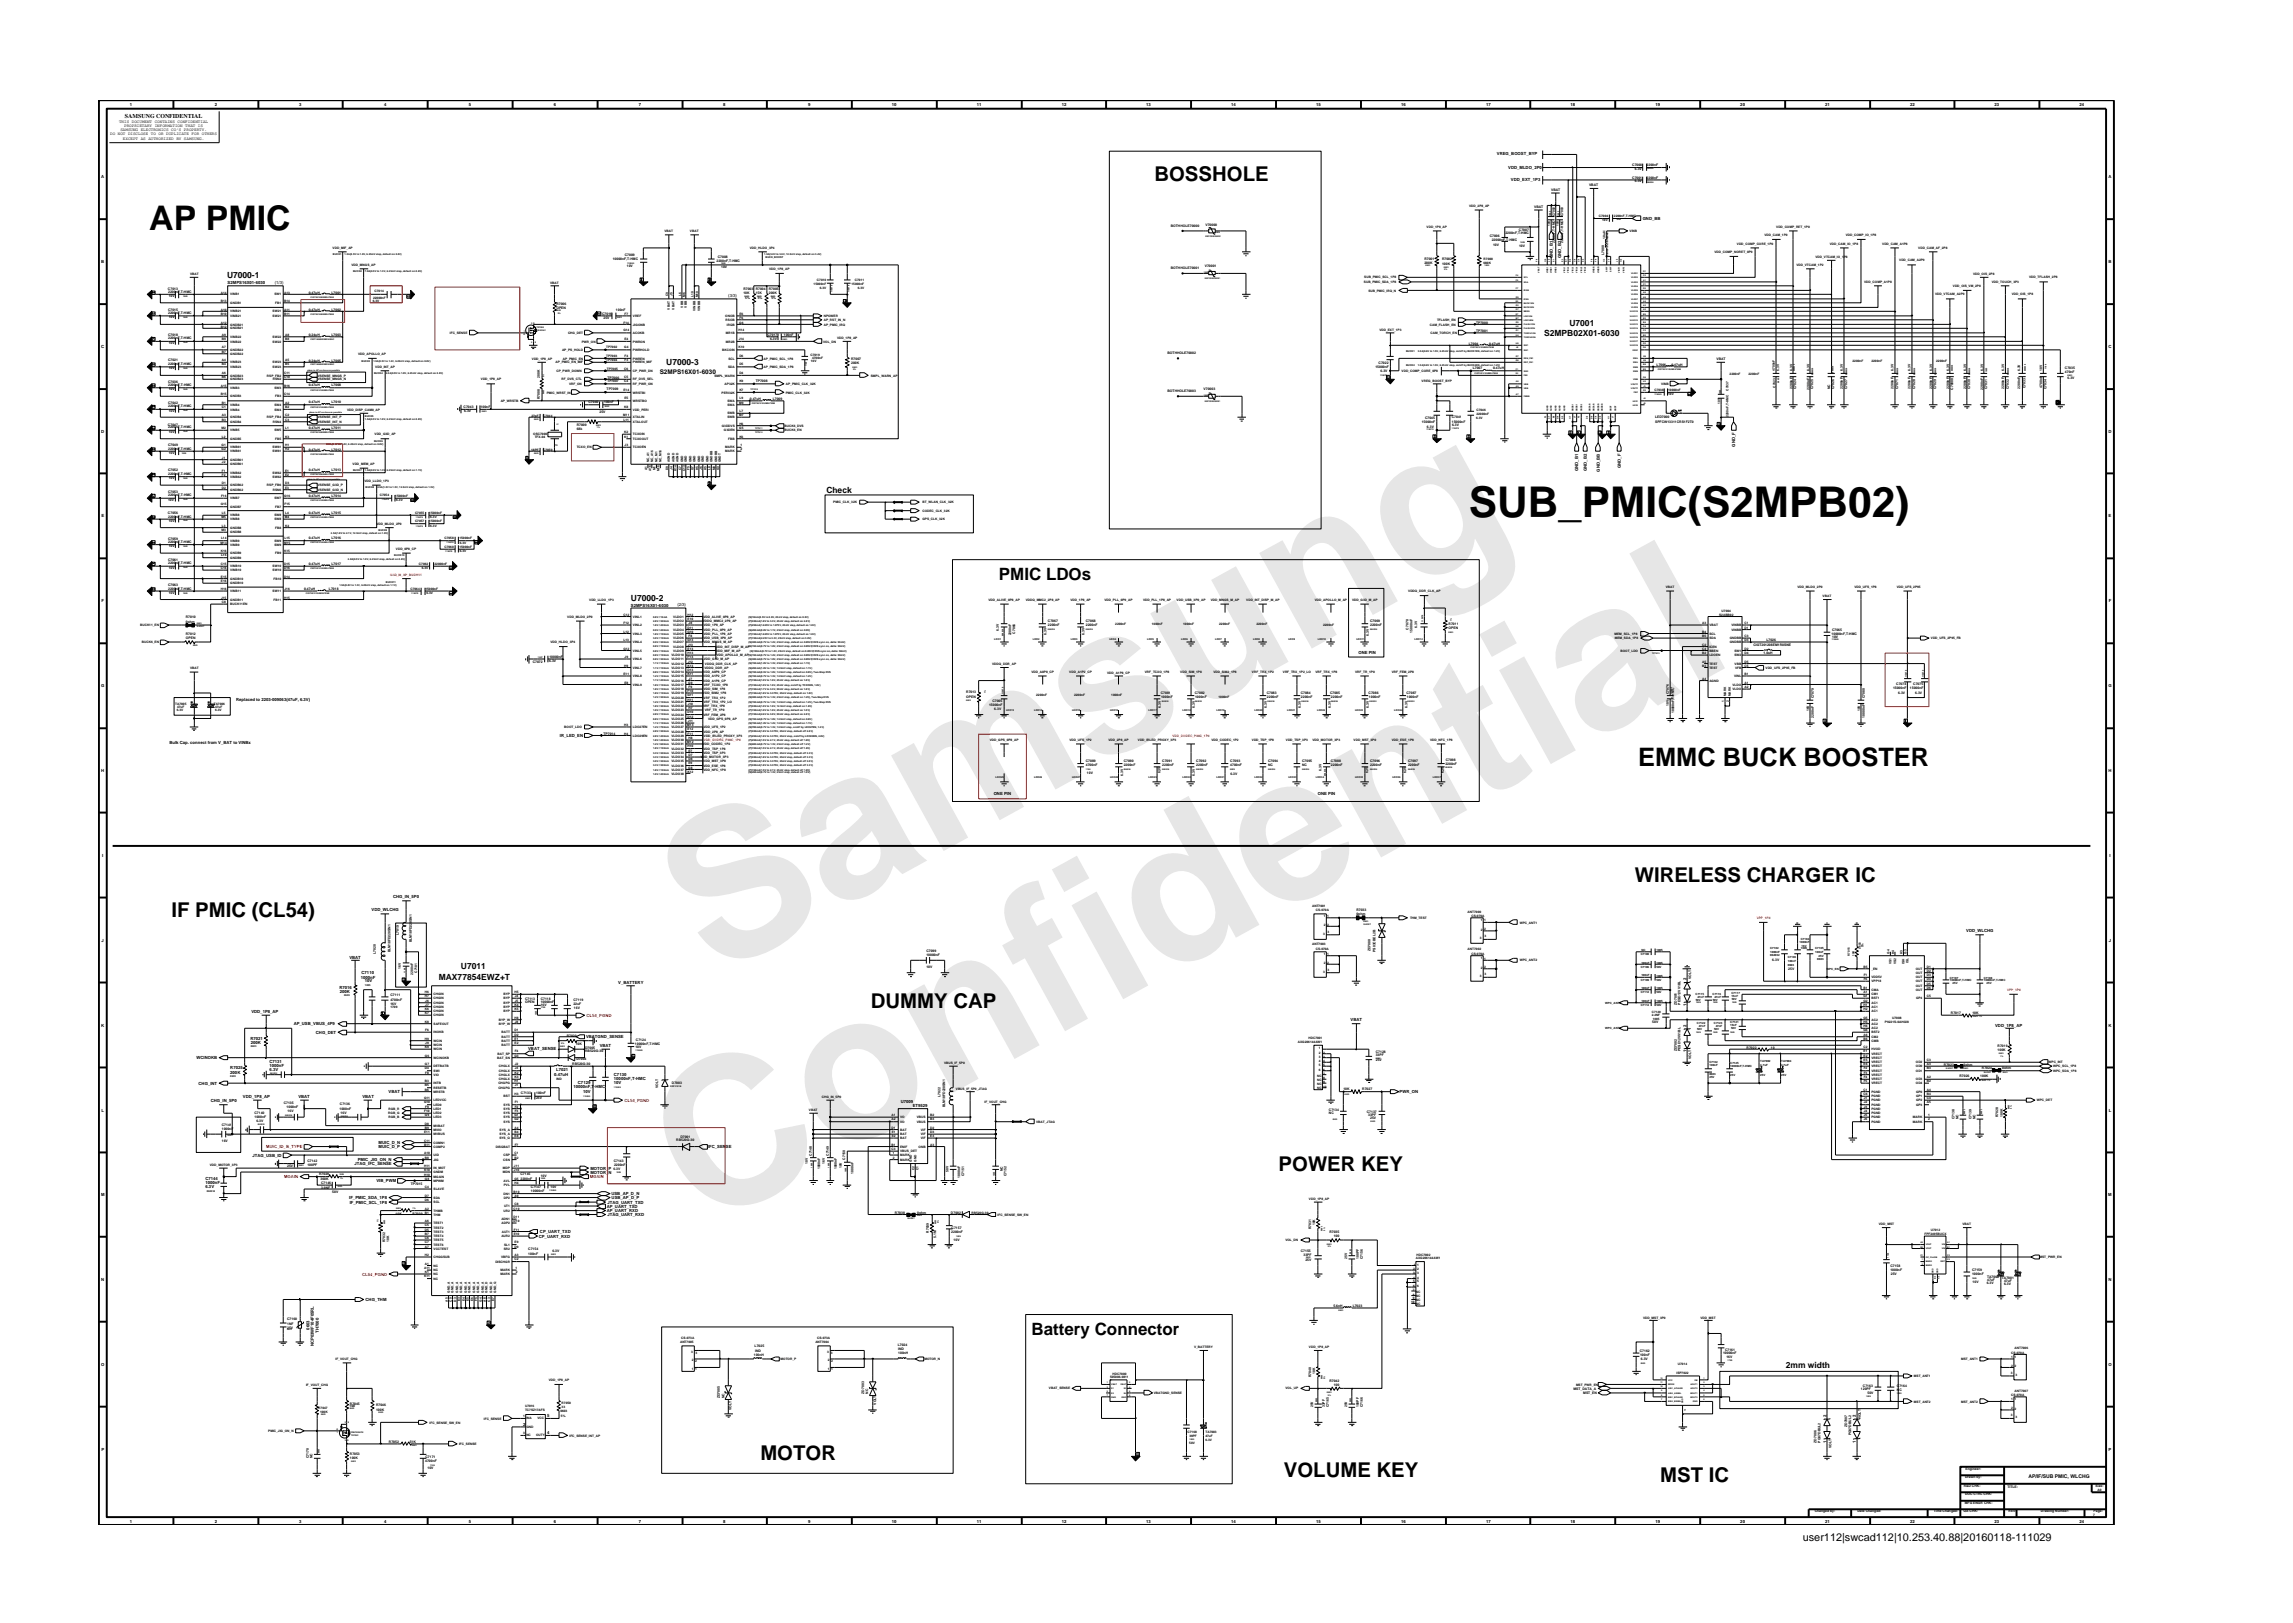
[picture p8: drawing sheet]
<svg xmlns="http://www.w3.org/2000/svg" width="297mm" height="210mm" viewBox="0 0 297 210" stroke-linecap="round" stroke-linejoin="round" font-family="sans-serif">
<defs><g id="words">
<g font-size="26.5" fill="#e6e6e6">
<text x="92.4" y="126.7" transform="rotate(-29 92.4 126.7)">Samsung</text>
<text x="91.1" y="159.4" transform="rotate(-29 91.1 159.4)">Confidential</text>
</g>
<text font-size="5.5" x="190.3" y="67">SUB_PMIC(S2MPB02)</text>
<text font-size="4.4" x="19.3" y="29.7">AP PMIC</text>
<text font-size="3.3" x="212.2" y="99.3">EMMC BUCK BOOSTER</text>
<g font-size="2.6">
<text x="149.5" y="23.5">BOSSHOLE</text>
<text x="22.2" y="118.7">IF PMIC (CL54)</text>
<text x="211.8" y="114.2">WIRELESS CHARGER IC</text>
<text x="112.8" y="130.6">DUMMY CAP</text>
<text x="165.6" y="151.8">POWER KEY</text>
<text x="98.5" y="189.1">MOTOR</text>
<text x="166.3" y="191.3">VOLUME KEY</text>
<text x="215.1" y="192">MST IC</text>
</g>
<g font-size="2.2">
<text x="129.4" y="75.1">PMIC LDOs</text>
<text x="133.6" y="173">Battery Connector</text>
</g>
<text font-size="1.4" x="233.5" y="199.7">user112|swcad112|10.253.40.88|20160118-111029</text>
<g font-size="1.1">
<text x="29.4" y="36">U7000-1</text>
<text x="86.3" y="47.3">U7000-3</text>
<text x="200" y="43.5">S2MPB02X01-6030</text>
<text x="203.3" y="42.3">U7001</text>
<text x="107" y="63.9">Check</text>
<text x="81.7" y="77.8">U7000-2</text>
<text x="59.7" y="125.5">U7011</text>
<text x="56.8" y="127">MAX77854EWZ+T</text>
<text x="231.3" y="177.2">2mm width</text>
</g>
<g font-size=".8">
<text x="16.2" y="15.3">SAMSUNG CONFIDENTIAL</text>
<text x="85.5" y="48.5">S2MPS16X01-6030</text>
</g>
<text font-size=".7" x="262.8" y="191.5">AP/IF/SUB PMIC, WLCHG</text>
<g font-size=".5">
<text x="14.3" y="17.5">DO NOT DISCLOSE TO OR DUPLICATE FOR OTHERS</text>
<text x="15.4" y="15.9">THIS DOCUMENT CONTAINS CONFIDENTIAL</text>
<text x="15.6" y="17">SAMSUNG ELECTRONICS CO’S PROPERTY.</text>
<text x="16.1" y="16.4">PROPRIETARY INFORMATION THAT IS</text>
<text x="16.8" y="13.8">1</text>
<text x="27.8" y="13.8">2</text>
<text x="38.7" y="13.8">3</text>
<text x="49.7" y="13.8">4</text>
<text x="60.8" y="13.8">5</text>
<text x="71.8" y="13.8">6</text>
<text x="82.8" y="13.8">7</text>
<text x="93.7" y="13.8">8</text>
<text x="104.7" y="13.8">9</text>
<text x="115.5" y="13.8">10</text>
<text x="126.6" y="13.8">11</text>
<text x="137.6" y="13.8">12</text>
<text x="148.5" y="13.8">13</text>
<text x="159.5" y="13.8">14</text>
<text x="170.5" y="13.8">15</text>
<text x="181.5" y="13.8">16</text>
<text x="192.5" y="13.8">17</text>
<text x="203.4" y="13.8">18</text>
<text x="214.4" y="13.8">19</text>
<text x="225.4" y="13.8">20</text>
<text x="236.5" y="13.8">21</text>
<text x="247.5" y="13.8">22</text>
<text x="258.4" y="13.8">23</text>
<text x="269.4" y="13.8">24</text>
<text x="13.1" y="23.1">A</text>
<text x="15.9" y="18.1">EXCEPT AS AUTHORIZED BY SAMSUNG.</text>
<text x="193.9" y="20.1">VREG_BOOST_BYP</text>
<text x="195.4" y="21.9">VDD_MLDO_2P0</text>
<text x="195.7" y="23.5">VDD_EXT_1P3</text>
<text x="273.1" y="23.1">A</text>
<text x="212.8" y="28.5">GND_BB</text>
<text x="13.1" y="34.1">B</text>
<text x="201.1" y="33.4" transform="rotate(-90 201.1 33.4)">GND_B1</text>
<text x="202.2" y="33.4" transform="rotate(-90 202.2 33.4)">GND_B2</text>
<text x="273.1" y="34.1">B</text>
<text x="29.5" y="36.8">S2MPS16X01-6030</text>
<text x="35.6" y="36.8">(1/3)</text>
<text x="94.3" y="38.5">(3/3)</text>
<text x="13.1" y="45.1">C</text>
<text x="273.1" y="45.1">C</text>
<text x="13.1" y="56.1">D</text>
<text x="224.8" y="57.9" transform="rotate(-90 224.8 57.9)">GND_F</text>
<text x="273.1" y="56.1">D</text>
<text x="204.4" y="61" transform="rotate(-90 204.4 61)">GND_B1</text>
<text x="205.5" y="61" transform="rotate(-90 205.5 61)">GND_B2</text>
<text x="207.2" y="61.1" transform="rotate(-90 207.2 61.1)">GND_BB</text>
<text x="209.9" y="60.6" transform="rotate(-90 209.9 60.6)">GND_F</text>
<text x="13.1" y="67">E</text>
<text x="273.1" y="67">E</text>
<text x="13.2" y="78">F</text>
<text x="81.7" y="78.6">S2MPS16X01-6030</text>
<text x="87.7" y="78.5">(2/3)</text>
<text x="273.2" y="78">F</text>
<text x="13.1" y="89">G</text>
<text x="176" y="84.7">ONE PIN</text>
<text x="273.1" y="89">G</text>
<text x="30.6" y="90.9">Replaced to 2203-009063(47uF, 6.3V)</text>
<text x="72.5" y="95.5">IR_LED_EN</text>
<text x="13.1" y="100.1">H</text>
<text x="22" y="96.4">Bulk Cap. connect from V_BAT to VINBx</text>
<text x="273.1" y="100.1">H</text>
<text x="128.7" y="103">ONE PIN</text>
<text x="170.7" y="103">ONE PIN</text>
<text x="13.2" y="111">I</text>
<text x="273.3" y="111">I</text>
<text x="48.1" y="118">VDD_WLCHG</text>
<text x="50.9" y="116.4">CHG_IN_5P0</text>
<text x="13.2" y="122">J</text>
<text x="45.3" y="124.2">VBAT</text>
<text x="254.7" y="120.8">VDD_WLCHG</text>
<text x="273.2" y="122">J</text>
<text x="32.6" y="131.3">VDD_1P8_AP</text>
<text x="44" y="128.1">R7016</text>
<text x="44" y="128.6">200K</text>
<text x="46.7" y="126.9">1000nF</text>
<text x="46.8" y="126.2">C7110</text>
<text x="47.3" y="127.3">10V</text>
<text x="80.1" y="127.5">V_BATTERY</text>
<text x="218.5" y="130.3" transform="rotate(-90 218.5 130.3)">1</text>
<text x="218.5" y="127" transform="rotate(-90 218.5 127)">2</text>
<text x="13.1" y="133">K</text>
<text x="25.5" y="137.2">WCINOKB</text>
<text x="32.4" y="134.7">R7021</text>
<text x="32.5" y="135.2">200K</text>
<text x="34.9" y="137.7">C7131</text>
<text x="38" y="132.8">AP_USB_VBUS_4P9</text>
<text x="40.9" y="133.9">CHG_DET</text>
<text x="68.4" y="136">VBAT_SENSE</text>
<text x="75.9" y="134.5">VBATGND_SENSE</text>
<text x="77.7" y="135.7">VBAT</text>
<text x="175" y="132.3">VBAT</text>
<text x="218.5" y="136.3" transform="rotate(-90 218.5 136.3)">1</text>
<text x="218.5" y="133.1" transform="rotate(-90 218.5 133.1)">2</text>
<text x="258.5" y="133">VDD_1P8_AP</text>
<text x="273.1" y="133">K</text>
<text x="13.2" y="144">L</text>
<text x="25.7" y="140.5">CHG_INT</text>
<text x="27.3" y="142.7">CHG_IN_5P0</text>
<text x="29.8" y="138.5">R7025</text>
<text x="29.8" y="139.1">200K</text>
<text x="31.5" y="142.3">VDD_1P8_AP</text>
<text x="34.9" y="138.8">6.3V</text>
<text x="34.9" y="138.3">1000nF</text>
<text x="38.7" y="142.3">VBAT</text>
<text x="46.9" y="142.3">VBAT</text>
<text x="50.3" y="141.6">VBAT</text>
<text x="71.8" y="139.4">0.47uH</text>
<text x="72" y="138.8">L7021</text>
<text x="74.3" y="141">10000nF,T-HMC</text>
<text x="74.9" y="140.5">C7129</text>
<text x="75.6" y="141.6">10V</text>
<text x="79.5" y="139.4">C7130</text>
<text x="79.5" y="140.5">10V</text>
<text x="79.5" y="139.9">10000nF,T-HMC</text>
<text x="116.7" y="142.9">U7009</text>
<text x="118.2" y="143.4">ET9529</text>
<text x="181.3" y="141.6">PWR_ON</text>
<text x="273.2" y="144">L</text>
<text x="32.7" y="149.8">JTAG_USB_ID</text>
<text x="49.1" y="148.2">MUIC_D_N</text>
<text x="49.1" y="148.7">MUIC_D_P</text>
<text x="91.7" y="148.7">IFC_SENSE</text>
<text x="13.1" y="154.9">M</text>
<text x="26.6" y="154">6.3V</text>
<text x="26.6" y="153.4">1000nF</text>
<text x="26.6" y="152.9">C7144</text>
<text x="45.2" y="155.3">IF_PMIC_SDA_1P8</text>
<text x="45.3" y="155.9">IF_PMIC_SCL_1P8</text>
<text x="45.9" y="150.9">JTAG_IFC_SENSE</text>
<text x="46.3" y="150.4">PMIC_JIG_ON_N</text>
<text x="48.8" y="153.1">VIB_PWM</text>
<text x="76.5" y="152">MOTOR_N</text>
<text x="76.5" y="151.5">MOTOR_P</text>
<text x="78.7" y="155.9">JTAG_UART_TXD</text>
<text x="79.2" y="154.8">USB_AP_D_N</text>
<text x="79.2" y="155.3">USB_AP_D_P</text>
<text x="273.1" y="154.9">M</text>
<text x="69.8" y="160.3">CP_UART_RXD</text>
<text x="69.9" y="159.7">CP_UART_TXD</text>
<text x="78.6" y="156.4">AP_UART_TXD</text>
<text x="78.6" y="157">AP_UART_RXD</text>
<text x="78.7" y="157.5">JTAG_UART_RXD</text>
<text x="13.1" y="165.9">N</text>
<text x="273.1" y="165.9">N</text>
<text x="40.1" y="172.3" transform="rotate(-90 40.1 172.3)">0603</text>
<text x="41.3" y="172.7" transform="rotate(-90 41.3 172.7)">TH7000</text>
<text x="47.4" y="168.5">CHG_THM</text>
<text x="13.1" y="176.9">O</text>
<text x="40.6" y="174.4" transform="rotate(-90 40.6 174.4)">NCP03WF104F05RL</text>
<text x="273.1" y="176.9">O</text>
<text x="67.8" y="184.7">2</text>
<text x="70.9" y="185.8">4</text>
<text x="70.9" y="183.6">5</text>
<text x="236.6" y="183.6" transform="rotate(-90 236.6 183.6)">2</text>
<text x="240.4" y="183.6" transform="rotate(-90 240.4 183.6)">2</text>
<text x="13.1" y="187.9">P</text>
<text x="236.6" y="186.9" transform="rotate(-90 236.6 186.9)">1</text>
<text x="240.4" y="186.9" transform="rotate(-90 240.4 186.9)">1</text>
<text x="273.1" y="187.9">P</text>
<text x="16.8" y="197.2">1</text>
<text x="27.8" y="197.2">2</text>
<text x="38.7" y="197.2">3</text>
<text x="49.7" y="197.2">4</text>
<text x="60.8" y="197.2">5</text>
<text x="71.8" y="197.2">6</text>
<text x="82.8" y="197.2">7</text>
<text x="93.7" y="197.2">8</text>
<text x="104.7" y="197.2">9</text>
<text x="115.5" y="197.2">10</text>
<text x="126.6" y="197.2">11</text>
<text x="137.6" y="197.2">12</text>
<text x="148.5" y="197.2">13</text>
<text x="159.5" y="197.2">14</text>
<text x="170.5" y="197.2">15</text>
<text x="181.5" y="197.2">16</text>
<text x="192.5" y="197.2">17</text>
<text x="203.4" y="197.2">18</text>
<text x="214.4" y="197.2">19</text>
<text x="225.4" y="197.2">20</text>
<text x="236.5" y="197.2">21</text>
<text x="247.5" y="197.2">22</text>
<text x="258.4" y="197.2">23</text>
<text x="269.4" y="197.2">24</text>
</g>
<g font-size=".5" fill="#f00">
<text x="76" y="131.7">CL54_PGND</text>
<text x="80.9" y="142.7">CL54_PGND</text>
<text x="34.5" y="148.7">MUIC_ID_B_TYPE</text>
<text x="36.8" y="152.6">MGAIN</text>
<text x="76.4" y="152.6">MGAIN</text>
<text x="46.9" y="165.2">CL54_PGND</text>
</g>
<g font-size=".4">
<text x="211.4" y="21.5">C7000</text>
<text x="211.4" y="23.2">C7001</text>
<text x="211.8" y="22">6.3V</text>
<text x="211.8" y="23.6">6.3V</text>
<text x="213.3" y="21.5">2200nF</text>
<text x="213.3" y="23.2">2200nF</text>
<text x="151.7" y="29.4">BOTHHOLE70000</text>
<text x="156.2" y="29.2">V70000</text>
<text x="184.8" y="29.6">VDD_1P8_AP</text>
<text x="190.3" y="26.8">VDD_2P8_AP</text>
<text x="196.8" y="29.9">C7007</text>
<text x="198.7" y="26.9">VBAT</text>
<text x="200.8" y="29.3" transform="rotate(-90 200.8 29.3)">10V</text>
<text x="200.9" y="24.7">VBAT</text>
<text x="201.4" y="28" transform="rotate(-90 201.4 28)">C7002</text>
<text x="201.9" y="29.3" transform="rotate(-90 201.9 29.3)">10V</text>
<text x="202.5" y="28" transform="rotate(-90 202.5 28)">C7003</text>
<text x="205.8" y="24.1">VBAT</text>
<text x="207.1" y="28.1">C7004</text>
<text x="207.5" y="28.6">10V</text>
<text x="209.1" y="28.1">2200nF,T-HMC</text>
<text x="230.1" y="29.6">VDD_COMP_RET_1P0</text>
<text x="24.6" y="35.6">VBAT</text>
<text x="43.1" y="32.3">VDD_MIF_AP</text>
<text x="45.5" y="34.5">VDD_MNGS_AP</text>
<text x="79.4" y="33.7">10000nF,T-HMC</text>
<text x="80.9" y="33.1">C7009</text>
<text x="81.2" y="34.6">10V</text>
<text x="86.1" y="30.1">VBAT</text>
<text x="89.4" y="30.1">VBAT</text>
<text x="92.8" y="33.9">2200nF,T-HMC</text>
<text x="93" y="33.5">C7008</text>
<text x="93.4" y="34.7">10V</text>
<text x="97.1" y="32.3">VDD_HLDO_3P4</text>
<text x="99.6" y="35">VDD_1P8_AP</text>
<text x="151.7" y="34.9">BOTHHOLE70001</text>
<text x="156.1" y="34.6">V70001</text>
<text x="184.5" y="33.7">R7001</text>
<text x="184.5" y="34.1">200K</text>
<text x="186.8" y="33.7">R7002</text>
<text x="186.8" y="34.3">100K</text>
<text x="192.2" y="34.1">680K</text>
<text x="192.2" y="33.7">R7000</text>
<text x="193" y="30.8">C7006</text>
<text x="193.2" y="31.3">22000nF,T-HMC</text>
<text x="193.4" y="31.9">10V</text>
<text x="195" y="30.3">2200nF,T-HMC</text>
<text x="196.8" y="31.9">10V</text>
<text x="201.4" y="31.4" transform="rotate(-90 201.4 31.4)">2200nF,T-HMC</text>
<text x="202.5" y="31.4" transform="rotate(-90 202.5 31.4)">2200nF,T-HMC</text>
<text x="207.8" y="33" transform="rotate(-90 207.8 33)">L7000</text>
<text x="208" y="31" transform="rotate(-90 208 31)">1.0uH</text>
<text x="211.1" y="30.1">VINB</text>
<text x="222.1" y="32.8">VDD_COMP_NORET_0P9</text>
<text x="225" y="31.7">VDD_COMP_CORE_1P0</text>
<text x="228.6" y="30.6">VDD_CAM_1P0</text>
<text x="232.7" y="34.5">VDD_VTCAM_1P2</text>
<text x="235.2" y="33.4">VDD_VTCAM_IO_1P8</text>
<text x="237" y="31.7">VDD_CAM_IO_1P8</text>
<text x="239.1" y="30.6">VDD_COMP_IO_1P8</text>
<text x="243.8" y="31.7">VDD_CAM_A1P8</text>
<text x="246" y="33.9">VDD_CAM_A2P9</text>
<text x="248.5" y="32.3">VDD_CAM_AF_2P8</text>
<text x="255.6" y="35.6">VDD_OIS_2P8</text>
<text x="21.8" y="37.5">C7013</text>
<text x="21.8" y="40.2">C7015</text>
<text x="21.8" y="37.9">2200nF,T-HMC</text>
<text x="21.8" y="40.6">2200nF,T-HMC</text>
<text x="21.9" y="38.4">10V</text>
<text x="21.9" y="41.2">10V</text>
<text x="28.6" y="38">A14</text>
<text x="28.6" y="41.9">A12</text>
<text x="28.6" y="40.8">B10</text>
<text x="28.6" y="40.2">A10</text>
<text x="28.6" y="39.1">B13</text>
<text x="29.8" y="38.3">VINB1</text>
<text x="29.8" y="41.1">VINB21</text>
<text x="29.8" y="40.5">VINB21</text>
<text x="29.8" y="39.4">GNDB1</text>
<text x="35.3" y="40.5">SW21</text>
<text x="35.3" y="41.1">SW21</text>
<text x="35.5" y="38.3">SW1</text>
<text x="35.7" y="39.4">FB1</text>
<text x="36.8" y="38">A13</text>
<text x="36.8" y="40.2">A11</text>
<text x="36.8" y="39.1">B14</text>
<text x="36.8" y="40.8">B11</text>
<text x="40" y="38">0.47uH</text>
<text x="40" y="40.2">0.47uH</text>
<text x="43" y="38">L7001</text>
<text x="43" y="40.2">L7002</text>
<text x="48.3" y="39.1">6.3V</text>
<text x="48.3" y="38.7">22000nF</text>
<text x="48.5" y="37.9">C7014</text>
<text x="71.3" y="36.8">VBAT</text>
<text x="72.1" y="40">OPEN</text>
<text x="72.1" y="39.5">R7006</text>
<text x="78" y="40.8">C7016</text>
<text x="78.2" y="41.3">25V</text>
<text x="79.8" y="40.3">100nF</text>
<text x="80.8" y="41.9">F14</text>
<text x="80.9" y="40.8">F7</text>
<text x="82" y="41.1">VREF</text>
<text x="86.5" y="38.4" transform="rotate(-90 86.5 38.4)">C9</text>
<text x="86.8" y="40.1" transform="rotate(-90 86.8 40.1)">VBAT</text>
<text x="87.1" y="38.4" transform="rotate(-90 87.1 38.4)">J5</text>
<text x="87.4" y="40.1" transform="rotate(-90 87.4 40.1)">VBAT</text>
<text x="88.2" y="38.4" transform="rotate(-90 88.2 38.4)">L6</text>
<text x="88.5" y="39.8" transform="rotate(-90 88.5 39.8)">VBB</text>
<text x="88.7" y="38.4" transform="rotate(-90 88.7 38.4)">M6</text>
<text x="89" y="39.8" transform="rotate(-90 89 39.8)">VBB</text>
<text x="89.8" y="38.5" transform="rotate(-90 89.8 38.5)">L10</text>
<text x="90.1" y="40.3" transform="rotate(-90 90.1 40.3)">VINBB</text>
<text x="90.4" y="38.5" transform="rotate(-90 90.4 38.5)">M10</text>
<text x="90.7" y="40.3" transform="rotate(-90 90.7 40.3)">VINBB</text>
<text x="94" y="41.1">ONOB</text>
<text x="94" y="41.6">RSOB</text>
<text x="95.8" y="41.9">G6</text>
<text x="95.8" y="40.8">E6</text>
<text x="95.8" y="41.3">F6</text>
<text x="96.3" y="38.1">10K</text>
<text x="96.3" y="37.6">R7003</text>
<text x="96.5" y="38.7">5%</text>
<text x="97.9" y="37.6">R7004</text>
<text x="97.9" y="38.1">15K</text>
<text x="98.2" y="38.7">5%</text>
<text x="99.6" y="37.6">R7005</text>
<text x="99.6" y="38.1">200K</text>
<text x="99.9" y="38.7">5%</text>
<text x="105.4" y="36.9">15000nF</text>
<text x="105.8" y="36.4">C7010</text>
<text x="106.2" y="37.5">6.3V</text>
<text x="106.7" y="41.1">NPOWER</text>
<text x="106.7" y="41.6">AP_RST_IN_N</text>
<text x="110.3" y="36.9">15000nF</text>
<text x="110.7" y="36.4">C7011</text>
<text x="111.1" y="37.5">6.3V</text>
<text x="176.7" y="36.7">SUB_PMIC_SDA_1P8</text>
<text x="176.7" y="36.1">SUB_PMIC_SCL_1P8</text>
<text x="177.3" y="37.8">SUB_PMIC_IRQ_N</text>
<text x="186.2" y="41.6">TFLASH_EN</text>
<text x="191.2" y="41.9">TP7000</text>
<text x="241.5" y="36.7">VDD_COMP_A1P8</text>
<text x="250.7" y="38.3">VDD_VTCAM_A2P9</text>
<text x="253" y="37.2">VDD_OIS_VM_2P8</text>
<text x="258" y="36.7">VDD_TOUCH_3P3</text>
<text x="260.6" y="38.3">VDD_OIS_1P8</text>
<text x="262.9" y="36.1">VDD_TFLASH_2P8</text>
<text x="21.8" y="43.5">C7018</text>
<text x="21.8" y="46.8">C7021</text>
<text x="21.8" y="47.3">2200nF,T-HMC</text>
<text x="21.8" y="44">2200nF,T-HMC</text>
<text x="21.9" y="47.8">10V</text>
<text x="21.9" y="44.5">10V</text>
<text x="28.6" y="42.4">B12</text>
<text x="28.7" y="43.5">A9</text>
<text x="28.7" y="46.8">A4</text>
<text x="28.7" y="45.1">A7</text>
<text x="28.7" y="45.7">B7</text>
<text x="28.7" y="44">B9</text>
<text x="28.7" y="47.3">B4</text>
<text x="29.8" y="42.2">GNDB21</text>
<text x="29.8" y="45.5">GNDB22</text>
<text x="29.8" y="43.8">VINB22</text>
<text x="29.8" y="44.4">VINB22</text>
<text x="29.8" y="47.1">VINB23</text>
<text x="29.8" y="47.7">VINB23</text>
<text x="29.8" y="46">GNDB22</text>
<text x="29.8" y="42.7">GNDB21</text>
<text x="35.3" y="47.1">SW23</text>
<text x="35.3" y="43.8">SW22</text>
<text x="35.3" y="47.7">SW23</text>
<text x="35.3" y="44.4">SW22</text>
<text x="36.9" y="46.8">A5</text>
<text x="36.9" y="43.5">A8</text>
<text x="36.9" y="44">B8</text>
<text x="36.9" y="47.3">B5</text>
<text x="40" y="43.5">0.24uH</text>
<text x="40" y="46.8">0.24uH</text>
<text x="43" y="43.5">L7003</text>
<text x="43" y="46.8">L7005</text>
<text x="46.4" y="46">VDD_APOLLO_AP</text>
<text x="48.6" y="47.7">VDD_INT_AP</text>
<text x="58.3" y="43.3">IFC_SENSE</text>
<text x="68.9" y="46.6">VDD_1P8_AP</text>
<text x="72" y="47.1">AP_PMIC_EN_MIF</text>
<text x="72.8" y="45.5">AP_PS_HOLD</text>
<text x="72.9" y="46.6">AP_PMIC_EN</text>
<text x="73.6" y="43.3">CHG_DET</text>
<text x="75.4" y="44.4">PWR_ON</text>
<text x="78.5" y="45.1">TP7002</text>
<text x="78.5" y="46.8">TP7004</text>
<text x="78.5" y="46.2">TP7003</text>
<text x="78.6" y="47.9">TP7005</text>
<text x="80.7" y="42.9">G14</text>
<text x="80.9" y="45.1">G4</text>
<text x="80.9" y="47.9">C6</text>
<text x="80.9" y="44">E4</text>
<text x="80.9" y="46.2">F4</text>
<text x="80.9" y="46.8">F3</text>
<text x="82" y="46.6">PWREN</text>
<text x="82" y="45.5">PWRHOLD</text>
<text x="82" y="44.4">PWRON</text>
<text x="82" y="42.2">JIGONB</text>
<text x="82" y="47.1">PWREN_MIF</text>
<text x="82" y="43.3">ACOKB</text>
<text x="93.6" y="45.5">BKCOIN</text>
<text x="94" y="43.3">MR1B</text>
<text x="94" y="44.4">MR2B</text>
<text x="94.2" y="42.2">IRQB</text>
<text x="94.3" y="47.7">SDA</text>
<text x="94.4" y="46.6">SCL</text>
<text x="95.7" y="42.9">H14</text>
<text x="95.7" y="45.1">K10</text>
<text x="95.7" y="44">J14</text>
<text x="95.8" y="46.2">D6</text>
<text x="95.8" y="47.3">D5</text>
<text x="98.9" y="47.7">AP_PMIC_SDA_1P8</text>
<text x="98.9" y="46.6">AP_PMIC_SCL_1P8</text>
<text x="99.4" y="43.5">C7017</text>
<text x="99.8" y="44.1">6.3V</text>
<text x="101.5" y="43.5">100nF</text>
<text x="105" y="46.1">C7019</text>
<text x="105" y="46.9">10V</text>
<text x="105.2" y="46.5">4700nF</text>
<text x="106.6" y="44.4">VOL_DN</text>
<text x="106.7" y="42.2">AP_PMIC_IRQ</text>
<text x="108.4" y="44">VDD_1P8_AP</text>
<text x="110.3" y="47.2">200K</text>
<text x="110.3" y="46.7">R7007</text>
<text x="151.2" y="45.9">BOTHHOLE70002</text>
<text x="178.2" y="47.7">15000nF</text>
<text x="178.6" y="47.2">C7022</text>
<text x="178.7" y="42.9">VDD_EXT_1P3</text>
<text x="185.2" y="42.2">CAM_FLASH_EN</text>
<text x="185.3" y="43.3">CAM_TORCH_EN</text>
<text x="190.3" y="44.6">L7004</text>
<text x="190.8" y="47.9">L7007</text>
<text x="191.2" y="42.9">TP7001</text>
<text x="192.9" y="44.6">0.47uH</text>
<text x="193.4" y="47.9">0.47uH</text>
<text x="214.6" y="47.4">L7006</text>
<text x="216.5" y="47.4">0.47uH</text>
<text x="222.4" y="46.6">VBAT</text>
<text x="240" y="46.8">2200nF</text>
<text x="242.4" y="46.8">2200nF</text>
<text x="250.8" y="46.8">2200nF</text>
<text x="267.5" y="47.8">C7035</text>
<text x="21.8" y="52.3">C7042</text>
<text x="21.8" y="49.6">C7036</text>
<text x="21.8" y="52.8">2200nF,T-HMC</text>
<text x="21.8" y="50">2200nF,T-HMC</text>
<text x="21.9" y="53.3">10V</text>
<text x="21.9" y="50.6">10V</text>
<text x="28.6" y="50.1">A15</text>
<text x="28.6" y="51.2">B15</text>
<text x="28.7" y="53.9">A3</text>
<text x="28.7" y="52.3">B1</text>
<text x="28.7" y="48.4">A6</text>
<text x="28.7" y="49">B6</text>
<text x="28.7" y="52.8">C1</text>
<text x="29.8" y="50.4">VINB3</text>
<text x="29.8" y="48.8">GNDB23</text>
<text x="29.8" y="52.6">VINB4</text>
<text x="29.8" y="53.2">VINB4</text>
<text x="29.8" y="51.5">GNDB3</text>
<text x="29.8" y="49.3">GNDB23</text>
<text x="34.6" y="48.8">RSP_FB2</text>
<text x="35.3" y="49.3">RSN2</text>
<text x="35.5" y="52.6">SW4</text>
<text x="35.5" y="50.4">SW3</text>
<text x="35.5" y="53.2">SW4</text>
<text x="35.7" y="51.5">FB3</text>
<text x="36.8" y="50.1">B16</text>
<text x="36.8" y="48.4">C11</text>
<text x="36.8" y="51.2">C14</text>
<text x="36.8" y="49">C10</text>
<text x="36.9" y="52.3">A2</text>
<text x="36.9" y="52.8">B2</text>
<text x="36.9" y="53.9">C2</text>
<text x="40" y="50.1">0.47uH</text>
<text x="40" y="52.3">0.47uH</text>
<text x="41.2" y="49.3">VSENSE_MNGS_N</text>
<text x="41.2" y="48.8">VSENSE_MNGS_P</text>
<text x="43" y="50.1">L7008</text>
<text x="43" y="52.3">L7010</text>
<text x="45" y="53.2">VDD_DISP_CAM0_AP</text>
<text x="60.1" y="52.9">C7043</text>
<text x="60.1" y="53.4">6.3V</text>
<text x="62.3" y="52.9">100nF</text>
<text x="62.3" y="49.3">VDD_1P8_AP</text>
<text x="64.9" y="52.1">AP_WRSTB</text>
<text x="68.8" y="54">27pF</text>
<text x="69.9" y="51.7" transform="rotate(-90 69.9 51.7)">R7008</text>
<text x="69.9" y="48.9" transform="rotate(-90 69.9 48.9)">200K</text>
<text x="70.4" y="54">C7044</text>
<text x="70.8" y="51">PMIC_WRST_IN</text>
<text x="72.1" y="48.2">CP_PWR_DOWN</text>
<text x="72.7" y="49.3">RF_DVS_CTL</text>
<text x="73.7" y="49.9">VRF_ON</text>
<text x="76.2" y="52.3">C7040</text>
<text x="77.7" y="53.5">25V</text>
<text x="78.3" y="52.3">100nF</text>
<text x="78.6" y="50.6">TP7009</text>
<text x="78.7" y="49.5">TP7007</text>
<text x="78.7" y="49">TP7006</text>
<text x="80.7" y="53.9">M11</text>
<text x="80.8" y="50.6">E14</text>
<text x="80.9" y="52.8">K8</text>
<text x="80.9" y="49.5">C4</text>
<text x="80.9" y="49">C5</text>
<text x="80.9" y="51.7">E5</text>
<text x="82" y="53.2">VDD_PERI</text>
<text x="82" y="51">WRSTBI</text>
<text x="82" y="52.1">WRSTBO</text>
<text x="82" y="49.9">RF_PWR_ON</text>
<text x="82" y="49.3">RF_DVS_SEL</text>
<text x="82" y="48.2">CP_PWR_DN</text>
<text x="92.5" y="48.8">SMPL_WARN</text>
<text x="93.5" y="51">PERI32K</text>
<text x="93.9" y="49.9">AP32K</text>
<text x="94.2" y="52.6">SWA</text>
<text x="94.2" y="52.1">SWA</text>
<text x="94.2" y="53.7">SWB</text>
<text x="95.8" y="52.3">M9</text>
<text x="95.8" y="53.9">M7</text>
<text x="95.8" y="50.6">K7</text>
<text x="95.8" y="49.5">K9</text>
<text x="95.8" y="48.4">D4</text>
<text x="95.8" y="51.7">L9</text>
<text x="95.8" y="53.4">L7</text>
<text x="97.1" y="51.8">0.47uH</text>
<text x="97.9" y="49.5">TP7008</text>
<text x="100.1" y="51.8">L7009</text>
<text x="101.8" y="49.9">AP_PMIC_CLK_32K</text>
<text x="101.8" y="51">PMIC_CLK_32K</text>
<text x="112.8" y="48.8">SMPL_WARN_AP</text>
<text x="151.2" y="50.8">BOTHHOLE70003</text>
<text x="155.9" y="50.6">V70003</text>
<text x="178.8" y="48.2">6.3V</text>
<text x="181.6" y="48.2">VDD_COMP_CORE_0P8</text>
<text x="184.2" y="49.5">VREG_BOOST_BYP</text>
<text x="191.3" y="53.8">22000nF</text>
<text x="191.3" y="53.3">C7046</text>
<text x="214.3" y="50.7">C7038</text>
<text x="215.2" y="49.9">VINB</text>
<text x="216.1" y="50.7">10000nF</text>
<text x="216.1" y="51.2">10V</text>
<text x="222.8" y="52.3" transform="rotate(-90 222.8 52.3)">10V</text>
<text x="223.9" y="50.6" transform="rotate(-90 223.9 50.6)">C7037</text>
<text x="224.1" y="48.6">2200nF</text>
<text x="226.5" y="48.6">2200nF</text>
<text x="229.9" y="48" transform="rotate(-90 229.9 48)">4700nF</text>
<text x="230" y="50.2" transform="rotate(-90 230 50.2)">C7023</text>
<text x="230.5" y="48" transform="rotate(-90 230.5 48)">6.3V</text>
<text x="232.2" y="50.4" transform="rotate(-90 232.2 50.4)">2200nF</text>
<text x="232.2" y="48" transform="rotate(-90 232.2 48)">6.3V</text>
<text x="232.7" y="50.4" transform="rotate(-90 232.7 50.4)">C7024</text>
<text x="234.4" y="48" transform="rotate(-90 234.4 48)">6.3V</text>
<text x="234.4" y="50.5" transform="rotate(-90 234.4 50.5)">2200nF</text>
<text x="234.9" y="50.4" transform="rotate(-90 234.9 50.4)">C7025</text>
<text x="237.1" y="50.4" transform="rotate(-90 237.1 50.4)">NC</text>
<text x="237.6" y="50.4" transform="rotate(-90 237.6 50.4)">C7026</text>
<text x="238.7" y="50.4" transform="rotate(-90 238.7 50.4)">2200nF</text>
<text x="238.7" y="48" transform="rotate(-90 238.7 48)">6.3V</text>
<text x="239.3" y="50.4" transform="rotate(-90 239.3 50.4)">C7027</text>
<text x="245.3" y="50.4" transform="rotate(-90 245.3 50.4)">2200nF</text>
<text x="245.3" y="48" transform="rotate(-90 245.3 48)">6.3V</text>
<text x="245.9" y="50.4" transform="rotate(-90 245.9 50.4)">C7071</text>
<text x="247.5" y="50.4" transform="rotate(-90 247.5 50.4)">2200nF</text>
<text x="247.5" y="48" transform="rotate(-90 247.5 48)">6.3V</text>
<text x="248.1" y="50.4" transform="rotate(-90 248.1 50.4)">C7028</text>
<text x="250.3" y="50.4" transform="rotate(-90 250.3 50.4)">2200nF</text>
<text x="250.3" y="48" transform="rotate(-90 250.3 48)">6.3V</text>
<text x="250.8" y="50.4" transform="rotate(-90 250.8 50.4)">C7029</text>
<text x="252.5" y="48" transform="rotate(-90 252.5 48)">6.3V</text>
<text x="252.5" y="50.4" transform="rotate(-90 252.5 50.4)">2200nF</text>
<text x="253" y="50.5" transform="rotate(-90 253 50.5)">C70000</text>
<text x="254.7" y="50.4" transform="rotate(-90 254.7 50.4)">2200nF</text>
<text x="254.7" y="48" transform="rotate(-90 254.7 48)">6.3V</text>
<text x="255.2" y="50.4" transform="rotate(-90 255.2 50.4)">C7030</text>
<text x="256.9" y="50.5" transform="rotate(-90 256.9 50.5)">2200nF</text>
<text x="256.9" y="48" transform="rotate(-90 256.9 48)">6.3V</text>
<text x="257.4" y="50.4" transform="rotate(-90 257.4 50.4)">C7031</text>
<text x="259.6" y="50.4" transform="rotate(-90 259.6 50.4)">2200nF</text>
<text x="259.6" y="48" transform="rotate(-90 259.6 48)">6.3V</text>
<text x="260.2" y="50.4" transform="rotate(-90 260.2 50.4)">C7032</text>
<text x="261.7" y="50.4" transform="rotate(-90 261.7 50.4)">2200nF</text>
<text x="261.7" y="48.1" transform="rotate(-90 261.7 48.1)">6.3V</text>
<text x="262.4" y="50.3" transform="rotate(-90 262.4 50.3)">C7033</text>
<text x="264.5" y="50.2" transform="rotate(-90 264.5 50.2)">4700nF</text>
<text x="264.5" y="48" transform="rotate(-90 264.5 48)">10V</text>
<text x="265.1" y="50.4" transform="rotate(-90 265.1 50.4)">C7034</text>
<text x="267.5" y="48.3">470nF</text>
<text x="267.8" y="49.1">6.3V</text>
<text x="21.8" y="55.1">C7047</text>
<text x="21.8" y="57.8">C7049</text>
<text x="21.8" y="55.5">2200nF,T-HMC</text>
<text x="21.8" y="58.3">2200nF,T-HMC</text>
<text x="21.9" y="56.1">10V</text>
<text x="21.9" y="58.8">10V</text>
<text x="28.7" y="55.6">M2</text>
<text x="28.7" y="58.3">G2</text>
<text x="28.7" y="57.8">G1</text>
<text x="28.7" y="54.5">B3</text>
<text x="28.7" y="56.7">L2</text>
<text x="28.8" y="59.4">J1</text>
<text x="29.8" y="55.9">VINB5</text>
<text x="29.8" y="54.2">GNDB4</text>
<text x="29.8" y="54.8">GNDB4</text>
<text x="29.8" y="58.6">VINB61</text>
<text x="29.8" y="59.7">GNDB61</text>
<text x="29.8" y="58.1">VINB61</text>
<text x="29.8" y="57">GNDB5</text>
<text x="34.6" y="54.2">RSP_FB4</text>
<text x="35.3" y="58.1">SW61</text>
<text x="35.3" y="58.6">SW61</text>
<text x="35.3" y="54.8">RSN4</text>
<text x="35.5" y="55.9">SW5</text>
<text x="35.7" y="57">FB5</text>
<text x="36.9" y="58.3">H2</text>
<text x="36.9" y="54.5">C3</text>
<text x="36.9" y="56.7">K3</text>
<text x="36.9" y="57.8">H1</text>
<text x="37" y="55.6">L1</text>
<text x="40" y="55.6">0.47uH</text>
<text x="40" y="58.4">0.47uH</text>
<text x="41.2" y="54.2">VSENSE_INT_P</text>
<text x="41.2" y="54.8">VSENSE_INT_N</text>
<text x="43" y="55.6">L7011</text>
<text x="43" y="58.4">L7012</text>
<text x="48.5" y="56.4">VDD_G3D_AP</text>
<text x="68.8" y="58.4">18PF</text>
<text x="69.1" y="56.3">OSC7000</text>
<text x="69.3" y="56.7">TFX-04</text>
<text x="70.4" y="58.4">C7050</text>
<text x="72.2" y="57.8" transform="rotate(-90 72.2 57.8)">2</text>
<text x="72.4" y="55.1" transform="rotate(-90 72.4 55.1)">1</text>
<text x="74.7" y="55.1">R7009</text>
<text x="74.7" y="55.7">68k</text>
<text x="74.7" y="58.1">TCXO_EN</text>
<text x="80.8" y="54.5">L11</text>
<text x="80.9" y="56.7">K1</text>
<text x="80.9" y="56.1">K2</text>
<text x="80.9" y="57.8">J3</text>
<text x="82" y="58.1">TCXOEN</text>
<text x="82" y="54.2">XTALIN</text>
<text x="82" y="54.8">XTALOUT</text>
<text x="82" y="57">TCXOOUT</text>
<text x="82" y="56.4">TCXOIN</text>
<text x="84.1" y="59.9" transform="rotate(-90 84.1 59.9)">NC_A1</text>
<text x="84.6" y="59.9" transform="rotate(-90 84.6 59.9)">NC_A16</text>
<text x="85.2" y="59.9" transform="rotate(-90 85.2 59.9)">NC_M1</text>
<text x="85.7" y="59.9" transform="rotate(-90 85.7 59.9)">NC_M16</text>
<text x="86.8" y="59.9" transform="rotate(-90 86.8 59.9)">AGND</text>
<text x="87.4" y="59.9" transform="rotate(-90 87.4 59.9)">AGND</text>
<text x="87.9" y="59.9" transform="rotate(-90 87.9 59.9)">AGND</text>
<text x="88.5" y="59.9" transform="rotate(-90 88.5 59.9)">GND</text>
<text x="89" y="59.9" transform="rotate(-90 89 59.9)">GND</text>
<text x="89.6" y="59.9" transform="rotate(-90 89.6 59.9)">GND</text>
<text x="90.1" y="59.9" transform="rotate(-90 90.1 59.9)">GND</text>
<text x="90.7" y="59.9" transform="rotate(-90 90.7 59.9)">GND</text>
<text x="91.2" y="59.9" transform="rotate(-90 91.2 59.9)">GND</text>
<text x="91.8" y="59.9" transform="rotate(-90 91.8 59.9)">GND</text>
<text x="92.3" y="59.9" transform="rotate(-90 92.3 59.9)">GNDBB</text>
<text x="92.9" y="59.9" transform="rotate(-90 92.9 59.9)">GNDBB</text>
<text x="93.4" y="59.9" transform="rotate(-90 93.4 59.9)">GNDT</text>
<text x="93.5" y="55.3">G3DDVS</text>
<text x="93.8" y="55.9">G3DEN</text>
<text x="94" y="58.1">MARK</text>
<text x="94" y="58.6">MARK</text>
<text x="94.2" y="54.2">SWB</text>
<text x="94.3" y="57">FBB</text>
<text x="95.8" y="55.6">G5</text>
<text x="95.8" y="56.7">K6</text>
<text x="95.8" y="55">H6</text>
<text x="95.9" y="57.8">1</text>
<text x="95.9" y="58.3">2</text>
<text x="101.6" y="55.9">BUCK6_EN</text>
<text x="101.6" y="55.3">BUCK6_DVS</text>
<text x="184.2" y="54.8">15000nF</text>
<text x="184.6" y="54.3">C7045</text>
<text x="184.9" y="55.4">6.3V</text>
<text x="188.1" y="54.2">C7041</text>
<text x="188.1" y="54.8">15000nF</text>
<text x="188.1" y="55.1">6.3V</text>
<text x="191.2" y="54.3">6.3V</text>
<text x="214.4" y="54.8">SPFCW13311CRS1F2T0</text>
<text x="214.4" y="54.2">LED7000</text>
<text x="223.9" y="54" transform="rotate(-90 223.9 54)">2200nF,T-HMC</text>
<text x="21.8" y="61">C7052</text>
<text x="21.8" y="63.8">C7053</text>
<text x="21.8" y="64.9">10V</text>
<text x="21.8" y="61.6">2200nF,T-HMC</text>
<text x="21.8" y="64.3">2200nF,T-HMC</text>
<text x="21.9" y="62.1">10V</text>
<text x="28.6" y="65.5">G15</text>
<text x="28.6" y="64.4">F16</text>
<text x="28.7" y="63.3">D2</text>
<text x="28.7" y="62.7">D1</text>
<text x="28.7" y="61.1">F1</text>
<text x="28.7" y="61.6">F2</text>
<text x="28.8" y="60">J2</text>
<text x="29.8" y="61.4">VINB62</text>
<text x="29.8" y="64.7">VINB7</text>
<text x="29.8" y="61.9">VINB62</text>
<text x="29.8" y="65.8">GNDB7</text>
<text x="29.8" y="63.6">GNDB62</text>
<text x="29.8" y="63">GNDB62</text>
<text x="29.8" y="60.3">GNDB61</text>
<text x="34.6" y="63">RSP_FB6</text>
<text x="35.3" y="61.9">SW62</text>
<text x="35.3" y="61.4">SW62</text>
<text x="35.3" y="63.6">RSN6</text>
<text x="35.5" y="64.7">SW7</text>
<text x="35.7" y="65.8">FB7</text>
<text x="36.8" y="64.4">G16</text>
<text x="36.8" y="65.5">F15</text>
<text x="36.9" y="62.7">D3</text>
<text x="36.9" y="61.6">E2</text>
<text x="36.9" y="63.3">E3</text>
<text x="36.9" y="61.1">E1</text>
<text x="40" y="64.4">0.47uH</text>
<text x="40" y="61.1">0.47uH</text>
<text x="41.2" y="63">VSENSE_G3D_P</text>
<text x="41.2" y="63.6">VSENSE_G3D_N</text>
<text x="43" y="64.4">L7014</text>
<text x="43" y="61.1">L7013</text>
<text x="45.7" y="60.3">VDD_MEM_AP</text>
<text x="47.2" y="62.5">VDD_LLDO_1P3</text>
<text x="49.2" y="64.3">C7054</text>
<text x="51.2" y="64.4">15000nF</text>
<text x="51.3" y="65">6.3V</text>
<text x="83.8" y="60.9" transform="rotate(-90 83.8 60.9)">A1</text>
<text x="84.3" y="61" transform="rotate(-90 84.3 61)">A16</text>
<text x="84.9" y="60.9" transform="rotate(-90 84.9 60.9)">M1</text>
<text x="85.4" y="61.1" transform="rotate(-90 85.4 61.1)">M16</text>
<text x="86.5" y="60.9" transform="rotate(-90 86.5 60.9)">D9</text>
<text x="87.1" y="60.9" transform="rotate(-90 87.1 60.9)">J4</text>
<text x="87.6" y="61" transform="rotate(-90 87.6 61)">K14</text>
<text x="88.2" y="60.9" transform="rotate(-90 88.2 60.9)">C7</text>
<text x="88.7" y="61" transform="rotate(-90 88.7 61)">C13</text>
<text x="89.3" y="60.9" transform="rotate(-90 89.3 60.9)">F5</text>
<text x="89.8" y="60.9" transform="rotate(-90 89.8 60.9)">G7</text>
<text x="90.4" y="60.9" transform="rotate(-90 90.4 60.9)">H5</text>
<text x="90.9" y="60.9" transform="rotate(-90 90.9 60.9)">J6</text>
<text x="91.5" y="60.9" transform="rotate(-90 91.5 60.9)">K5</text>
<text x="92" y="60.9" transform="rotate(-90 92 60.9)">L8</text>
<text x="92.6" y="60.9" transform="rotate(-90 92.6 60.9)">M8</text>
<text x="93.1" y="60.9" transform="rotate(-90 93.1 60.9)">G3</text>
<text x="107.9" y="65.2">PMIC_CLK_32K</text>
<text x="119.5" y="65.2">BT_WLAN_CLK_32K</text>
<text x="21.8" y="66.6">C7056</text>
<text x="21.8" y="69.9">C7059</text>
<text x="21.8" y="70.4">2200nF,T-HMC</text>
<text x="21.8" y="67.1">2200nF,T-HMC</text>
<text x="21.9" y="70.9">10V</text>
<text x="21.9" y="67.6">10V</text>
<text x="28.6" y="70.5">M14</text>
<text x="28.6" y="71.6">K16</text>
<text x="28.6" y="69.9">L14</text>
<text x="28.7" y="68.8">M3</text>
<text x="28.7" y="67.1">M5</text>
<text x="28.7" y="68.3">L3</text>
<text x="28.7" y="66.6">L5</text>
<text x="29.8" y="69.1">GNDB8</text>
<text x="29.8" y="67.4">VINB8</text>
<text x="29.8" y="70.2">VINB9</text>
<text x="29.8" y="71.8">GNDB9</text>
<text x="29.8" y="68.5">GNDB8</text>
<text x="29.8" y="66.9">VINB8</text>
<text x="29.8" y="70.7">VINB9</text>
<text x="35.5" y="67.4">SW8</text>
<text x="35.5" y="70.7">SW9</text>
<text x="35.5" y="70.2">SW9</text>
<text x="35.5" y="66.9">SW8</text>
<text x="35.7" y="71.8">FB9</text>
<text x="35.7" y="68.5">FB8</text>
<text x="36.8" y="70.5">M15</text>
<text x="36.8" y="71.6">K15</text>
<text x="36.8" y="69.9">L15</text>
<text x="36.9" y="67.1">M4</text>
<text x="36.9" y="68.3">K4</text>
<text x="37" y="66.6">L4</text>
<text x="40" y="66.6">0.47uH</text>
<text x="40" y="69.9">0.47uH</text>
<text x="43" y="66.6">L7015</text>
<text x="43" y="69.9">L7016</text>
<text x="48.8" y="68">VDD_MLDO_2P0</text>
<text x="51.3" y="71.3">VDD_0P8_CP</text>
<text x="53.8" y="66.6">C7055</text>
<text x="53.8" y="67.7">C7057</text>
<text x="55.6" y="66.6">15000nF</text>
<text x="55.6" y="67.7">15000nF</text>
<text x="55.7" y="67.2">6.3V</text>
<text x="55.7" y="68.3">6.3V</text>
<text x="57.6" y="71">C7060</text>
<text x="57.6" y="69.9">C7058</text>
<text x="59.5" y="71">15000nF</text>
<text x="59.5" y="69.9">15000nF</text>
<text x="59.5" y="70.5">6.3V</text>
<text x="59.5" y="71.5">6.3V</text>
<text x="119.5" y="66.3">CODEC_CLK_32K</text>
<text x="119.5" y="67.4">GPS_CLK_32K</text>
<text x="21.8" y="72.7">C7061</text>
<text x="21.8" y="76">C7063</text>
<text x="21.8" y="73.1">2200nF,T-HMC</text>
<text x="21.8" y="76.4">2200nF,T-HMC</text>
<text x="21.9" y="73.7">10V</text>
<text x="21.9" y="76.9">10V</text>
<text x="28.6" y="73.2">C15</text>
<text x="28.6" y="73.8">C16</text>
<text x="28.6" y="76.5">H16</text>
<text x="28.6" y="74.9">E15</text>
<text x="28.6" y="75.4">E16</text>
<text x="28.6" y="72.1">L16</text>
<text x="28.6" y="77.6">J15</text>
<text x="29.8" y="77.8">GNDB11</text>
<text x="29.8" y="73.5">VINB10</text>
<text x="29.8" y="74">VINB10</text>
<text x="29.8" y="76.7">VINB11</text>
<text x="29.8" y="75.1">GNDB10</text>
<text x="29.8" y="75.7">GNDB10</text>
<text x="29.8" y="72.4">GNDB9</text>
<text x="35.3" y="73.5">SW10</text>
<text x="35.3" y="74">SW10</text>
<text x="35.3" y="76.7">SW11</text>
<text x="35.4" y="75.1">FB10</text>
<text x="35.4" y="77.8">FB11</text>
<text x="36.8" y="74.9">D14</text>
<text x="36.8" y="73.2">D15</text>
<text x="36.8" y="73.8">D16</text>
<text x="36.8" y="77.6">H15</text>
<text x="36.9" y="76.5">J16</text>
<text x="39.4" y="76.5">0.47uH</text>
<text x="40" y="73.2">0.47uH</text>
<text x="42.6" y="76.5">L7018</text>
<text x="43" y="73.2">L7017</text>
<text x="53.2" y="76.5">C7064</text>
<text x="54.3" y="73.2">C7062</text>
<text x="54.6" y="73.7">6.3V</text>
<text x="55.1" y="76.5">15000nF</text>
<text x="55.2" y="77">6.3V</text>
<text x="56.3" y="73.2">22000nF</text>
<text x="76.3" y="77.8">VDD_LLDO_1P3</text>
<text x="128" y="77.8">VDD_ALIVE_0P8_AP</text>
<text x="132.9" y="77.8">VDDQ_MMC2_2P8_AP</text>
<text x="138.7" y="77.8">VDD_1P8_AP</text>
<text x="143.1" y="77.8">VDD_PLL_0P9_AP</text>
<text x="148.1" y="77.8">VDD_PLL_1P8_AP</text>
<text x="152.4" y="77.8">VDD_USB_3P0_AP</text>
<text x="156.8" y="77.8">VDD_MNGS_M_AP</text>
<text x="161.4" y="77.8">VDD_INT_DISP_M_AP</text>
<text x="170.3" y="77.8">VDD_APOLLO_M_AP</text>
<text x="175.2" y="77.8">VDD_G3D_M_AP</text>
<text x="182.4" y="76.7">VDDQ_DDR_CLK_AP</text>
<text x="215.8" y="76.2">VBAT</text>
<text x="232.8" y="76.2">VDD_MLDO_2P0</text>
<text x="236.1" y="77.3">VBAT</text>
<text x="240.2" y="76.2">VDD_UFS_1P8</text>
<text x="245.7" y="76.2">VDD_UFS_2P95</text>
<text x="18.2" y="81.1">BUCK11_EN</text>
<text x="18.4" y="83.3">BUCK6_EN</text>
<text x="24.1" y="82.3">R7012</text>
<text x="24.1" y="82.8">OPEN</text>
<text x="24.1" y="80.7">0ohm</text>
<text x="24.1" y="80.1">R7010</text>
<text x="28.7" y="78.2">C8</text>
<text x="29.8" y="78.4">BUCK11EN</text>
<text x="71.3" y="83.3">VDD_HLDO_3P4</text>
<text x="73.5" y="80">VDD_MLDO_2P0</text>
<text x="80.8" y="79.8">C12</text>
<text x="80.8" y="80.9">F12</text>
<text x="80.8" y="82">L12</text>
<text x="80.8" y="83.1">L13</text>
<text x="82" y="81.1">VINL2</text>
<text x="82" y="82.2">VINL3</text>
<text x="82" y="80">VINL1</text>
<text x="82" y="83.3">VINL4</text>
<text x="87.2" y="80">VLDO1</text>
<text x="87.2" y="82.8">VLDO6</text>
<text x="87.2" y="82.2">VLDO5</text>
<text x="87.2" y="80.6">VLDO2</text>
<text x="87.2" y="83.3">VLDO7</text>
<text x="87.2" y="81.7">VLDO4</text>
<text x="87.2" y="83.9">VLDO8</text>
<text x="87.2" y="81.1">VLDO3</text>
<text x="89" y="82">G10</text>
<text x="89" y="83.1">G13</text>
<text x="89.1" y="79.8">H12</text>
<text x="89.1" y="81.5">D11</text>
<text x="89.1" y="80.4">E10</text>
<text x="89.1" y="83.7">J13</text>
<text x="89.2" y="82.6">F8</text>
<text x="89.2" y="80.9">J8</text>
<text x="91" y="80.6">VDDQ_MMC2_2P8_AP</text>
<text x="91.1" y="80">VDD_ALIVE_0P8_AP</text>
<text x="91.1" y="82.8">VDD_USB_3P0_AP</text>
<text x="91.1" y="83.3">VDD_MNGS_M_AP</text>
<text x="91.2" y="81.1">VDD_1P8_AP</text>
<text x="91.2" y="82.2">VDD_PLL_1P8_AP</text>
<text x="91.2" y="81.7">VDD_PLL_0P9_AP</text>
<text x="92.8" y="83.9">VDD_INT_DISP_M_AP</text>
<text x="129.4" y="81.7" transform="rotate(-90 129.4 81.7)">6.3V</text>
<text x="131" y="82.3" transform="rotate(-90 131 82.3)">2200nF</text>
<text x="131.5" y="82.1" transform="rotate(-90 131.5 82.1)">C7066</text>
<text x="135.6" y="82.2" transform="rotate(-90 135.6 82.2)">6.3V</text>
<text x="135.7" y="81.1">2200nF</text>
<text x="135.7" y="80.6">C7067</text>
<text x="140.5" y="82.2" transform="rotate(-90 140.5 82.2)">6.3V</text>
<text x="140.7" y="80.6">C7068</text>
<text x="140.7" y="81.1">2200nF</text>
<text x="144.5" y="81">2200nF</text>
<text x="149.2" y="81">1000nF</text>
<text x="153.3" y="81">1000nF</text>
<text x="157.9" y="81">2200nF</text>
<text x="162.8" y="81">2200nF</text>
<text x="171.4" y="81.1">2200nF</text>
<text x="177.3" y="82.4" transform="rotate(-90 177.3 82.4)">6.3V</text>
<text x="177.5" y="80.6">C7069</text>
<text x="177.5" y="81.1">2200nF</text>
<text x="182.5" y="81.6" transform="rotate(-90 182.5 81.6)">C7070</text>
<text x="183" y="82" transform="rotate(-90 183 82)">15000nF</text>
<text x="183.6" y="81.3" transform="rotate(-90 183.6 81.3)">6.3V</text>
<text x="187.6" y="81.5">OPEN</text>
<text x="187.6" y="81">R7011</text>
<text x="209.1" y="82.2">MEM_SCL_1P8</text>
<text x="209.2" y="82.8">MEM_SDA_1P8</text>
<text x="220.5" y="80.9">A3</text>
<text x="220.5" y="83.7">C2</text>
<text x="220.5" y="82">B4</text>
<text x="220.5" y="82.6">B5</text>
<text x="221.4" y="81.1">VBAT</text>
<text x="221.4" y="83.9">ICEN</text>
<text x="221.4" y="82.2">SCL</text>
<text x="221.4" y="82.8">SDA</text>
<text x="222.7" y="79.8">S2ABB02</text>
<text x="223" y="79.3">U7004</text>
<text x="224.1" y="82.8">GNDBB</text>
<text x="224.1" y="83.3">GNDBB</text>
<text x="224.3" y="81.7">VINBB</text>
<text x="224.3" y="81.1">VINBB</text>
<text x="226" y="81.5">D1</text>
<text x="226" y="82.6">C3</text>
<text x="226" y="80.9">C1</text>
<text x="226" y="83.1">D3</text>
<text x="227.1" y="83.7">CIGT201208EM1R0SNE</text>
<text x="228.8" y="83.1">L7026</text>
<text x="237.3" y="82.2">10000nF,T-HMC</text>
<text x="237.3" y="81.7">C7065</text>
<text x="237.3" y="82.7">10V</text>
<text x="250.1" y="82.8">VDD_UFS_2P95_FB</text>
<text x="24.6" y="86.6">VBAT</text>
<text x="69" y="85.9">C7072</text>
<text x="71.1" y="85.8">6.3V</text>
<text x="71.2" y="85.2">10000nF</text>
<text x="80.7" y="84.2">G12</text>
<text x="80.8" y="87.5">E11</text>
<text x="80.9" y="86.4">H9</text>
<text x="80.9" y="88.6">E8</text>
<text x="80.9" y="85.3">J9</text>
<text x="82" y="86.6">VINL7</text>
<text x="82" y="84.4">VINL5</text>
<text x="82" y="87.7">VINL8</text>
<text x="82" y="88.8">VINL9</text>
<text x="82" y="85.5">VINL6</text>
<text x="87" y="86.1">VLDO12</text>
<text x="87" y="85.5">VLDO11</text>
<text x="87" y="89.4">VLDO18</text>
<text x="87" y="88.8">VLDO17</text>
<text x="87" y="85">VLDO10</text>
<text x="87" y="89.9">VLDO19</text>
<text x="87" y="88.3">VLDO16</text>
<text x="87" y="87.7">VLDO15</text>
<text x="87" y="86.6">VLDO13</text>
<text x="87" y="87.2">VLDO14</text>
<text x="87.2" y="84.4">VLDO9</text>
<text x="89.1" y="84.8">H13</text>
<text x="89.1" y="87.5">K11</text>
<text x="89.1" y="86.4">K13</text>
<text x="89.1" y="87">D13</text>
<text x="89.1" y="84.2">E13</text>
<text x="89.1" y="89.7">F10</text>
<text x="89.1" y="85.3">F13</text>
<text x="89.1" y="85.9">J12</text>
<text x="89.2" y="88.6">G9</text>
<text x="89.2" y="89.1">F9</text>
<text x="89.2" y="88.1">J7</text>
<text x="91.1" y="89.9">VDD_SIM2_1P8</text>
<text x="91.1" y="88.3">VDD_A1P8_CP</text>
<text x="91.1" y="87.2">VDD_A0P8_CP</text>
<text x="91.1" y="87.7">VDD_A1P2_CP</text>
<text x="91.2" y="88.8">VRF_TCXO_1P8</text>
<text x="91.2" y="85.5">VDD_G3D_M_AP</text>
<text x="91.2" y="89.4">VDD_SIM_1P8</text>
<text x="91.3" y="86.6">VDDQ_DDR_AP</text>
<text x="91.3" y="86.1">VDDQ_DDR_CLK_AP</text>
<text x="92.8" y="84.4">VDD_MIF_M_AP</text>
<text x="92.8" y="85">VDD_APOLLO_M_AP</text>
<text x="125.2" y="89.8">R7013</text>
<text x="128.5" y="86.1">VDDQ_DDR_AP</text>
<text x="133.6" y="87.2">VDD_A0P8_CP</text>
<text x="138.5" y="87.2">VDD_A1P2_CP</text>
<text x="143.4" y="87.3">VDD_A1P8_CP</text>
<text x="148.3" y="87.2">VRF_TCXO_1P8</text>
<text x="150.4" y="89.8">C7081</text>
<text x="152.9" y="87.2">VDD_SIM_1P8</text>
<text x="154.8" y="89.8">C7082</text>
<text x="157.2" y="87.2">VDD_SIM2_1P8</text>
<text x="162.2" y="87.2">VRF_TRX_1P2</text>
<text x="164.1" y="89.8">C7083</text>
<text x="166.2" y="87.2">VRF_TRX_1P2_LO</text>
<text x="168.5" y="89.8">C7084</text>
<text x="170.4" y="87.2">VRF_TRX_1P8</text>
<text x="172.3" y="89.8">C7085</text>
<text x="175.5" y="87.2">VRF_TR_1P0</text>
<text x="177.3" y="89.8">C7086</text>
<text x="180.3" y="87.2">VRF_FEM_2P8</text>
<text x="182.2" y="89.8">C7087</text>
<text x="209.9" y="84.4">BOOT_LDO</text>
<text x="216.2" y="89.9" transform="rotate(-90 216.2 89.9)">C7076</text>
<text x="220.5" y="84.2">C4</text>
<text x="220.5" y="88.1">A4</text>
<text x="220.5" y="85.9">A5</text>
<text x="220.5" y="84.8">B2</text>
<text x="220.5" y="86.4">B3</text>
<text x="221.4" y="84.4">BBEN</text>
<text x="221.4" y="88.3">AGND</text>
<text x="221.4" y="86.1">TEST</text>
<text x="221.4" y="85">LDOEN</text>
<text x="221.4" y="86.6">TEST</text>
<text x="224.4" y="88.8">VLDO</text>
<text x="224.4" y="89.4">VLDO</text>
<text x="224.6" y="87.7">VINL</text>
<text x="224.7" y="84.4">SW1</text>
<text x="224.7" y="85">SW2</text>
<text x="224.7" y="86.1">VBB</text>
<text x="224.8" y="86.6">VFB</text>
<text x="226" y="86.4">C5</text>
<text x="226" y="89.1">A2</text>
<text x="226" y="87.5">B1</text>
<text x="226" y="84.2">D2</text>
<text x="226" y="84.8">D4</text>
<text x="226" y="85.9">D5</text>
<text x="226" y="88.6">A1</text>
<text x="228.4" y="84.8">1.0uH</text>
<text x="228.7" y="86.6">VDD_UFS_2P95_FB</text>
<text x="245.2" y="89.2">15000nF</text>
<text x="245.6" y="88.7">C7074</text>
<text x="245.9" y="89.8">6.3V</text>
<text x="247.4" y="89.2">15000nF</text>
<text x="247.8" y="88.7">C7075</text>
<text x="248.1" y="89.8">6.3V</text>
<text x="22.7" y="91.3">TA7005</text>
<text x="22.9" y="92.1">6.3V</text>
<text x="22.9" y="91.7">47uF</text>
<text x="27.7" y="91.3">TA7006</text>
<text x="27.9" y="91.7">47uF</text>
<text x="27.9" y="92.1">6.3V</text>
<text x="73.1" y="94.3">BOOT_LDO</text>
<text x="78.2" y="95.2">TP7014</text>
<text x="80.9" y="94.1">H3</text>
<text x="80.9" y="95.2">H4</text>
<text x="82" y="94.3">LDO27EN</text>
<text x="82" y="95.4">LDO29EN</text>
<text x="87" y="91.6">VLDO22</text>
<text x="87" y="93.8">VLDO26</text>
<text x="87" y="90.5">VLDO20</text>
<text x="87" y="92.1">VLDO23</text>
<text x="87" y="91">VLDO21</text>
<text x="87" y="95.4">VLDO29</text>
<text x="87" y="94.9">VLDO28</text>
<text x="87" y="92.7">VLDO24</text>
<text x="87" y="93.2">VLDO25</text>
<text x="87" y="94.3">VLDO27</text>
<text x="89" y="94.1">M13</text>
<text x="89" y="90.2">G11</text>
<text x="89.1" y="90.8">H11</text>
<text x="89.1" y="92.4">D10</text>
<text x="89.1" y="93">D12</text>
<text x="89.1" y="94.6">E12</text>
<text x="89.1" y="95.2">F11</text>
<text x="89.1" y="91.3">J10</text>
<text x="89.1" y="93.5">J11</text>
<text x="89.2" y="91.9">H7</text>
<text x="89.2" y="95.7">H8</text>
<text x="91.1" y="91.6">VRF_TRX_1P8</text>
<text x="91.1" y="94.3">VDD_UFS_1P2</text>
<text x="91.1" y="92.7">VRF_FEM_2P8</text>
<text x="91.1" y="90.5">VRF_TRX_1P2</text>
<text x="91.2" y="94.9">VDD_2P8_AP</text>
<text x="91.2" y="91">VRF_TRX_1P2_LO</text>
<text x="91.2" y="95.4">VDD_IRLED_PROXY_3P3</text>
<text x="91.3" y="92.1">VRF_TR_1P0</text>
<text x="91.7" y="93.2">VDD_GPS_0P8_AP</text>
<text x="125.2" y="90.4">OPEN</text>
<text x="128.1" y="91.4">15000nF</text>
<text x="128.6" y="90.9">C7005</text>
<text x="128.8" y="92">6.3V</text>
<text x="134.2" y="90.2">2200nF</text>
<text x="139.1" y="90.2">2200nF</text>
<text x="144" y="90.2">1000nF</text>
<text x="150.4" y="91.7" transform="rotate(-90 150.4 91.7)">6.3V</text>
<text x="150.4" y="90.4">1000nF</text>
<text x="154.8" y="91.7" transform="rotate(-90 154.8 91.7)">6.3V</text>
<text x="154.8" y="90.4">1000nF</text>
<text x="157.8" y="90.5">1000nF</text>
<text x="164.1" y="91.7" transform="rotate(-90 164.1 91.7)">6.3V</text>
<text x="164.1" y="90.4">2200nF</text>
<text x="168.5" y="91.7" transform="rotate(-90 168.5 91.7)">6.3V</text>
<text x="168.5" y="90.4">2200nF</text>
<text x="172.4" y="91.7" transform="rotate(-90 172.4 91.7)">6.3V</text>
<text x="172.4" y="90.4">2200nF</text>
<text x="177.3" y="91.7" transform="rotate(-90 177.3 91.7)">6.3V</text>
<text x="177.3" y="90.4">1000nF</text>
<text x="182.2" y="90.4">1000nF</text>
<text x="182.3" y="91.7" transform="rotate(-90 182.3 91.7)">6.3V</text>
<text x="216.2" y="91.5" transform="rotate(-90 216.2 91.5)">10V</text>
<text x="216.9" y="92.4" transform="rotate(-90 216.9 92.4)">10000nF,T-HMC</text>
<text x="223.4" y="91" transform="rotate(-90 223.4 91)">1</text>
<text x="223.6" y="90.2" transform="rotate(-90 223.6 90.2)">MARK</text>
<text x="224" y="91" transform="rotate(-90 224 91)">2</text>
<text x="224.2" y="90.2" transform="rotate(-90 224.2 90.2)">MARK</text>
<text x="234.4" y="92.1" transform="rotate(-90 234.4 92.1)">16V</text>
<text x="235" y="93" transform="rotate(-90 235 93)">2200nF</text>
<text x="235" y="90.5" transform="rotate(-90 235 90.5)">C7079</text>
<text x="241" y="92.1" transform="rotate(-90 241 92.1)">10V</text>
<text x="241.6" y="93" transform="rotate(-90 241.6 93)">10000nF</text>
<text x="241.6" y="90.5" transform="rotate(-90 241.6 90.5)">C7080</text>
<text x="87" y="98.7">VLDO35</text>
<text x="87" y="96">VLDO30</text>
<text x="87" y="99.8">VLDO37</text>
<text x="87" y="97.1">VLDO32</text>
<text x="87" y="97.6">VLDO33</text>
<text x="87" y="100.3">VLDO38</text>
<text x="87" y="99.3">VLDO36</text>
<text x="87" y="98.2">VLDO34</text>
<text x="87" y="96.5">VLDO31</text>
<text x="89" y="96.3">M12</text>
<text x="89.1" y="96.8">H10</text>
<text x="89.1" y="100.1">K12</text>
<text x="89.2" y="99.6">G8</text>
<text x="89.2" y="98.5">D8</text>
<text x="89.2" y="97.9">D7</text>
<text x="89.2" y="97.4">E7</text>
<text x="89.2" y="99">E9</text>
<text x="90.8" y="98.2">VDD_MOTOR_3P3</text>
<text x="91" y="96.5">VDD_CODEC_1P2</text>
<text x="91.1" y="98.7">VDD_MST_3P0</text>
<text x="91.1" y="99.8">VDD_NFC_1P8</text>
<text x="91.1" y="99.3">VDD_ESE_1P8</text>
<text x="91.1" y="97.6">VDD_TSP_3P3</text>
<text x="91.1" y="97.1">VDD_TSP_1P8</text>
<text x="128.2" y="96">VDD_GPS_0P8_AP</text>
<text x="138.5" y="96">VDD_UFS_1P2</text>
<text x="140.7" y="99.3">4700nF</text>
<text x="140.7" y="98.7">C7089</text>
<text x="140.8" y="100.3">10V</text>
<text x="143.6" y="96">VDD_2P8_AP</text>
<text x="145.5" y="100.5" transform="rotate(-90 145.5 100.5)">6.3V</text>
<text x="145.6" y="98.7">C7090</text>
<text x="145.6" y="99.3">2200nF</text>
<text x="147.4" y="96">VDD_IRLED_PROXY_3P3</text>
<text x="150.3" y="100.2" transform="rotate(-90 150.3 100.2)">6.3V</text>
<text x="150.6" y="98.7">C7091</text>
<text x="150.6" y="99.3">2200nF</text>
<text x="154.8" y="100.5" transform="rotate(-90 154.8 100.5)">6.3V</text>
<text x="155" y="99.3">2200nF</text>
<text x="155" y="98.7">C7092</text>
<text x="156.9" y="96">VDD_CODEC_1P2</text>
<text x="159.4" y="99.3">4700nF</text>
<text x="159.4" y="98.7">C7093</text>
<text x="159.4" y="100.4">6.3V</text>
<text x="162.2" y="96">VDD_TSP_1P8</text>
<text x="164.3" y="98.7">C7094</text>
<text x="164.3" y="99.3">NC</text>
<text x="166.6" y="96">VDD_TSP_3P3</text>
<text x="168.7" y="98.7">C7095</text>
<text x="168.7" y="99.3">NC</text>
<text x="170" y="96">VDD_MOTOR_3P3</text>
<text x="171.2" y="99.8" transform="rotate(-90 171.2 99.8)">6.3V</text>
<text x="172.4" y="98.7">C7088</text>
<text x="172.4" y="99.3">2200nF</text>
<text x="175.3" y="96">VDD_MST_3P0</text>
<text x="177.2" y="100.2" transform="rotate(-90 177.2 100.2)">6.3V</text>
<text x="177.5" y="98.7">C7096</text>
<text x="177.5" y="99.3">2200nF</text>
<text x="180.3" y="96">VDD_ESE_1P8</text>
<text x="182.1" y="100.2" transform="rotate(-90 182.1 100.2)">6.3V</text>
<text x="182.4" y="98.7">C7097</text>
<text x="182.4" y="99.3">2200nF</text>
<text x="185.3" y="96">VDD_NFC_1P8</text>
<text x="187.1" y="100.2" transform="rotate(-90 187.1 100.2)">6.3V</text>
<text x="187.2" y="99.1">2200nF</text>
<text x="187.3" y="98.6">C7098</text>
<text x="170" y="117.5">ANT7001</text>
<text x="170.5" y="118.1">CS-070A</text>
<text x="171.5" y="118.7">1</text>
<text x="171.9" y="118.8">1</text>
<text x="171.9" y="119.9">2</text>
<text x="175.7" y="118.6">0ohm</text>
<text x="175.7" y="118.1">R7033</text>
<text x="182.7" y="119.1">THM_TEST</text>
<text x="190.1" y="118.2">ANT7000</text>
<text x="190.6" y="118.7">CS-070A</text>
<text x="191.8" y="119.3">1 1</text>
<text x="196.9" y="119.6">WPC_ANT1</text>
<text x="48.7" y="123.6" transform="rotate(-90 48.7 123.6)">L7020</text>
<text x="50.6" y="123.4" transform="rotate(-90 50.6 123.4)">BLM18FD220SN1</text>
<text x="51.7" y="121.1" transform="rotate(-90 51.7 121.1)">L7019</text>
<text x="51.9" y="125.5" transform="rotate(-90 51.9 125.5)">16V</text>
<text x="53.4" y="122.1" transform="rotate(-90 53.4 122.1)">BLM18FD220SN1</text>
<text x="120" y="125.4">10V</text>
<text x="120" y="123.8">10000nF</text>
<text x="120" y="123.3">C7099</text>
<text x="170" y="122.5">ANT7003</text>
<text x="170.5" y="123">CS-070A</text>
<text x="171.4" y="121.1">3</text>
<text x="171.5" y="123.7">1</text>
<text x="171.5" y="124.9">2</text>
<text x="171.5" y="120">2</text>
<text x="171.9" y="123.7">1</text>
<text x="171.9" y="124.8">2</text>
<text x="172" y="125.8">3</text>
<text x="172" y="120.9">3</text>
<text x="177.6" y="123.3" transform="rotate(-90 177.6 123.3)">ZD7000</text>
<text x="178.2" y="123.3" transform="rotate(-90 178.2 123.3)">PS03CBEL2B</text>
<text x="190.1" y="123.1">ANT7002</text>
<text x="190.6" y="123.7">CS-070A</text>
<text x="191.7" y="121.7">3</text>
<text x="191.8" y="120.6">2</text>
<text x="191.8" y="124.2">1</text>
<text x="191.8" y="125.5">2</text>
<text x="192.2" y="120.4">2</text>
<text x="192.2" y="124.3">1</text>
<text x="192.2" y="125.4">2</text>
<text x="192.3" y="121.4">3</text>
<text x="196.9" y="124.6">WPC_ANT2</text>
<text x="212.5" y="123.7">C7100</text>
<text x="212.5" y="125.4">C7106</text>
<text x="212.6" y="123.2">NC</text>
<text x="212.6" y="124.8">100nF</text>
<text x="214.6" y="123.2">1005</text>
<text x="214.6" y="124.8">1005</text>
<text x="214.6" y="125.4">50V</text>
<text x="229.3" y="123.8">062032</text>
<text x="229.3" y="122.9">C7102</text>
<text x="229.3" y="123.5">1000nF</text>
<text x="229.6" y="124.5">6.3V</text>
<text x="231.6" y="125.1">0603</text>
<text x="231.6" y="124.1">C7103</text>
<text x="231.6" y="124.7">100nF</text>
<text x="231.7" y="125.7">25V</text>
<text x="233.1" y="122.2">1000nF</text>
<text x="233.3" y="121.8">C7104</text>
<text x="233.3" y="122.9">1005</text>
<text x="233.4" y="122.6">16V</text>
<text x="235.1" y="123.5">100nF</text>
<text x="235.1" y="122.9">C7105</text>
<text x="235.4" y="124.4">0603</text>
<text x="235.6" y="124">25V</text>
<text x="236.6" y="125.6">WPC_EN</text>
<text x="239.6" y="123.8" transform="rotate(-90 239.6 123.8)">R7015</text>
<text x="240.2" y="123.8" transform="rotate(-90 240.2 123.8)">10K</text>
<text x="241.1" y="122.9" transform="rotate(-90 241.1 122.9)">0603</text>
<text x="241.4" y="125.4">B5</text>
<text x="241.4" y="122.7" transform="rotate(-90 241.4 122.7)">5%</text>
<text x="242.4" y="125.7">_EN</text>
<text x="244.8" y="123.6" transform="rotate(-90 244.8 123.6)">G4</text>
<text x="245" y="124.9" transform="rotate(-90 245 124.9)">VS1</text>
<text x="245.4" y="123.6" transform="rotate(-90 245.4 123.6)">H4</text>
<text x="245.6" y="124.9" transform="rotate(-90 245.6 124.9)">VS2</text>
<text x="246.5" y="123.6" transform="rotate(-90 246.5 123.6)">H3</text>
<text x="246.7" y="124.8" transform="rotate(-90 246.7 124.8)">ISH</text>
<text x="247" y="123.6" transform="rotate(-90 247 123.6)">G3</text>
<text x="247.2" y="124.8" transform="rotate(-90 247.2 124.8)">ISL</text>
<text x="248.2" y="125.7">OUT</text>
<text x="249.6" y="125.4">D1</text>
<text x="249.6" y="125.9">D2</text>
<text x="50.6" y="129.7">4700nF</text>
<text x="50.6" y="130.6">1709</text>
<text x="50.6" y="129.1">C7111</text>
<text x="50.6" y="130.2">16V</text>
<text x="53.5" y="126.3" transform="rotate(-90 53.5 126.3)">2200nF</text>
<text x="54" y="126" transform="rotate(-90 54 126)">C7101</text>
<text x="55.1" y="130.9">K6</text>
<text x="55.1" y="131.4">K7</text>
<text x="55.1" y="128.7">H6</text>
<text x="55.1" y="129.2">H7</text>
<text x="55.1" y="129.8">J6</text>
<text x="55.1" y="130.3">J7</text>
<text x="56.2" y="131.2">CHGIN</text>
<text x="56.2" y="131.7">CHGIN</text>
<text x="56.2" y="130.6">CHGIN</text>
<text x="56.2" y="130.1">CHGIN</text>
<text x="56.2" y="129">CHGIN</text>
<text x="56.2" y="129.5">CHGIN</text>
<text x="65.2" y="130.6">BYP</text>
<text x="65.2" y="131.2">BYP</text>
<text x="65.2" y="129.5">BYP</text>
<text x="65.2" y="130.1">BYP</text>
<text x="65.2" y="129">BYP</text>
<text x="66.7" y="130.3">K4</text>
<text x="66.7" y="130.9">K5</text>
<text x="66.7" y="128.7">H5</text>
<text x="66.7" y="129.2">J4</text>
<text x="66.7" y="129.8">J5</text>
<text x="68" y="129.5">C7113</text>
<text x="68" y="130">OPEN</text>
<text x="70" y="130.3">16V</text>
<text x="70" y="129.9">10000nF</text>
<text x="70" y="129.5">C7118</text>
<text x="74.3" y="129.7">C7119</text>
<text x="74.3" y="130.2">22uF</text>
<text x="74.3" y="130.7">16V</text>
<text x="171.4" y="126.1">3</text>
<text x="191.7" y="126.6">3</text>
<text x="192.3" y="126.3">3</text>
<text x="207.9" y="130">WPC_ANT1</text>
<text x="212.5" y="128.7">C7112</text>
<text x="212.5" y="127">C7109</text>
<text x="212.5" y="130.3">C7114</text>
<text x="212.6" y="128.1">100nF</text>
<text x="212.6" y="126.5">100nF</text>
<text x="212.6" y="129.8">100nF</text>
<text x="214" y="131.3">C7120</text>
<text x="214" y="131.7">2.2NF</text>
<text x="214.6" y="128.7">50V</text>
<text x="214.6" y="128.1">1005</text>
<text x="214.6" y="130.3">50V</text>
<text x="214.6" y="129.8">1005</text>
<text x="214.6" y="126.5">1005</text>
<text x="214.6" y="127">50V</text>
<text x="217.2" y="130.2" transform="rotate(-90 217.2 130.2)">ZD7001</text>
<text x="217.7" y="130.2" transform="rotate(-90 217.7 130.2)">PESD12VV1BL</text>
<text x="219.1" y="126.9" transform="rotate(-90 219.1 126.9)">VOLT</text>
<text x="219.7" y="128.9">C7115</text>
<text x="219.7" y="129.7">50V</text>
<text x="219.9" y="129.3">47nF</text>
<text x="221.9" y="128.9">C7116</text>
<text x="221.9" y="129.7">50V</text>
<text x="222.1" y="129.3">47nF</text>
<text x="224.3" y="129.2">15nF</text>
<text x="224.3" y="128.8">C7117</text>
<text x="224.3" y="129.6">50V</text>
<text x="241.4" y="129.2">G1</text>
<text x="241.4" y="129.8">G2</text>
<text x="241.4" y="130.3">H1</text>
<text x="241.4" y="130.9">H2</text>
<text x="241.4" y="128.7">A1</text>
<text x="241.4" y="128.1">B1</text>
<text x="241.4" y="126.5">F1</text>
<text x="241.4" y="127">F6</text>
<text x="242.4" y="130.6">AC1</text>
<text x="242.4" y="131.2">AC1</text>
<text x="242.4" y="129">CM1</text>
<text x="242.4" y="128.4">CMA</text>
<text x="242.4" y="126.8">VDD5V</text>
<text x="242.4" y="127.3">VPP18</text>
<text x="242.4" y="129.5">BST1</text>
<text x="242.4" y="130.1">AC1</text>
<text x="248.2" y="126.2">OUT</text>
<text x="248.2" y="126.8">OUT</text>
<text x="248.2" y="127.3">OUT</text>
<text x="248.2" y="127.9">OUT</text>
<text x="248.2" y="128.4">OUT</text>
<text x="248.2" y="129.5">GP4</text>
<text x="249.6" y="126.5">D3</text>
<text x="249.6" y="127">D4</text>
<text x="249.6" y="127.6">D5</text>
<text x="249.6" y="128.1">D6</text>
<text x="249.6" y="129.2">C5</text>
<text x="252.6" y="126.8">C7107</text>
<text x="252.6" y="127.1">10000nF,T-HMC</text>
<text x="252.7" y="131.3">R7017</text>
<text x="252.9" y="127.5">25V</text>
<text x="255.5" y="131.3">10K</text>
<text x="257" y="127.1">10000nF,T-HMC</text>
<text x="257" y="126.8">C7108</text>
<text x="257.3" y="127.5">25V</text>
<text x="55" y="136.9">G6</text>
<text x="55.1" y="132.5">K8</text>
<text x="55.1" y="135.8">K9</text>
<text x="55.1" y="134.7">H9</text>
<text x="55.1" y="133.6">F6</text>
<text x="55.1" y="135.2">J9</text>
<text x="56.2" y="132.8">SAFEOUT</text>
<text x="56.2" y="136.1">WCIN</text>
<text x="56.2" y="135.6">WCIN</text>
<text x="56.2" y="137.2">WCINOKB</text>
<text x="56.2" y="135">WCIN</text>
<text x="56.2" y="133.9">INOKB</text>
<text x="64.4" y="137.2">BAT_SN</text>
<text x="64.4" y="136.7">BAT_SP</text>
<text x="64.6" y="132.8">BYP_W</text>
<text x="64.6" y="132.3">BYP_W</text>
<text x="65" y="135">BATT</text>
<text x="65" y="135.6">BATT</text>
<text x="65" y="133.9">BATT</text>
<text x="65" y="134.5">BATT</text>
<text x="66.6" y="136.9">G3</text>
<text x="66.7" y="133.6">D1</text>
<text x="66.7" y="134.2">D2</text>
<text x="66.7" y="132">H8</text>
<text x="66.7" y="134.7">E1</text>
<text x="66.7" y="135.2">E2</text>
<text x="66.7" y="136.3">F4</text>
<text x="66.7" y="132.5">J8</text>
<text x="73.4" y="134.4">R7020</text>
<text x="74.1" y="137.9">RB520G-30</text>
<text x="74.6" y="135.4">10K</text>
<text x="74.7" y="137.3">D7004</text>
<text x="75.8" y="135.8">D7005</text>
<text x="75.8" y="136.3">RB520G-30</text>
<text x="82.2" y="135.4">10000nF,T-HMC</text>
<text x="82.3" y="135.8">10V</text>
<text x="82.4" y="134.9">C7124</text>
<text x="122.3" y="137.8">VBUS_IF_5P0</text>
<text x="168.1" y="135.1">AXG206144AW1</text>
<text x="169.5" y="134.6">HDC7001</text>
<text x="170.8" y="135.9">1</text>
<text x="170.8" y="136.5">2</text>
<text x="170.8" y="137.6">4</text>
<text x="170.8" y="137">3</text>
<text x="171.2" y="135.9">1</text>
<text x="171.4" y="136.5">2</text>
<text x="171.4" y="137">3</text>
<text x="171.4" y="137.6">4</text>
<text x="178.2" y="136.8">33PF</text>
<text x="178.2" y="136.4">C7128</text>
<text x="178.2" y="137.5">25V</text>
<text x="207.9" y="133.3">WPC_ANT2</text>
<text x="214" y="132.5">50V</text>
<text x="214.1" y="132.1">1005</text>
<text x="217.2" y="136.2" transform="rotate(-90 217.2 136.2)">ZD7002</text>
<text x="217.7" y="136.2" transform="rotate(-90 217.7 136.2)">PESD12VV1BL</text>
<text x="219.1" y="137.2" transform="rotate(-90 219.1 137.2)">VOLT</text>
<text x="219.8" y="132.6">C7122</text>
<text x="219.8" y="133.5">50V</text>
<text x="220.1" y="133">47nF</text>
<text x="221.4" y="137.7">C7132</text>
<text x="222" y="132.6">C7123</text>
<text x="222" y="133.5">50V</text>
<text x="222.3" y="133">47nF</text>
<text x="224.1" y="132.9">15nF</text>
<text x="224.1" y="137.9">C7125</text>
<text x="224.1" y="132.5">C7121</text>
<text x="224.2" y="133.3">50V</text>
<text x="226.3" y="135.8">R7022</text>
<text x="228" y="137.6">TA7002</text>
<text x="229.4" y="135.8">10</text>
<text x="230.7" y="137.6">TA7004</text>
<text x="241.4" y="132">G5</text>
<text x="241.4" y="133.6">G6</text>
<text x="241.4" y="132.5">H5</text>
<text x="241.4" y="133.1">H6</text>
<text x="241.4" y="134.2">A6</text>
<text x="241.4" y="134.7">B6</text>
<text x="241.4" y="135.8">C2</text>
<text x="241.4" y="136.3">E1</text>
<text x="241.4" y="136.9">E2</text>
<text x="241.4" y="137.4">E5</text>
<text x="242.4" y="132.3">AC2</text>
<text x="242.4" y="133.9">BST2</text>
<text x="242.4" y="132.8">AC2</text>
<text x="242.4" y="133.4">AC2</text>
<text x="242.4" y="134.5">CM2</text>
<text x="242.4" y="135">CMB</text>
<text x="242.4" y="136.7">VRECT</text>
<text x="242.4" y="137.2">VRECT</text>
<text x="242.4" y="137.8">VRECT</text>
<text x="242.4" y="136.1">HVOD</text>
<text x="244.2" y="132.5">P9221S-0AHGI8</text>
<text x="245.1" y="132">U7008</text>
<text x="248.2" y="137.8">OD2</text>
<text x="249.6" y="137.4">C3</text>
<text x="258.8" y="135.7">R7019</text>
<text x="258.8" y="136.2">100K</text>
<text x="265.4" y="137.8">WPC_INT</text>
<text x="36.7" y="143">C7135</text>
<text x="37.1" y="143.5">1000nF</text>
<text x="44" y="143.8">1000nF</text>
<text x="44" y="143.2">C7136</text>
<text x="50.3" y="143.8">RGB_R</text>
<text x="54.9" y="142.9">G10</text>
<text x="54.9" y="142.4">G11</text>
<text x="55" y="138">G7</text>
<text x="55.1" y="140.7">B5</text>
<text x="55.1" y="141.3">B6</text>
<text x="55.1" y="138.5">D4</text>
<text x="55.1" y="140.2">B3</text>
<text x="55.1" y="139.1">F8</text>
<text x="55.1" y="143.5">F9</text>
<text x="56.2" y="141.1">RESETB</text>
<text x="56.2" y="141.6">MRSTB</text>
<text x="56.2" y="140.5">INTB</text>
<text x="56.2" y="138.3">DETBATB</text>
<text x="56.2" y="138.9">SWI</text>
<text x="56.2" y="139.4">VIO</text>
<text x="56.2" y="143.8">LED1</text>
<text x="56.2" y="143.3">LED0</text>
<text x="56.2" y="142.7">LEDVCC</text>
<text x="64.6" y="141.1">CHGPG</text>
<text x="64.6" y="140.5">CHGPG</text>
<text x="64.6" y="140">CHGLX</text>
<text x="64.6" y="138.3">CHGLX</text>
<text x="64.6" y="138.9">CHGLX</text>
<text x="64.6" y="139.4">CHGLX</text>
<text x="65.2" y="143.3">SYS</text>
<text x="65.2" y="143.8">SYS</text>
<text x="65.2" y="142.2">BST</text>
<text x="66.7" y="139.6">K3</text>
<text x="66.7" y="139.1">K2</text>
<text x="66.7" y="141.8">H3 C7133</text>
<text x="66.7" y="140.2">H1</text>
<text x="66.7" y="142.9">F1</text>
<text x="66.7" y="143.5">F2</text>
<text x="66.7" y="140.7">J1</text>
<text x="66.7" y="138">J2</text>
<text x="66.7" y="138.5">J3</text>
<text x="69.4" y="142.3">25V</text>
<text x="69.5" y="141.7">100nF</text>
<text x="72.1" y="140">IND</text>
<text x="85.3" y="141" transform="rotate(-90 85.3 141)">VOLT</text>
<text x="87" y="140.5">D7003</text>
<text x="104.8" y="143.9">VBAT</text>
<text x="106.5" y="142.2">CHG_IN_5P0</text>
<text x="121.9" y="142.1" transform="rotate(-90 121.9 142.1)">L7022</text>
<text x="122.4" y="143.4" transform="rotate(-90 122.4 143.4)">BLM18FD220SN1</text>
<text x="123.8" y="141.1">VBUS_IF_5P0_JTAG</text>
<text x="127.5" y="142.8">IF_VOUT_CHG</text>
<text x="170.6" y="139.5">NC</text>
<text x="170.6" y="140">NC</text>
<text x="170.6" y="140.6">NC</text>
<text x="170.6" y="141.1">NC</text>
<text x="170.8" y="138.1">5</text>
<text x="170.8" y="138.7">6</text>
<text x="171.4" y="139.2">7</text>
<text x="171.4" y="139.8">8</text>
<text x="171.4" y="140.3">9</text>
<text x="171.4" y="140.9">10</text>
<text x="171.4" y="138.1">5</text>
<text x="171.4" y="138.7">6</text>
<text x="172.2" y="143.9">C7134</text>
<text x="174" y="141.2">10K</text>
<text x="176.5" y="141.2">R7027</text>
<text x="221.4" y="139.2">0603</text>
<text x="221.4" y="139.7">25V</text>
<text x="221.5" y="138.1">100nF</text>
<text x="224.1" y="138.3">10000nF,T-HMC</text>
<text x="224.1" y="139.4">25V</text>
<text x="228" y="139.4">25V</text>
<text x="228" y="138">4.7uF</text>
<text x="230.7" y="139.4">25V</text>
<text x="230.7" y="138">4.7uF</text>
<text x="241.4" y="141.8">C6</text>
<text x="241.4" y="141.3">C1</text>
<text x="241.4" y="138">E6</text>
<text x="241.4" y="138.5">F2</text>
<text x="241.4" y="139.1">F3</text>
<text x="241.4" y="139.6">F4</text>
<text x="241.4" y="140.2">F5</text>
<text x="241.4" y="142.4">J1</text>
<text x="241.4" y="142.9">J2</text>
<text x="241.4" y="143.5">J3</text>
<text x="242.4" y="142.7">PGND</text>
<text x="242.4" y="143.3">PGND</text>
<text x="242.4" y="143.8">PGND</text>
<text x="242.4" y="142.2">PGND</text>
<text x="242.4" y="138.9">VRECT</text>
<text x="242.4" y="139.4">VRECT</text>
<text x="242.4" y="140">VRECT</text>
<text x="242.4" y="140.5">VRECT</text>
<text x="242.4" y="138.3">VRECT</text>
<text x="242.4" y="141.6">PGND</text>
<text x="248.2" y="140">OD3</text>
<text x="248.2" y="138.3">OD0</text>
<text x="248.2" y="140.5">OD4</text>
<text x="248.2" y="138.9">OD1</text>
<text x="248.2" y="141.6">GP0</text>
<text x="248.2" y="143.3">GP3</text>
<text x="248.2" y="142.2">GP1</text>
<text x="248.2" y="142.7">GP2</text>
<text x="249.6" y="139.6">A2</text>
<text x="249.6" y="138">A3</text>
<text x="249.6" y="141.3">A4</text>
<text x="249.6" y="142.9">A5</text>
<text x="249.6" y="140.2">B2</text>
<text x="249.6" y="138.5">B3</text>
<text x="249.6" y="141.8">B4</text>
<text x="249.6" y="142.4">C4</text>
<text x="251.8" y="138">R7023</text>
<text x="253.8" y="139.5">R7026</text>
<text x="254.4" y="138">0ohm</text>
<text x="256.5" y="139.5">100K</text>
<text x="256.7" y="138.5">R7024</text>
<text x="259.4" y="138.5">0ohm</text>
<text x="263.8" y="142.7">WPC_DET</text>
<text x="266" y="138.3">WPC_SCL_1P8</text>
<text x="266" y="138.9">WPC_SDA_1P8</text>
<text x="28.7" y="146.3">1000nF</text>
<text x="28.7" y="145.8">C7141</text>
<text x="28.7" y="147.9">16V</text>
<text x="33" y="144.3">C7140</text>
<text x="33" y="144.9">1000nF</text>
<text x="33.2" y="145.4">6.3V</text>
<text x="37.3" y="144.1">16V</text>
<text x="44.1" y="144.3">16V</text>
<text x="50.3" y="144.4">RGB_G</text>
<text x="50.3" y="144.9">RGB_B</text>
<text x="54.9" y="148.4">B11</text>
<text x="54.9" y="147.9">C11</text>
<text x="54.9" y="149.5">A10</text>
<text x="54.9" y="146.8">E11</text>
<text x="55" y="144">F10</text>
<text x="55" y="144.6">G9</text>
<text x="55.1" y="145.7">D8</text>
<text x="55.1" y="146.2">B9</text>
<text x="56.2" y="146">MVBAT</text>
<text x="56.2" y="147.1">MVBUS</text>
<text x="56.2" y="146.5">MVIO</text>
<text x="56.2" y="148.7">COMP2</text>
<text x="56.2" y="144.9">LED3</text>
<text x="56.2" y="148.2">COMN1</text>
<text x="56.2" y="149.8">UID</text>
<text x="56.2" y="144.4">LED2</text>
<text x="64.2" y="148.7">DISQBAT</text>
<text x="64.7" y="147.6">SYS_Q</text>
<text x="64.7" y="147.1">SYS_A</text>
<text x="64.7" y="146.5">SYS_A</text>
<text x="65.2" y="149.8">CSP</text>
<text x="65.2" y="145.5">SYS</text>
<text x="65.2" y="144.4">SYS</text>
<text x="65.2" y="144.9">SYS</text>
<text x="66.6" y="144.6">G1</text>
<text x="66.6" y="145.1">G2</text>
<text x="66.7" y="149.5">C1</text>
<text x="66.7" y="146.8">B4</text>
<text x="66.7" y="146.2">A4</text>
<text x="66.7" y="147.3">E8</text>
<text x="66.7" y="148.4">F7</text>
<text x="66.7" y="144">F3</text>
<text x="87.6" y="147.8">RB520G-30</text>
<text x="88.1" y="147.4">D7001</text>
<text x="105.2" y="149.7" transform="rotate(-90 105.2 149.7)">C7148</text>
<text x="107.4" y="149.7" transform="rotate(-90 107.4 149.7)">C7149</text>
<text x="115.5" y="149">C3</text>
<text x="115.5" y="146.2">D1</text>
<text x="115.5" y="144.6">A1</text>
<text x="115.5" y="145.1">A2</text>
<text x="115.5" y="148.4">B1</text>
<text x="115.5" y="146.8">E1</text>
<text x="115.5" y="147.3">E2</text>
<text x="115.7" y="149.5">1</text>
<text x="116.6" y="147.1">BAT</text>
<text x="116.6" y="147.6">BAT</text>
<text x="116.6" y="149.3">VBUS_DET</text>
<text x="116.6" y="146.5">BAT</text>
<text x="116.6" y="149.8">MARK</text>
<text x="116.6" y="144.9">VO</text>
<text x="116.6" y="145.5">VO</text>
<text x="116.6" y="148.7">ENIF</text>
<text x="118.8" y="144.9">VBUS</text>
<text x="118.8" y="145.5">VBUS</text>
<text x="119" y="148.7">ONB</text>
<text x="119.3" y="147.1">VIF</text>
<text x="119.3" y="147.6">VIF</text>
<text x="119.3" y="146.5">VIF</text>
<text x="120.5" y="146.2">D2</text>
<text x="120.5" y="146.8">D3</text>
<text x="120.5" y="148.4">A3</text>
<text x="120.5" y="144.6">B2</text>
<text x="120.5" y="145.1">B3</text>
<text x="120.5" y="147.3">E3</text>
<text x="134.2" y="145.5">VBAT_JTAG</text>
<text x="172.2" y="144.4">NC</text>
<text x="177.1" y="144.2">C7137</text>
<text x="177.2" y="144.6">33PF</text>
<text x="177.5" y="145">25V</text>
<text x="241.4" y="144">J4</text>
<text x="241.4" y="144.6">J5</text>
<text x="241.4" y="145.1">J6</text>
<text x="242.4" y="144.4">PGND</text>
<text x="242.4" y="144.9">PGND</text>
<text x="242.4" y="145.5">PGND</text>
<text x="247.8" y="144.9">MARK</text>
<text x="247.8" y="145.5">MARK</text>
<text x="249.8" y="144.6">1</text>
<text x="249.8" y="145.1">2</text>
<text x="253.2" y="145" transform="rotate(-90 253.2 145)">C7138</text>
<text x="253.7" y="145" transform="rotate(-90 253.7 145)">NC</text>
<text x="255.4" y="145" transform="rotate(-90 255.4 145)">C7139</text>
<text x="255.9" y="145" transform="rotate(-90 255.9 145)">NC</text>
<text x="258.9" y="144.7" transform="rotate(-90 258.9 144.7)">R7028</text>
<text x="259.4" y="144.7" transform="rotate(-90 259.4 144.7)">100K</text>
<text x="27.2" y="151.1">VDD_MOTOR_3P3</text>
<text x="37.2" y="151.2">25V</text>
<text x="39.8" y="150.5">C7142</text>
<text x="39.8" y="151.1">100PF</text>
<text x="41.3" y="152.3">R7029</text>
<text x="41.5" y="152.9">360K</text>
<text x="41.6" y="153.4">C7146</text>
<text x="41.6" y="154">3.9NF</text>
<text x="43" y="154.5">50V</text>
<text x="53.2" y="153.5">TP7015</text>
<text x="54.9" y="151.7">K10</text>
<text x="54.9" y="151.2">H11</text>
<text x="54.9" y="152.3">H10</text>
<text x="55" y="152.8">G8</text>
<text x="55.1" y="155.6">D6</text>
<text x="55.1" y="155">D7</text>
<text x="55.1" y="150.1">B8</text>
<text x="55.1" y="153.9">C4</text>
<text x="56.2" y="155.9">SCL</text>
<text x="56.2" y="155.3">SDA</text>
<text x="56.2" y="152">GNDM</text>
<text x="56.2" y="150.4">JIG</text>
<text x="56.2" y="151.5">IN_MOT</text>
<text x="56.2" y="153.1">MPWM</text>
<text x="56.2" y="154.2">SLAVE</text>
<text x="56.2" y="152.6">MGAIN</text>
<text x="65.1" y="152">MDN</text>
<text x="65.2" y="151.5">MDP</text>
<text x="65.2" y="150.4">CSN</text>
<text x="65.2" y="153.1">AVL</text>
<text x="65.2" y="154.8">DN1</text>
<text x="65.3" y="155.3">DP2</text>
<text x="65.3" y="153.7">PVL</text>
<text x="66.5" y="154.5">B10</text>
<text x="66.6" y="151.7">J10</text>
<text x="66.6" y="151.2">J11</text>
<text x="66.6" y="152.8">G5</text>
<text x="66.7" y="155">A9</text>
<text x="66.7" y="150.1">B2</text>
<text x="66.7" y="153.4">H4</text>
<text x="67.4" y="152.3">C7145</text>
<text x="67.4" y="152.9">2200nF</text>
<text x="68.8" y="154.5">10000nF</text>
<text x="68.8" y="154">C7147</text>
<text x="70" y="152.4">10V</text>
<text x="71.3" y="154">10V</text>
<text x="79.5" y="151.6">6.3V</text>
<text x="79.5" y="150.5">C7143</text>
<text x="79.5" y="151.1">2200nF</text>
<text x="104.7" y="150.8" transform="rotate(-90 104.7 150.8)">10V</text>
<text x="106.3" y="151.5" transform="rotate(-90 106.3 151.5)">1000nF</text>
<text x="106.9" y="150.8" transform="rotate(-90 106.9 150.8)">16V</text>
<text x="108.4" y="151.5" transform="rotate(-90 108.4 151.5)">1000nF</text>
<text x="109.1" y="151.3" transform="rotate(-90 109.1 151.3)">10V</text>
<text x="109.5" y="150.3" transform="rotate(-90 109.5 150.3)">C7150</text>
<text x="110.6" y="152.1" transform="rotate(-90 110.6 152.1)">1000nF</text>
<text x="115.7" y="150.1">2</text>
<text x="116.6" y="150.4">MARK</text>
<text x="118.1" y="150.5" transform="rotate(-90 118.1 150.5)">GND</text>
<text x="118.5" y="151.6" transform="rotate(-90 118.5 151.6)">C2</text>
<text x="118.7" y="150.5" transform="rotate(-90 118.7 150.5)">GND</text>
<text x="119" y="151.6" transform="rotate(-90 119 151.6)">C1</text>
<text x="122.9" y="151.9" transform="rotate(-90 122.9 151.9)">50V</text>
<text x="124.4" y="152.6" transform="rotate(-90 124.4 152.6)">1000nF</text>
<text x="124.9" y="152.4" transform="rotate(-90 124.9 152.4)">C7151</text>
<text x="129.9" y="151.7" transform="rotate(-90 129.9 151.7)">NC</text>
<text x="130.4" y="152.4" transform="rotate(-90 130.4 152.4)">C7152</text>
<text x="169.6" y="155.5">VDD_1P8_AP</text>
<text x="49.9" y="160.9" transform="rotate(-90 49.9 160.9)">R7032</text>
<text x="50.4" y="160.9" transform="rotate(-90 50.4 160.9)">10K</text>
<text x="51.3" y="157.3">10K</text>
<text x="53.5" y="157.3">R7030</text>
<text x="55.1" y="159.4">D5</text>
<text x="55.1" y="161.6">A7</text>
<text x="55.1" y="159.9">B7</text>
<text x="55.1" y="157.2">B1</text>
<text x="55.1" y="158.8">C5</text>
<text x="55.1" y="160.5">C6</text>
<text x="55.1" y="161">C7</text>
<text x="55.1" y="158.3">A6</text>
<text x="55.1" y="156.7">A2</text>
<text x="56.2" y="159.7">TEST3</text>
<text x="56.2" y="158.6">TEST1</text>
<text x="56.2" y="161.9">VCCTEST</text>
<text x="56.2" y="160.3">TEST4</text>
<text x="56.2" y="157.5">THM</text>
<text x="56.2" y="159.2">TEST2</text>
<text x="56.2" y="160.8">TEST5</text>
<text x="56.2" y="161.4">TEST6</text>
<text x="56.2" y="157">THMB</text>
<text x="64.9" y="160.3">AUR2</text>
<text x="64.9" y="158.1">ADN1</text>
<text x="65" y="158.6">ADP2</text>
<text x="65" y="159.7">AUT1</text>
<text x="65.2" y="157">UR2</text>
<text x="65.3" y="161.9">SR2</text>
<text x="65.3" y="156.4">UT1</text>
<text x="65.3" y="161.4">SL1</text>
<text x="66.5" y="158.3">D10</text>
<text x="66.5" y="157.7">D11</text>
<text x="66.5" y="156.7">C10</text>
<text x="66.5" y="159.9">E10</text>
<text x="66.6" y="159.4">F11</text>
<text x="66.7" y="161.6">D9</text>
<text x="66.7" y="156.1">C8</text>
<text x="66.7" y="161">E9</text>
<text x="68.4" y="162">C7154</text>
<text x="115.9" y="157.3">R7038</text>
<text x="118.8" y="157.3">0ohm</text>
<text x="120.3" y="159.7" transform="rotate(-90 120.3 159.7)">R7039</text>
<text x="121.3" y="160.4" transform="rotate(-90 121.3 160.4)">5.1M</text>
<text x="123.2" y="157.3">D7002</text>
<text x="123.2" y="159.8">2200nF</text>
<text x="123.3" y="159.2">C7157</text>
<text x="123.5" y="160.7">10V</text>
<text x="125.8" y="157.3">RB520G-30</text>
<text x="129.2" y="157.5">IFC_SENSE_SW_EN</text>
<text x="166.5" y="160.7">VOL_DN</text>
<text x="169.9" y="159.2" transform="rotate(-90 169.9 159.2)">R7031</text>
<text x="170.4" y="158.7" transform="rotate(-90 170.4 158.7)">10K</text>
<text x="172.2" y="159.8">R7035</text>
<text x="172.8" y="160.3">100</text>
<text x="243.4" y="158.8">VDD_MST</text>
<text x="249.3" y="160">FPF2495BUCX</text>
<text x="250.1" y="159.5">U7012</text>
<text x="254.2" y="158.8">VBAT</text>
<text x="54.9" y="165.4">K11</text>
<text x="54.9" y="164.3">A11</text>
<text x="55.1" y="164.9">K1</text>
<text x="55.1" y="162.7">H2</text>
<text x="55.1" y="163.8">A1</text>
<text x="56.2" y="165.2">NC</text>
<text x="56.2" y="165.8">NC</text>
<text x="56.2" y="163">CHGGSUB</text>
<text x="56.2" y="164.1">NC</text>
<text x="56.2" y="164.7">NC</text>
<text x="58.3" y="167.5" transform="rotate(-90 58.3 167.5)">GND_A</text>
<text x="58.8" y="167.5" transform="rotate(-90 58.8 167.5)">GND_A</text>
<text x="59.4" y="167.5" transform="rotate(-90 59.4 167.5)">GND_A</text>
<text x="59.9" y="167.5" transform="rotate(-90 59.9 167.5)">GND_A</text>
<text x="60.5" y="167.5" transform="rotate(-90 60.5 167.5)">GND_A</text>
<text x="61" y="167.5" transform="rotate(-90 61 167.5)">GND_A</text>
<text x="61.6" y="167.5" transform="rotate(-90 61.6 167.5)">GND_A</text>
<text x="62.1" y="167.5" transform="rotate(-90 62.1 167.5)">GND_A</text>
<text x="62.7" y="167.5" transform="rotate(-90 62.7 167.5)">GND_A</text>
<text x="63.2" y="167.5" transform="rotate(-90 63.2 167.5)">GND_D</text>
<text x="63.8" y="167.5" transform="rotate(-90 63.8 167.5)">GND_D</text>
<text x="64.2" y="163.6">DISCHGR</text>
<text x="64.3" y="167.5" transform="rotate(-90 64.3 167.5)">GND_Q</text>
<text x="64.8" y="164.7">MARK</text>
<text x="64.8" y="165.2">MARK</text>
<text x="64.9" y="163">VBFG</text>
<text x="66.7" y="163.2">C2</text>
<text x="66.7" y="162.7">A3</text>
<text x="66.8" y="164.3">1</text>
<text x="66.8" y="164.9">2</text>
<text x="68.4" y="162.6">100nF</text>
<text x="71.6" y="162.2">6.3V</text>
<text x="168.5" y="162.2">C7155</text>
<text x="168.9" y="162.7">33PF</text>
<text x="169.1" y="163.3">25V</text>
<text x="174.5" y="163.1" transform="rotate(-90 174.5 163.1)">25V</text>
<text x="176" y="163.1" transform="rotate(-90 176 163.1)">100PF</text>
<text x="176.5" y="163.1" transform="rotate(-90 176.5 163.1)">C7156</text>
<text x="183" y="167.2">7</text>
<text x="183" y="167.8">8</text>
<text x="183.1" y="164.5">2 2</text>
<text x="183.1" y="165">3</text>
<text x="183.1" y="165.6">4 4</text>
<text x="183.1" y="166.1">5</text>
<text x="183.1" y="166.7">6 6</text>
<text x="183.2" y="163.9">1</text>
<text x="183.4" y="167.5">NC</text>
<text x="183.4" y="163.1">AXG206144AW1</text>
<text x="183.5" y="162.7">HDC7002</text>
<text x="183.6" y="163.9">1</text>
<text x="183.6" y="165">3</text>
<text x="183.6" y="166.1">5</text>
<text x="244.9" y="164.6">1000nF</text>
<text x="244.9" y="164.1">C7158</text>
<text x="244.9" y="165.1">25V</text>
<text x="255.5" y="165.2">1000nF</text>
<text x="255.5" y="164.6">C7159</text>
<text x="255.5" y="166.2">10V</text>
<text x="257.4" y="166.4">6.3V</text>
<text x="257.4" y="165.5">TA7000</text>
<text x="257.4" y="166">47uF</text>
<text x="259.3" y="165.7">TA7001</text>
<text x="259.6" y="166">47uF</text>
<text x="259.6" y="166.5">6.3V</text>
<text x="264.2" y="163">MST_PWR_EN</text>
<text x="37.2" y="171.1">C7160</text>
<text x="37.2" y="171.6">1NF</text>
<text x="37.2" y="172.2">25V</text>
<text x="58" y="168.6" transform="rotate(-90 58 168.6)">A5</text>
<text x="58.5" y="168.6" transform="rotate(-90 58.5 168.6)">C9</text>
<text x="59.1" y="168.6" transform="rotate(-90 59.1 168.6)">D3</text>
<text x="59.6" y="168.6" transform="rotate(-90 59.6 168.6)">E3</text>
<text x="60.2" y="168.6" transform="rotate(-90 60.2 168.6)">E4</text>
<text x="60.7" y="168.6" transform="rotate(-90 60.7 168.6)">E5</text>
<text x="61.3" y="168.6" transform="rotate(-90 61.3 168.6)">E6</text>
<text x="61.8" y="168.6" transform="rotate(-90 61.8 168.6)">F5</text>
<text x="62.4" y="168.6" transform="rotate(-90 62.4 168.6)">G4</text>
<text x="62.9" y="168.6" transform="rotate(-90 62.9 168.6)">A8</text>
<text x="63.5" y="168.6" transform="rotate(-90 63.5 168.6)">C3</text>
<text x="64" y="168.6" transform="rotate(-90 64 168.6)">E7</text>
<text x="88.1" y="174">ANT7005</text>
<text x="88.3" y="173.5">CS-073A</text>
<text x="105.6" y="174">ANT7004</text>
<text x="105.9" y="173.5">CS-073A</text>
<text x="172.7" y="169.3">5.6nH</text>
<text x="175.2" y="169.3">L7023</text>
<text x="182.8" y="168.9">10</text>
<text x="183" y="168.3">9</text>
<text x="183.4" y="168">NC</text>
<text x="183.4" y="168.6">NC</text>
<text x="183.4" y="169.1">NC</text>
<text x="212.9" y="170.9">VDD_MST_3P0</text>
<text x="220.3" y="170.9">VDD_MST</text>
<text x="39.6" y="179.5">IF_VOUT_CHG</text>
<text x="43.5" y="176.2">IF_VOUT_CHG</text>
<text x="71.1" y="178.9">VDD_1P8_AP</text>
<text x="89.5" y="175.3">3</text>
<text x="89.6" y="176.4">2</text>
<text x="89.6" y="177.5">1 1</text>
<text x="90.1" y="176.4">2</text>
<text x="90.1" y="175.5">3</text>
<text x="97.6" y="175.6">100nH</text>
<text x="97.8" y="174.5">L7025</text>
<text x="97.8" y="175.1">IND</text>
<text x="101.1" y="176.2">MOTOR_P</text>
<text x="107.1" y="175.3">3</text>
<text x="107.2" y="177.5">1</text>
<text x="107.2" y="176.4">2</text>
<text x="107.6" y="175.5">3</text>
<text x="107.7" y="177.5">1</text>
<text x="107.7" y="176.4">2</text>
<text x="116.3" y="174.4">L7024</text>
<text x="116.4" y="174.9">IND</text>
<text x="116.4" y="175.4">100nH</text>
<text x="119.7" y="176.2">MOTOR_N</text>
<text x="135.9" y="179.9">VBAT_SENSE</text>
<text x="143.8" y="178.6">505006-0811</text>
<text x="144.1" y="178.1">HDC7000</text>
<text x="154.7" y="174.7">V_BATTERY</text>
<text x="166.5" y="179.9">VOL_UP</text>
<text x="169.6" y="174.7">VDD_1P8_AP</text>
<text x="169.9" y="178.4" transform="rotate(-90 169.9 178.4)">R7040</text>
<text x="170.4" y="178" transform="rotate(-90 170.4 178)">10K</text>
<text x="172.2" y="179">R7042</text>
<text x="172.8" y="179.5">100</text>
<text x="204.2" y="179.5">MST_PWR_EN</text>
<text x="212.4" y="175.1">C7162</text>
<text x="212.5" y="175.7">100nF</text>
<text x="212.6" y="176.2">6.3V</text>
<text x="217.2" y="178">ISP7022</text>
<text x="217.4" y="176.9">U7014</text>
<text x="223.2" y="175.5">10000nF</text>
<text x="223.5" y="175">C7161</text>
<text x="223.6" y="175.9">16V</text>
<text x="241.3" y="179.7">C7163</text>
<text x="245.7" y="179.7">C7164</text>
<text x="247.9" y="178.4">MST_ANT1</text>
<text x="254.1" y="176.2">MST_ANT1</text>
<text x="260.5" y="178">3</text>
<text x="260.5" y="175.4">CS-070A</text>
<text x="260.5" y="176">1</text>
<text x="260.5" y="177.1">2</text>
<text x="261" y="177.2">2</text>
<text x="261" y="174.8">ANT7006</text>
<text x="261" y="175.9">1</text>
<text x="261.1" y="178.2">3</text>
<text x="34.7" y="185.5">PMIC_JIG_ON_N</text>
<text x="41.2" y="182.5">R7047</text>
<text x="41.5" y="183.1">100K</text>
<text x="45.3" y="182.3">100</text>
<text x="45.3" y="182">R7045</text>
<text x="48.7" y="182.7">100K</text>
<text x="48.7" y="182.1">R7046</text>
<text x="55.7" y="184.4">IFC_SENSE_SW_EN</text>
<text x="62.7" y="183.9">IFC_SENSE</text>
<text x="67.8" y="183.6">1</text>
<text x="67.8" y="185.8">3</text>
<text x="68" y="182.2">U7016</text>
<text x="68" y="182.7">TC7SZ17AFS</text>
<text x="68.2" y="183.8">INA</text>
<text x="68.2" y="184.9">GND</text>
<text x="69.6" y="183.8">VCC</text>
<text x="72.6" y="183">0603</text>
<text x="72.7" y="183.6">5%</text>
<text x="72.8" y="181.9">R7050</text>
<text x="72.8" y="182.4">33</text>
<text x="93.2" y="181.1" transform="rotate(-90 93.2 181.1)">ZD7005</text>
<text x="93.8" y="181.1" transform="rotate(-90 93.8 181.1)">NC</text>
<text x="94.8" y="182.7" transform="rotate(-90 94.8 182.7)">VOLT</text>
<text x="112" y="180.5" transform="rotate(-90 112 180.5)">ZD7003</text>
<text x="112.5" y="180.5" transform="rotate(-90 112.5 180.5)">NC</text>
<text x="113.5" y="182" transform="rotate(-90 113.5 182)">VOLT</text>
<text x="149.5" y="180.6">VBATGND_SENSE</text>
<text x="153.8" y="185.6">C7168</text>
<text x="156.2" y="185.6">TA7003</text>
<text x="170.1" y="182.3" transform="rotate(-90 170.1 182.3)">25V</text>
<text x="171.6" y="182.3" transform="rotate(-90 171.6 182.3)">33PF</text>
<text x="172.1" y="182.3" transform="rotate(-90 172.1 182.3)">C7165</text>
<text x="174.5" y="182.3" transform="rotate(-90 174.5 182.3)">25V</text>
<text x="176" y="182.3" transform="rotate(-90 176 182.3)">100PF</text>
<text x="176.5" y="182.3" transform="rotate(-90 176.5 182.3)">C7166</text>
<text x="203.8" y="180">MST_DATA_A</text>
<text x="205.1" y="180.6">MST_EN</text>
<text x="239.3" y="184.9" transform="rotate(-90 239.3 184.9)">ZD7007</text>
<text x="239.8" y="186" transform="rotate(-90 239.8 186)">PG07DBUL2</text>
<text x="241.1" y="180.1">120PF</text>
<text x="241.1" y="183.8" transform="rotate(-90 241.1 183.8)">VOLT</text>
<text x="241.9" y="180.6">50V</text>
<text x="245.7" y="180.2">NC</text>
<text x="247.9" y="181.7">MST_ANT2</text>
<text x="254.1" y="181.7">MST_ANT2</text>
<text x="260.5" y="183.5">3</text>
<text x="260.5" y="181.4">1</text>
<text x="260.5" y="182.5">2</text>
<text x="260.5" y="180.9">CS-070A</text>
<text x="261" y="181.4">1</text>
<text x="261" y="182.7">2</text>
<text x="261" y="180.3">ANT7007</text>
<text x="261.1" y="183.7">3</text>
<text x="40" y="188.9" transform="rotate(-90 40 188.9)">C7170</text>
<text x="40.5" y="188.9" transform="rotate(-90 40.5 188.9)">NC</text>
<text x="45.3" y="188.5">R7053</text>
<text x="45.3" y="189">100K</text>
<text x="50.4" y="186.9">R7052</text>
<text x="53.1" y="186.9">51K</text>
<text x="55.1" y="189.4">4700nF</text>
<text x="55.1" y="188.8">C7171</text>
<text x="55.4" y="190.3">10V</text>
<text x="59.5" y="187.2">IFC_SENSE</text>
<text x="68.2" y="186">NC</text>
<text x="69.5" y="186">OUTY</text>
<text x="73.8" y="186.1">IFC_SENSE_INT_AP</text>
<text x="154.1" y="187.1">50V</text>
<text x="154.1" y="186.2">39PF</text>
<text x="156.2" y="186.2">47uF</text>
<text x="156.2" y="186.7">6.3V</text>
<text x="235.3" y="186.9" transform="rotate(-90 235.3 186.9)">ZD7006</text>
<text x="235.8" y="186.9" transform="rotate(-90 235.8 186.9)">PG07DBUL2</text>
<text x="237.3" y="187.6" transform="rotate(-90 237.3 187.6)">VOLT</text>
<text x="254.6" y="191.5">Drawn by:</text>
<text x="254.6" y="190.4">Engineer:</text>
<text x="235.1" y="195.9">Changed by:</text>
<text x="240.6" y="195.9">Date Changed:</text>
<text x="250.5" y="195.9">Time Changed:</text>
<text x="254.4" y="195.9">QA CHK:</text>
<text x="254.4" y="192.6">R&amp;D CHK:</text>
<text x="254.5" y="194.8">MFG ENGR CHK:</text>
<text x="254.6" y="193.7">DOC CTRL CHK:</text>
<text x="260" y="192.8">TITLE:</text>
<text x="260.2" y="195.9">REV:</text>
<text x="264.4" y="195.9">Drawing Number:</text>
<text x="271.1" y="196.5">7</text>
<text x="271.2" y="195.9">Page:</text>
<text x="271.5" y="192.6">Size:</text>
<text x="271.7" y="193.2">A0</text>
</g>
<g font-size=".4" fill="#f00">
<text x="50.6" y="74.6">G3D_M_AP_BUCK11</text>
<text x="151.9" y="95.4">VDD_CODEC_PMIC_1P8</text>
<text x="91.2" y="96">VDD_CODEC_PMIC_1P8</text>
<text x="227.6" y="119.1">VPP_1P8</text>
<text x="260" y="128.4">VPP_1P8</text>
</g>
<g font-size=".3">
<text x="213.3" y="22">066036</text>
<text x="213.3" y="23.7">066036</text>
<text x="200.9" y="28" transform="rotate(-90 200.9 28)">1005</text>
<text x="202" y="28" transform="rotate(-90 202 28)">1005</text>
<text x="209.4" y="28.6">1005</text>
<text x="43.1" y="33">BUCK1</text>
<text x="44.6" y="33">1.5A(0.5V to 1.0V, 6.25mV step, default on 0.8V)</text>
<text x="45.7" y="35.2">BUCK2</text>
<text x="47.3" y="35.2">7.0A(0.5V to 1.3V, 6.25mV step, default on 0.8V)</text>
<text x="81.2" y="34.1">115065</text>
<text x="93.4" y="34.3">1005</text>
<text x="99" y="33">1.5A(3.0V to 3.6V, 12.5mV step, default on 3.4V)</text>
<text x="99.2" y="33.5">BUCK_BOOST</text>
<text x="156" y="35.3">1005</text>
<text x="156.2" y="30.8">ESPC02039ES1</text>
<text x="157.4" y="30.2">1005</text>
<text x="184.7" y="34.5">0603</text>
<text x="187" y="34.7">0603</text>
<text x="187.1" y="35">5%</text>
<text x="192.3" y="34.5">1005</text>
<text x="196.4" y="35.8">F4</text>
<text x="196.9" y="31.5">1005</text>
<text x="199.2" y="33.9" transform="rotate(-90 199.2 33.9)">F6</text>
<text x="199.4" y="35.3" transform="rotate(-90 199.4 35.3)">VBAT</text>
<text x="200.3" y="33.9" transform="rotate(-90 200.3 33.9)">H9</text>
<text x="200.5" y="35.4" transform="rotate(-90 200.5 35.4)">VINB1</text>
<text x="200.8" y="33.9" transform="rotate(-90 200.8 33.9)">J9</text>
<text x="201" y="35.4" transform="rotate(-90 201 35.4)">VINB1</text>
<text x="201.4" y="33.9" transform="rotate(-90 201.4 33.9)">E1</text>
<text x="201.6" y="35.4" transform="rotate(-90 201.6 35.4)">VINB2</text>
<text x="202.5" y="33.9" transform="rotate(-90 202.5 33.9)">E3</text>
<text x="202.7" y="35.4" transform="rotate(-90 202.7 35.4)">VINL1</text>
<text x="203" y="33.9" transform="rotate(-90 203 33.9)">B1</text>
<text x="203.2" y="35.4" transform="rotate(-90 203.2 35.4)">VINL2</text>
<text x="203.5" y="33.9" transform="rotate(-90 203.5 33.9)">B6</text>
<text x="203.8" y="35.4" transform="rotate(-90 203.8 35.4)">VINL3</text>
<text x="204.1" y="33.9" transform="rotate(-90 204.1 33.9)">C6</text>
<text x="204.3" y="35.4" transform="rotate(-90 204.3 35.4)">VINL4</text>
<text x="204.6" y="33.9" transform="rotate(-90 204.6 33.9)">C5</text>
<text x="204.9" y="35.4" transform="rotate(-90 204.9 35.4)">VINL5</text>
<text x="205.2" y="33.9" transform="rotate(-90 205.2 33.9)">E4</text>
<text x="205.4" y="35.4" transform="rotate(-90 205.4 35.4)">VINL6</text>
<text x="206.3" y="33.9" transform="rotate(-90 206.3 33.9)">F8</text>
<text x="206.5" y="35.4" transform="rotate(-90 206.5 35.4)">VINBB</text>
<text x="206.8" y="33.9" transform="rotate(-90 206.8 33.9)">F9</text>
<text x="207.1" y="35.4" transform="rotate(-90 207.1 35.4)">VINBB</text>
<text x="207.9" y="33.9" transform="rotate(-90 207.9 33.9)">H2</text>
<text x="208.2" y="35.2" transform="rotate(-90 208.2 35.2)">SWF</text>
<text x="208.3" y="33.2" transform="rotate(-90 208.3 33.2)">CIGT201610UM1R0SNE</text>
<text x="208.5" y="33.9" transform="rotate(-90 208.5 33.9)">J2</text>
<text x="208.7" y="35.2" transform="rotate(-90 208.7 35.2)">SWF</text>
<text x="209.6" y="33.9" transform="rotate(-90 209.6 33.9)">J5</text>
<text x="209.8" y="35.4" transform="rotate(-90 209.8 35.4)">VINF1</text>
<text x="210.1" y="33.9" transform="rotate(-90 210.1 33.9)">H5</text>
<text x="210.4" y="35.4" transform="rotate(-90 210.4 35.4)">VINF2</text>
<text x="211.3" y="35.5">VLDO1</text>
<text x="212.9" y="35.3">D1</text>
<text x="212.9" y="35.8">C2</text>
<text x="23.7" y="38.5">1005</text>
<text x="23.7" y="41.2">1005</text>
<text x="40.2" y="38.6">CIGT201208EMR47SNE</text>
<text x="40.2" y="40.8">CIGT201208EMR47SNE</text>
<text x="72.1" y="40.3">0603</text>
<text x="72.2" y="40.7">5%</text>
<text x="80" y="41.2">0603</text>
<text x="96.5" y="38.5">0603</text>
<text x="98.1" y="38.5">0603</text>
<text x="99.9" y="38.5">0603</text>
<text x="107.8" y="37.9" transform="rotate(-90 107.8 37.9)">115070</text>
<text x="110" y="37.9" transform="rotate(-90 110 37.9)">115070</text>
<text x="156.1" y="36.1">ESPC02039ES1</text>
<text x="196.4" y="38.6">G9</text>
<text x="196.4" y="41.9">G5</text>
<text x="196.4" y="39.7">G2</text>
<text x="196.4" y="40.2">D7</text>
<text x="196.4" y="41.3">B7</text>
<text x="196.4" y="39.1">E5</text>
<text x="196.4" y="40.8">E7</text>
<text x="196.4" y="36.4">F5</text>
<text x="196.4" y="37.5">F7</text>
<text x="197.4" y="39.3">BUCK1EN</text>
<text x="197.4" y="41">LDO1EN</text>
<text x="197.4" y="38.8">ICEN</text>
<text x="197.4" y="36">SCL</text>
<text x="197.4" y="36.6">SDA</text>
<text x="197.4" y="37.7">IRQB</text>
<text x="197.4" y="39.9">BUCK2EN</text>
<text x="197.4" y="40.4">BBEN</text>
<text x="197.4" y="41.5">LDO18EN</text>
<text x="211.1" y="41.5">VLDO12</text>
<text x="211.1" y="41">VLDO11</text>
<text x="211.1" y="40.4">VLDO10</text>
<text x="211.3" y="37.7">VLDO5</text>
<text x="211.3" y="36.6">VLDO3</text>
<text x="211.3" y="39.9">VLDO9</text>
<text x="211.3" y="39.3">VLDO8</text>
<text x="211.3" y="38.8">VLDO7</text>
<text x="211.3" y="38.2">VLDO6</text>
<text x="211.3" y="37.1">VLDO4</text>
<text x="211.3" y="36">VLDO2</text>
<text x="212.9" y="37.5">D2</text>
<text x="212.9" y="41.3">B3</text>
<text x="212.9" y="41.9">B4</text>
<text x="212.9" y="40.8">B5</text>
<text x="212.9" y="36.4">A1</text>
<text x="212.9" y="40.2">A2</text>
<text x="212.9" y="39.7">A3</text>
<text x="212.9" y="39.1">A4</text>
<text x="212.9" y="38.6">A5</text>
<text x="212.9" y="38">A6</text>
<text x="212.9" y="36.9">C1</text>
<text x="23.7" y="47.8">1005</text>
<text x="23.7" y="44.5">1005</text>
<text x="40.2" y="44">CIGT160808XMR24SNC</text>
<text x="40.2" y="47.3">CIGT160808XMR24SNC</text>
<text x="46.8" y="46.8">BUCK3</text>
<text x="48.4" y="46.8">1.5A(0.5V to 1.2V, 6.25mV step, default on 0.8V)</text>
<text x="67.8" y="43.5">G</text>
<text x="67.9" y="43">1</text>
<text x="68.8" y="42">3 D</text>
<text x="68.8" y="44.4">2</text>
<text x="69.3" y="44.4">S</text>
<text x="69.5" y="42.5">TR7000</text>
<text x="69.6" y="42.8">2SK3541</text>
<text x="101.4" y="44">0603</text>
<text x="104.5" y="47.5" transform="rotate(-90 104.5 47.5)">1106</text>
<text x="110.4" y="47.6">0603</text>
<text x="110.5" y="47.9">5%</text>
<text x="182.1" y="45.6">BUCK1</text>
<text x="182.1" y="47.4">BUCK2</text>
<text x="183.7" y="47.4">1.5A(0.6V to 1.5V, 6.25mV step, on/off by BUCK2EN, default on 1.2V)</text>
<text x="183.7" y="45.6">3.0A(0.6V to 1.5V, 6.25mV step, on/off by BUCK1EN, default on 1.2V)</text>
<text x="190.5" y="45.1">CIGT201210UMR47SNE</text>
<text x="196.4" y="42.9">G1</text>
<text x="196.4" y="46.2">G7</text>
<text x="196.4" y="46.8">G8</text>
<text x="196.4" y="44.6">H8</text>
<text x="196.4" y="42.4">H6</text>
<text x="196.4" y="43.5">H4</text>
<text x="196.4" y="47.9">F1</text>
<text x="196.4" y="45.1">J8</text>
<text x="197.4" y="45.4">SW1</text>
<text x="197.4" y="43.2">TORCH1ON</text>
<text x="197.4" y="42.1">FLASH1ON</text>
<text x="197.4" y="46.5">RSN_FB1</text>
<text x="197.4" y="47">RSP_FB1</text>
<text x="197.4" y="44.8">SW1</text>
<text x="197.4" y="42.6">FLASH2ON</text>
<text x="197.4" y="43.7">TORCH2ON</text>
<text x="211.1" y="44.3">VLDO17</text>
<text x="211.1" y="44.8">VLDO18</text>
<text x="211.1" y="43.7">VLDO16</text>
<text x="211.1" y="42.1">VLDO13</text>
<text x="211.1" y="43.2">VLDO15</text>
<text x="211.1" y="42.6">VLDO14</text>
<text x="211.5" y="45.4">VREF</text>
<text x="211.6" y="46.5">SWA</text>
<text x="211.6" y="47">SWA</text>
<text x="211.6" y="47.6">SWB</text>
<text x="212.9" y="44">D4</text>
<text x="212.9" y="45.1">D6</text>
<text x="212.9" y="44.6">D3</text>
<text x="212.9" y="43.5">B2</text>
<text x="212.9" y="47.3">B8</text>
<text x="212.9" y="47.9">B9</text>
<text x="212.9" y="42.9">C3</text>
<text x="212.9" y="42.4">C4</text>
<text x="212.9" y="46.2">E8</text>
<text x="212.9" y="46.8">E9</text>
<text x="214.7" y="47.9">CIGT201210UMR47SNE</text>
<text x="265.1" y="47.8" transform="rotate(-90 265.1 47.8)">1106</text>
<text x="23.7" y="50.5">1005</text>
<text x="23.7" y="53.3">1005</text>
<text x="39.8" y="48">place to AP as close as possible</text>
<text x="40.1" y="53.5">place to AP as close as possible</text>
<text x="40.2" y="50.6">CIGT201210UMR47SNE</text>
<text x="40.2" y="52.8">CIGT201210UMR47SNE</text>
<text x="47.3" y="54">BUCK5</text>
<text x="48.5" y="48.5">BUCK4</text>
<text x="50" y="48.5">2.0A(0.5V to 1.0V, 6.25mV step, default on 0.8V)</text>
<text x="62.4" y="53.3">0603</text>
<text x="70.5" y="51.1" transform="rotate(-90 70.5 51.1)">0603</text>
<text x="70.5" y="48.9" transform="rotate(-90 70.5 48.9)">5%</text>
<text x="78.3" y="52.7">0603</text>
<text x="97.2" y="50.5">TP7010</text>
<text x="97.4" y="52.3">CIGT201210UMR47SNE</text>
<text x="156" y="51.3">1005</text>
<text x="156.1" y="52.1">ESPC02039ES1</text>
<text x="178.8" y="48.7">115070</text>
<text x="191" y="48.4">CIGT201210UMR47SNE</text>
<text x="196.4" y="51.2">A7</text>
<text x="196.4" y="49.5">A8</text>
<text x="196.4" y="50.1">A9</text>
<text x="196.4" y="48.4">E2</text>
<text x="197.4" y="48.1">SW2</text>
<text x="197.4" y="48.7">FB2</text>
<text x="197.4" y="51.4">FBBB</text>
<text x="197.4" y="49.8">VBB</text>
<text x="197.4" y="50.3">VBB</text>
<text x="200.5" y="53.3" transform="rotate(-90 200.5 53.3)">AGND</text>
<text x="201" y="53.3" transform="rotate(-90 201 53.3)">AGND</text>
<text x="201.6" y="53.3" transform="rotate(-90 201.6 53.3)">AGND</text>
<text x="202.1" y="53.3" transform="rotate(-90 202.1 53.3)">AGND</text>
<text x="202.7" y="53.3" transform="rotate(-90 202.7 53.3)">AGND</text>
<text x="203.8" y="53.3" transform="rotate(-90 203.8 53.3)">GNDB1</text>
<text x="204.3" y="53.3" transform="rotate(-90 204.3 53.3)">GNDB1</text>
<text x="204.9" y="53.3" transform="rotate(-90 204.9 53.3)">GNDB2</text>
<text x="206" y="53.3" transform="rotate(-90 206 53.3)">GNDAB</text>
<text x="206.5" y="53.3" transform="rotate(-90 206.5 53.3)">GNDAB</text>
<text x="207.1" y="53.3" transform="rotate(-90 207.1 53.3)">GNDBB</text>
<text x="207.6" y="53.3" transform="rotate(-90 207.6 53.3)">GNDBB</text>
<text x="208.7" y="53.3" transform="rotate(-90 208.7 53.3)">GNDF</text>
<text x="209.3" y="53.3" transform="rotate(-90 209.3 53.3)">GNDF</text>
<text x="211.3" y="50.3">VOUTF</text>
<text x="211.3" y="49.8">VOUTF</text>
<text x="211.5" y="52">LED1</text>
<text x="211.5" y="52.5">LED2</text>
<text x="211.5" y="49.2">VINB</text>
<text x="211.6" y="48.1">SWB</text>
<text x="211.7" y="50.9">FBF</text>
<text x="212.9" y="50.6">G3</text>
<text x="212.9" y="49">G4</text>
<text x="212.9" y="49.5">H3</text>
<text x="212.9" y="50.1">J3</text>
<text x="212.9" y="51.7">J4</text>
<text x="212.9" y="52.3">J6</text>
<text x="214.3" y="51.1">115065</text>
<text x="215.8" y="53.5">1</text>
<text x="217.7" y="53.5">2</text>
<text x="222.9" y="51.1" transform="rotate(-90 222.9 51.1)">1005</text>
<text x="230.5" y="49.6" transform="rotate(-90 230.5 49.6)">0805</text>
<text x="232.5" y="48.1" transform="rotate(-90 232.5 48.1)">066036</text>
<text x="234.9" y="48.5" transform="rotate(-90 234.9 48.5)">066036</text>
<text x="237.5" y="48.3" transform="rotate(-90 237.5 48.3)">066036</text>
<text x="239.3" y="48.5" transform="rotate(-90 239.3 48.5)">066036</text>
<text x="245.9" y="48.5" transform="rotate(-90 245.9 48.5)">066036</text>
<text x="248.1" y="48.5" transform="rotate(-90 248.1 48.5)">066036</text>
<text x="250.8" y="48.5" transform="rotate(-90 250.8 48.5)">066036</text>
<text x="253" y="48.1" transform="rotate(-90 253 48.1)">066036</text>
<text x="255.2" y="48.5" transform="rotate(-90 255.2 48.5)">066036</text>
<text x="257.4" y="48.2" transform="rotate(-90 257.4 48.2)">1005</text>
<text x="260.2" y="48.5" transform="rotate(-90 260.2 48.5)">066036</text>
<text x="262.4" y="48.1" transform="rotate(-90 262.4 48.1)">066036</text>
<text x="267.8" y="48.7">0603</text>
<text x="23.5" y="58.8">1005</text>
<text x="23.7" y="56">1005</text>
<text x="40.2" y="56.1">CIGT201208EMR47SNE</text>
<text x="40.2" y="58.9">CIGT201208EMR47SNE</text>
<text x="42.3" y="57.7">6.0A(0.5V to 1.0V, 6.25mV step, default on 0.8V)</text>
<text x="47.3" y="54.4">1.5A(0.5V to 1.0V, 6.25mV step, default on 0.8V)</text>
<text x="48.5" y="57.3">BUCK6</text>
<text x="69.2" y="58.8">0603</text>
<text x="69.2" y="54.4">0603</text>
<text x="77.2" y="55.1">0603</text>
<text x="77.3" y="55.5">1%</text>
<text x="97.8" y="55.6">TP7011</text>
<text x="97.8" y="56.1">TP7012</text>
<text x="184.8" y="55.8">115070</text>
<text x="188.1" y="55.6">115070</text>
<text x="200.3" y="54.2" transform="rotate(-90 200.3 54.2)">F3</text>
<text x="200.8" y="54.2" transform="rotate(-90 200.8 54.2)">C7</text>
<text x="201.4" y="54.2" transform="rotate(-90 201.4 54.2)">E6</text>
<text x="201.9" y="54.2" transform="rotate(-90 201.9 54.2)">G6</text>
<text x="202.5" y="54.2" transform="rotate(-90 202.5 54.2)">D5</text>
<text x="203.5" y="54.2" transform="rotate(-90 203.5 54.2)">H7</text>
<text x="204.1" y="54.2" transform="rotate(-90 204.1 54.2)">J7</text>
<text x="204.6" y="54.2" transform="rotate(-90 204.6 54.2)">F2</text>
<text x="205.7" y="54.2" transform="rotate(-90 205.7 54.2)">D8</text>
<text x="206.3" y="54.2" transform="rotate(-90 206.3 54.2)">D9</text>
<text x="206.8" y="54.2" transform="rotate(-90 206.8 54.2)">C8</text>
<text x="207.4" y="54.2" transform="rotate(-90 207.4 54.2)">C9</text>
<text x="208.5" y="54.2" transform="rotate(-90 208.5 54.2)">H1</text>
<text x="209" y="54.2" transform="rotate(-90 209 54.2)">J1</text>
<text x="23.7" y="62.1">1005</text>
<text x="23.7" y="64.8">1005</text>
<text x="39.8" y="62.2">place to AP as close as possible</text>
<text x="40.2" y="64.9">CIGT201210UMR47SNE</text>
<text x="40.2" y="61.6">CIGT201208EMR47SNE</text>
<text x="45.7" y="61.1">BUCK7</text>
<text x="47.3" y="61.1">1.5A(0.9V to 1.3V, 6.25mV step, default on 1.1V)</text>
<text x="47.4" y="63.3">BUCK8</text>
<text x="48.9" y="63.3">2.5A(1.0V to 1.5V, 12.5mV step, default on 1.3V)</text>
<text x="49.5" y="64.8">115070</text>
<text x="23.7" y="70.8">1005</text>
<text x="23.7" y="67.5">1005</text>
<text x="40.2" y="67.1">CIGT201210UMR47SNE</text>
<text x="40.2" y="70.4">CIGT201210UMR47SNE</text>
<text x="42.9" y="69.2">2.5A(1.8V to 2.1V, 12.5mV step, default on 1.9V)</text>
<text x="49.1" y="68.8">BUCK9</text>
<text x="53.9" y="68.3">115070</text>
<text x="53.9" y="67.2">115070</text>
<text x="57.7" y="71.5">115070</text>
<text x="57.9" y="70.3">115070</text>
<text x="23.7" y="73.6">1005</text>
<text x="23.7" y="76.9">1005</text>
<text x="39.6" y="77">CIGT201210UMR47SNE</text>
<text x="40.2" y="73.7">CIGT201210UMR47SNE</text>
<text x="44" y="75.9">1.5A(0.8V to 1.3V, 6.25mV step, default on 1.1V)</text>
<text x="45.1" y="72.5">2.0A(0.5V to 1.0V, 6.25mV step, default on 0.8V)</text>
<text x="50" y="75.6">BUCK11</text>
<text x="51.1" y="72.1">BUCK10</text>
<text x="53.3" y="77">115070</text>
<text x="25" y="83.7">0603</text>
<text x="25.5" y="81.2">SHORT</text>
<text x="25.5" y="80.9">0603</text>
<text x="84.6" y="81.1">1.8V / 450mA</text>
<text x="84.6" y="82.7">3.0V / 150mA</text>
<text x="84.6" y="80.6">2.8V / 300mA</text>
<text x="84.6" y="82.2">1.8V / 150mA</text>
<text x="84.6" y="83.8">0.8V / 150mA</text>
<text x="84.6" y="80">0.8V / 10mA</text>
<text x="84.6" y="83.3">0.9V / 300mA</text>
<text x="84.6" y="81.7">0.9V / 450mA</text>
<text x="97" y="80">(N)10mA(0.5V to 0.9V, 25mV step, default on 0.8V)</text>
<text x="97" y="82.7">(P)150mA(2.25V to 3.3V, 25mV step, default on 3.0V)</text>
<text x="97" y="83.8">(N)150mA(0.7V to 1.0V, 25mV step, default on 0.85V@DVS sync on, delta: 50mV)</text>
<text x="97" y="80.6">(P)300mA(1.8V to 3.3V, 25mV step, default on 2.8V)</text>
<text x="97" y="82.2">(P)150mA(1.625V to 1.975V, 25mV step, default on 1.8V)</text>
<text x="97" y="81.7">(N)450mA(0.8V to 1.1V, 25mV step, default on 0.9V)</text>
<text x="97" y="81.1">(P)450mA(1.625V to 1.975V, 25mV step, default on 1.8V)</text>
<text x="97" y="83.3">(N)300mA(0.7V to 1.2V, 25mV step, default on 0.85V@DVS sync on, delta: 50mV)</text>
<text x="128.8" y="82.9">LDO1</text>
<text x="130" y="82.4" transform="rotate(-90 130 82.4)">066036</text>
<text x="133.8" y="82.9">LDO2</text>
<text x="135.7" y="81.6">066036</text>
<text x="138.7" y="82.9">LDO3</text>
<text x="140.7" y="81.6">066036</text>
<text x="143.7" y="82.9">LDO4</text>
<text x="148.6" y="82.9">LDO5</text>
<text x="153" y="82.9">LDO6</text>
<text x="157.4" y="82.9">LDO7</text>
<text x="162.3" y="82.9">LDO8</text>
<text x="166.9" y="82.9">LDO9</text>
<text x="170.7" y="82.9">LDO10</text>
<text x="175.7" y="82.9">LDO11</text>
<text x="177.5" y="81.6">066036</text>
<text x="183.2" y="82.9">LDO12</text>
<text x="184.3" y="80.5" transform="rotate(-90 184.3 80.5)">115070</text>
<text x="187.6" y="82">0603</text>
<text x="188.1" y="80.5" transform="rotate(-90 188.1 80.5)">1%</text>
<text x="237.3" y="82.9">115065</text>
<text x="69.7" y="85.3">1207</text>
<text x="84.6" y="87.7">1.2V / 150mA</text>
<text x="84.6" y="87.2">0.8V / 150mA</text>
<text x="84.6" y="89.9">1.8V / 150mA</text>
<text x="84.6" y="84.9">0.8V / 150mA</text>
<text x="84.6" y="89.4">1.8V / 150mA</text>
<text x="84.6" y="84.4">0.8V / 150mA</text>
<text x="84.6" y="88.8">1.8V / 150mA</text>
<text x="84.6" y="86">1.1V / 150mA</text>
<text x="84.6" y="88.3">1.1V / 450mA</text>
<text x="84.6" y="85.5">0.8V / 300mA</text>
<text x="84.6" y="86.6">1.1V / 150mA</text>
<text x="97" y="88.8">(P)150mA(1.0V to 1.9V, 25mV step, on/off by TCXOEN, 1.8V)</text>
<text x="97" y="87.7">(N)150mA(0.7V to 1.3V, 12.5mV step, default on 1.2V)</text>
<text x="97" y="89.4">(P)150mA(1.7V to 3.3V, 50mV step, default on 1.8V)</text>
<text x="97" y="85.5">(N)300mA(0.7V to 1.0V, 25mV step, default on 0.85V@DVS sync on, delta: 50mV)</text>
<text x="97" y="87.2">(N)150mA(0.5V to 1.0V, 12.5mV step, default on 0.8V), Two-Step DVS</text>
<text x="97" y="84.9">(N)150mA(0.7V to 1.2V, 25mV step, default on 0.85V@DVS sync on, delta: 50mV)</text>
<text x="97" y="86">(N)150mA(1.0V to 1.3V, 25mV step, default on 1.1V)</text>
<text x="97" y="88.3">(P)150mA(1.0V to 1.9V, 25mV step, default on 1.8V)</text>
<text x="97" y="89.9">(P)150mA(1.8V to 3.375V, 25mV step, default on 1.8V)</text>
<text x="97" y="86.6">(N)450mA(1.0V to 1.3V, 12.5mV step, default on 1.1V)</text>
<text x="97.1" y="84.4">(N)150mA(0.7V to 1.0V, 25mV step, default on 0.85V@DVS sync on, delta: 50mV)</text>
<text x="127.7" y="89.8" transform="rotate(-90 127.7 89.8)">1%</text>
<text x="130" y="89.9" transform="rotate(-90 130 89.9)">115070</text>
<text x="214" y="84.7">TP7013</text>
<text x="216.6" y="89.9" transform="rotate(-90 216.6 89.9)">115065</text>
<text x="247" y="87.7" transform="rotate(-90 247 87.7)">115070</text>
<text x="249.2" y="87.7" transform="rotate(-90 249.2 87.7)">115070</text>
<text x="84.6" y="94.3">1.2V / 700mA</text>
<text x="84.6" y="90.5">1.2V / 300mA</text>
<text x="84.6" y="91">1.2V / 150mA</text>
<text x="84.6" y="91.6">1.8V / 300mA</text>
<text x="84.6" y="92.1">1.0V / 150mA</text>
<text x="84.6" y="93.2">0.8V / 150mA</text>
<text x="84.6" y="93.8">1.1V / 150mA</text>
<text x="84.6" y="96">1.8V / 450mA</text>
<text x="84.6" y="94.9">2.8V / 300mA</text>
<text x="84.6" y="92.7">2.8V / 150mA</text>
<text x="84.6" y="95.4">2.8V / 450mA</text>
<text x="97" y="91">(N)150mA(0.7V to 1.3V, 12.5mV step, default on 1.2V), Two-Step DVS</text>
<text x="97" y="94.9">(P)300mA(1.8V to 3.375V, 25mV step, default off 2.8V)</text>
<text x="97" y="92.7">(P)150mA(2.6V to 3.0V, 50mV step, default on 2.8V)</text>
<text x="97" y="91.6">(P)300mA(1.0V to 1.9V, 12.5mV step, default on 1.8V)</text>
<text x="97" y="95.4">(P)450mA(1.8V to 3.375V, 25mV step, on/off by LDO29EN, 2.8V)</text>
<text x="97" y="94.3">(N)700mA(0.7V to 1.3V, 12.5mV step, on/off by LDO27EN, 1.2V)</text>
<text x="97" y="93.2">(N)150mA(0.7V to 1.0V, 12.5mV step, default on 0.8V)</text>
<text x="97" y="92.1">(P)150mA(1.0V to 1.9V, 25mV step, default on 1.0V)</text>
<text x="97" y="93.8">(N)150mA(1.0V to 1.2V, 12.5mV step, default on 1.1V)</text>
<text x="97" y="96">(P)450mA(1.5V to 2.1V, 25mV step, default off 1.8V)</text>
<text x="97" y="90.5">(N)300mA(0.7V to 1.3V, 25mV step, default on 1.2V), Two-Step DVS</text>
<text x="125.2" y="90.8">0603</text>
<text x="130.3" y="92.1">LDO13</text>
<text x="134" y="92.1">LDO14</text>
<text x="138.9" y="92.1">LDO15</text>
<text x="143.8" y="92.1">LDO16</text>
<text x="148.8" y="92.1">LDO17</text>
<text x="150.5" y="91">062032</text>
<text x="153.2" y="92.1">LDO18</text>
<text x="154.8" y="91">062032</text>
<text x="157.6" y="92.1">LDO19</text>
<text x="162.5" y="92.1">LDO20</text>
<text x="164.2" y="91">066036</text>
<text x="166.7" y="92.1">LDO21</text>
<text x="168.6" y="91">066036</text>
<text x="170.6" y="92.1">LDO22</text>
<text x="172.4" y="91">066036</text>
<text x="175.5" y="92.1">LDO23</text>
<text x="177.4" y="91">062032</text>
<text x="180.6" y="92.1">LDO24</text>
<text x="182.3" y="91">062032</text>
<text x="84.6" y="98.7">3.0V / 300mA</text>
<text x="84.6" y="99.9">1.8V / 150mA</text>
<text x="84.6" y="97.6">3.3V / 300mA</text>
<text x="84.6" y="99.3">3.3V / 300mA</text>
<text x="84.6" y="96.5">1.2V / 600mA</text>
<text x="84.6" y="97.1">1.8V / 150mA</text>
<text x="84.6" y="100.4">1.0V / 450mA</text>
<text x="84.6" y="98.2">3.3V / 300mA</text>
<text x="97" y="96.5">(N)600mA(0.7V to 1.3V, 25mV step, default off 1.2V)</text>
<text x="97" y="97.1">(P)150mA(1.5V to 2.1V, 25mV step, default off 1.8V)</text>
<text x="97" y="100.2">(N)450mA(0.7V to 1.3V, 25mV step, default off 1.0V)</text>
<text x="97" y="98.7">(P)300mA(1.8V to 3.375V, 25mV step, default off 3.0V)</text>
<text x="97" y="98.2">(P)300mA(1.8V to 3.375V, 25mV step, default off 3.3V)</text>
<text x="97" y="97.6">(P)300mA(1.8V to 3.375V, 25mV step, default off 3.3V)</text>
<text x="97" y="99.9">(P)150mA(1.5V to 2.1V, 25mV step, default off 1.8V)</text>
<text x="97" y="99.3">(P)300mA(1.8V to 3.375V, 25mV step, default off 3.3V)</text>
<text x="129" y="100.8">LDO25</text>
<text x="134" y="100.8">LDO26</text>
<text x="138.9" y="100.8">LDO27</text>
<text x="140.7" y="99.7">1106</text>
<text x="143.8" y="100.8">LDO28</text>
<text x="145.6" y="99.7">066036</text>
<text x="148.8" y="100.8">LDO29</text>
<text x="150.6" y="99.7">066036</text>
<text x="153.2" y="100.8">LDO30</text>
<text x="155" y="99.7">066036</text>
<text x="157.6" y="100.8">LDO31</text>
<text x="159.4" y="99.7">0805</text>
<text x="162.5" y="100.8">LDO32</text>
<text x="164.3" y="99.7">066036</text>
<text x="166.9" y="100.8">LDO33</text>
<text x="168.7" y="99.7">066036</text>
<text x="170.5" y="100.8">LDO34</text>
<text x="171.7" y="100.5" transform="rotate(-90 171.7 100.5)">066036</text>
<text x="175.5" y="100.8">LDO35</text>
<text x="177.5" y="99.7">066036</text>
<text x="180.4" y="100.8">LDO36</text>
<text x="182.4" y="99.7">066036</text>
<text x="185.6" y="100.8">LDO37</text>
<text x="187.2" y="99.5">066036</text>
<text x="176.6" y="119.4">0603</text>
<text x="176.6" y="119.8">SHORT</text>
<text x="44.6" y="129">0603</text>
<text x="47.3" y="127.7">1005</text>
<text x="52.5" y="126" transform="rotate(-90 52.5 126)">1106</text>
<text x="69.5" y="131.5" transform="rotate(-90 69.5 131.5)">1005</text>
<text x="70" y="130.6">1709</text>
<text x="219.7" y="129.9">1005</text>
<text x="221.9" y="129.9">1005</text>
<text x="224.4" y="130">1005</text>
<text x="255.6" y="131.7">0603</text>
<text x="256.3" y="131.7">1%</text>
<text x="32.5" y="135.7">0603</text>
<text x="72.6" y="135.6">0603</text>
<text x="72.7" y="135.3">5%</text>
<text x="82.3" y="136.2">115065</text>
<text x="178.2" y="137.2">0603</text>
<text x="219.7" y="133.8">1005</text>
<text x="221.9" y="133.8">1005</text>
<text x="224.1" y="133.9">1005</text>
<text x="258.9" y="136.6">0603</text>
<text x="259.1" y="136.9">1%</text>
<text x="29.8" y="139.5">0603</text>
<text x="35" y="139.2">062032</text>
<text x="68.1" y="142.4">0603</text>
<text x="75.6" y="142.1">115065</text>
<text x="79.5" y="141">115065</text>
<text x="86.8" y="140.8">RDP3101B</text>
<text x="174.2" y="141.8">0603</text>
<text x="252.1" y="138.5">SHORT</text>
<text x="254.4" y="138.5">0603</text>
<text x="256.7" y="140.1">0603 1%</text>
<text x="257" y="139">SHORT</text>
<text x="259.4" y="139">0603</text>
<text x="260.3" y="143.7" transform="rotate(-90 260.3 143.7)">0603</text>
<text x="260.6" y="143.6" transform="rotate(-90 260.6 143.6)">5%</text>
<text x="29.4" y="147.2">1005</text>
<text x="33.4" y="145.8">062032</text>
<text x="37" y="144.6">066036</text>
<text x="44.2" y="144.7">066036</text>
<text x="172.6" y="145.1">0603</text>
<text x="177.6" y="145.3">0603</text>
<text x="254.6" y="144.3" transform="rotate(-90 254.6 144.3)">0603</text>
<text x="256.8" y="144.3" transform="rotate(-90 256.8 144.3)">0603</text>
<text x="26.8" y="154.4">062032</text>
<text x="38.7" y="151.1">0603</text>
<text x="43.7" y="153.8">1005</text>
<text x="44" y="152.3">1005</text>
<text x="44.1" y="152.7">1%</text>
<text x="70" y="152.7">1005</text>
<text x="71.1" y="154.2">115065</text>
<text x="79.9" y="152">1005</text>
<text x="105.3" y="151.3" transform="rotate(-90 105.3 151.3)">1005</text>
<text x="107.5" y="151.3" transform="rotate(-90 107.5 151.3)">1005</text>
<text x="109.7" y="151.9" transform="rotate(-90 109.7 151.9)">1005</text>
<text x="128.9" y="152.4" transform="rotate(-90 128.9 152.4)">1005</text>
<text x="49.1" y="158.3" transform="rotate(-90 49.1 158.3)">1%</text>
<text x="49.9" y="158.6" transform="rotate(-90 49.9 158.6)">0603</text>
<text x="51.3" y="156.7">0603</text>
<text x="53.5" y="156.7">1%</text>
<text x="117.5" y="158">SHORT</text>
<text x="118.8" y="157.6">0603</text>
<text x="121.3" y="158.6" transform="rotate(-90 121.3 158.6)">0603</text>
<text x="121.6" y="158.4" transform="rotate(-90 121.6 158.4)">5%</text>
<text x="123.9" y="160.2">1005</text>
<text x="171.3" y="159.5" transform="rotate(-90 171.3 159.5)">0603</text>
<text x="171.6" y="159.4" transform="rotate(-90 171.6 159.4)">5%</text>
<text x="171.9" y="161.2">0603</text>
<text x="172" y="161.6">5%</text>
<text x="248.8" y="161.1">A3</text>
<text x="248.8" y="161.7">B3</text>
<text x="249.5" y="161.3">VOUT</text>
<text x="249.5" y="161.8">VOUT</text>
<text x="251.5" y="161.8">VIN</text>
<text x="251.5" y="161.3">VIN</text>
<text x="252.3" y="161.7">B1</text>
<text x="252.3" y="161.1">A1</text>
<text x="71.4" y="162.5">0603</text>
<text x="169.2" y="163">0603</text>
<text x="175" y="162.4" transform="rotate(-90 175 162.4)">0603</text>
<text x="244.7" y="162.9" transform="rotate(-90 244.7 162.9)">1106</text>
<text x="248.8" y="162.8">C1</text>
<text x="249" y="163.3">1</text>
<text x="249" y="163.9">2</text>
<text x="249.5" y="163.5">MARK</text>
<text x="249.5" y="164">MARK</text>
<text x="249.5" y="162.9">OC_FLAGB</text>
<text x="250.5" y="165" transform="rotate(-90 250.5 165)">GND</text>
<text x="250.8" y="165.6" transform="rotate(-90 250.8 165.6)">B2</text>
<text x="251.1" y="165" transform="rotate(-90 251.1 165)">GND</text>
<text x="251.3" y="165.6" transform="rotate(-90 251.3 165.6)">A2</text>
<text x="251.4" y="163.5">ISET</text>
<text x="251.6" y="162.9">ON</text>
<text x="252.3" y="163.3">C2</text>
<text x="252.3" y="162.8">C3</text>
<text x="255.5" y="165.7">1005</text>
<text x="37.2" y="172.4">0603</text>
<text x="173.4" y="169.9">0603</text>
<text x="143.4" y="179.2">1</text>
<text x="143.4" y="179.8">3</text>
<text x="144" y="179.5">VBAT</text>
<text x="144" y="180">S1</text>
<text x="145.2" y="179.5">VBAT</text>
<text x="145.6" y="180">S2</text>
<text x="146.3" y="179.2">2</text>
<text x="146.3" y="179.8">4</text>
<text x="171.3" y="178.7" transform="rotate(-90 171.3 178.7)">0603</text>
<text x="171.6" y="178.6" transform="rotate(-90 171.6 178.6)">5%</text>
<text x="212.5" y="176.7">0603</text>
<text x="215.1" y="179.2">11</text>
<text x="215.1" y="178.6">12</text>
<text x="215.1" y="179.7">10</text>
<text x="216.1" y="179.5">MODE</text>
<text x="216.1" y="178.9">VCC</text>
<text x="216.1" y="180">AIN1_APHASE</text>
<text x="219" y="179.5">AOUT1</text>
<text x="219" y="180">AOUT2</text>
<text x="219.5" y="178.9">VM</text>
<text x="220.7" y="179.2">2</text>
<text x="220.7" y="179.7">3</text>
<text x="220.7" y="178.6">1</text>
<text x="223.8" y="176.3">1709</text>
<text x="41.6" y="183.4">0603</text>
<text x="43.6" y="185.2">G</text>
<text x="43.6" y="185.6">1</text>
<text x="44.7" y="184.3">2</text>
<text x="45.1" y="184.3">S</text>
<text x="45.3" y="182.5">0603</text>
<text x="45.5" y="185.6">PMZ320UPE</text>
<text x="45.5" y="186">TR7001</text>
<text x="49.1" y="183.1">0603</text>
<text x="143.4" y="180.3">5</text>
<text x="143.4" y="180.9">7</text>
<text x="144" y="180.6">S3</text>
<text x="144" y="181.1">GND</text>
<text x="145.3" y="181.1">GND</text>
<text x="145.6" y="180.6">S4</text>
<text x="146.3" y="180.3">6</text>
<text x="146.3" y="180.9">8</text>
<text x="170.6" y="181.6" transform="rotate(-90 170.6 181.6)">0603</text>
<text x="171.9" y="180.5">0603</text>
<text x="172" y="180.8">5%</text>
<text x="175" y="181.6" transform="rotate(-90 175 181.6)">0603</text>
<text x="215.2" y="181.3">7</text>
<text x="215.2" y="180.8">8</text>
<text x="215.2" y="180.2">9</text>
<text x="216.1" y="181.7">BIN2_BENBL</text>
<text x="216.1" y="181.1">BIN1_BPHASE</text>
<text x="216.1" y="180.6">AIN2_AENBL</text>
<text x="218.1" y="181.8" transform="rotate(-90 218.1 181.8)">GND</text>
<text x="218.4" y="182.8" transform="rotate(-90 218.4 182.8)">13</text>
<text x="219" y="180.6">BOUT1</text>
<text x="219" y="181.1">BOUT2</text>
<text x="219.3" y="181.7">GND</text>
<text x="220.7" y="180.2">4</text>
<text x="220.7" y="180.8">5</text>
<text x="220.7" y="181.3">6</text>
<text x="241.8" y="181">1005</text>
<text x="245.7" y="180.5">1005</text>
<text x="41.4" y="188.2" transform="rotate(-90 41.4 188.2)">0603</text>
<text x="44.7" y="186.7">3 D</text>
<text x="45.5" y="189.3">0603</text>
<text x="53.4" y="187.3">0603</text>
<text x="55.7" y="189.9">1106</text>
<text x="154.1" y="186.5">1005</text>
</g>
</g></defs>
<g fill="none" stroke="#000" stroke-width=".13">
<path d="M28.4 14.4v4.1h-14.2M143.7 19.6h27.4v48.9h-27.4zM199.8 19.5v1.1M19.1 38.1l.6-.5v1.1zM19.8 37.8v.2M19.8 37.9h.2M20 37.8v.2M20.1 38.1v-.4h-.4v.4h3M20.7 38.1l.1 .1zM20.8 38.1v1.1h8.7M22.7 37.7v.9M23.1 37.7v.9"/>
<path d="M23.1 38.1h6.4M24.6 35.9h1.1M25.1 38.1l.1 .1zM25.2 35.9v40.7M29.5 37h7.2v42.4h-7.2zM29.5 39.8h7.2M29.5 37h.1M36.7 38.1h4.9M41.7 38.1l.1-.1 .1 .1 .1-.1 .2 .1M42.3 38.1l.1-.1v.1M42.5 38.1l.1-.1 .1 .1h7.5M43.8 32.6h1.1"/>
<path d="M44.3 38.1l.1 .1zM44.4 32.6v6.6h-7.7M46.6 34.8h1.1M47.1 34.8v5.5h-2.7M50.2 37.7v.9M50.7 38.1h2.5M50.7 37.7v.9M52.7 38.2h.4v.4h-.4zM52.8 38.4v.1h.2v-.1M53.2 37.6l.5 .5-.5 .6zM71.3 37h1.1M71.8 37v2.1l.3 .1-.4 .3 .4 .2-.4 .2 .4 .3-.4 .1 .1 .2v1.5"/>
<path d="M81.7 38.7h13.7v21.4h-13.7zM82.8 36.5h1.1l-.6 .5zM82.9 34h.9M82.9 33.6h.9M83 36.1h.2M83 36.4h.2M83.1 36.1v.3M83.3 36h-.4v.4h.4M83.3 34v2.5M86.1 30.4h1.1M86.6 37l.1 .1zM86.6 32h.1v.2h-.1z"/>
<path d="M86.6 37h.6v1.7M86.6 32.1h-3.3v1.5M86.6 30.4v8.3M88.3 38.7v-4.4h28.1v22.5h-21M88.8 34.2h.1v.2h-.1zM88.8 34.3v4.4M89.4 30.4h1.1M89.9 37l.1 .1zM89.9 32h.1v.2h-.1zM89.9 37h.6v1.7M89.9 30.4v8.3M89.9 32.1h2.2v1.5"/>
<path d="M91.6 36.5h1.1l-.6 .5zM91.7 36h.4v.4h-.4zM91.7 34h.9M91.7 33.6h.9M91.8 36.1h.2M91.8 36.4h.2M91.9 36.1v.3M92.1 34v2.5M98.2 32.6h1.1M98.7 34.2h.1v.2h-.1zM98.7 32.6v1.7M99.3 37v.1z"/>
<path d="M99.3 37v1l.2 .1-.4 .3 .4 .2-.4 .2 .4 .3-.4 .1 .2 .2v4.2h1.5M100.4 35.4h1.1M100.9 37h.1v.1h-.1zM101 35.4v2.6l.2 .1-.4 .3 .4 .2-.4 .2 .4 .3-.4 .1 .2 .2v2.6M101 37h-3.4v1l.3 .1-.4 .3 .4 .2-.4 .2 .4 .3-.4 .1 .1 .2v1.5M107.1 36.3h.9M107.1 36.7h.9M107.5 34.2h.1v.2h-.1zM107.6 36.7v1.4h2.2M107.6 34.3v2M109.2 39.2h1.1l-.5 .6zM109.2 38.8h.5v.3h-.5z"/>
<path d="M109.3 36.3h.9M109.3 36.7h.9M109.4 38.8h.2M109.4 39.1h.2M109.5 38.8v.3M109.7 38.1h.1v.1h-.1zM109.7 34.2h.1v.2h-.1zM109.8 34.3v2M109.8 36.7v2.5M153.2 35.4h3.4M153.2 29.9h3.4M156.6 35.2h.8v.4h-.8z"/>
<path d="M156.6 35h.2l.5 .8h.1M156.6 29.7h.8v.5h-.8zM156.6 29.5h.2l.5 .8h.1M157.4 35.4h4v2.7M157.4 29.9h4v2.7M160.9 38.1h1.1M160.9 32.6h1.1M161.1 38.4h.6M161.1 32.9h.6M161.3 38.6h.2M161.3 33.1h.2M181.2 35.7h.5l.6 .2-.6 .4h-.5z"/>
<path d="M181.2 37.6l.5-.2h.6v.5h-.6zM181.2 36.5l.5-.2h.6l.5 .2-.5 .3h-.6zM182.3 35.9h14.8M182.3 37.6h14.8M182.8 36.5h14.3M185.6 29.9h1.1M186 37.5h.2v.1h-.2zM186 31.5h.2v.1h-.2zM186.1 31.5h2.2v1.6l.3 .1-.5 .3 .5 .1-.5 .3 .5 .2-.5 .2 .2 .1v5.9h8.8M186.1 29.9v3.2l.3 .1-.5 .3 .5 .1-.5 .3 .5 .2-.5 .2 .2 .1v3.2M191 27.2h1.1M191.6 27.2v5.9l-.2 .1 .5 .3-.5 .1 .5 .3-.5 .2 .5 .2-.3 .1v4.3h5.5"/>
<path d="M194.5 31.3h.9M194.5 30.8h.9M194.8 39.7h.2v.1h-.2zM194.9 31.3v1.3h3.3M194.9 39.8h2.2M197.1 34.3h15.4v19.2h-15.4zM197.1 39.2h-2.2v17.6M197.6 33.2h1.1M197.8 31.3h.9M197.8 30.8h.9M197.9 33.5h.7M198.1 32.6l.1 .1z"/>
<path d="M198.1 29.3l.1 .1zM198.1 33.6h.2M198.2 29.4v1.4M198.2 31.3v1.9M198.7 27.2h1.1M199.2 29.3l.1 .1zM199.3 27.2v7.1M199.3 29.4h-4.4v1.4M199.8 21.7h13M199.8 20h4.4v14.3M199.8 21.1v1.1M199.8 22.8v1.1"/>
<path d="M199.8 23.3h13M200.3 33.1h.1v.2h-.1zM200.4 33.2h.5v1.1M200.5 28.1h.9M200.5 28.5h.9M200.9 29.9l.4 .5v.6h-.6v-.6zM200.9 26.5h.1v.2h-.1zM200.9 25h1.1M200.9 26.6v1.5M200.9 28.5v1.4M201.5 26.5v.2zM201.5 25v9.3"/>
<path d="M201.6 28.1h.9M201.6 28.5h.9M202 29.9l.4 .5v.6h-.6v-.6zM202 28.1v-1.5h-1.6v7.7M202 28.5v1.4M203.1 33.1h.1v.2h-.1zM203.1 23.3l.1 .1zM203.1 33.2h-.5v1.1M203.1 23.3v11M203.7 21.6v.1zM203.7 21.7v12.6M204.2 33.1h.1v.2h-.1z"/>
<path d="M204.2 25.4h.1v.2h-.1zM204.2 33.2h.6v1.1M204.2 25.5h1.1v8.8M205.9 24.4h1.1M206.4 33.1h.1v.2h-.1zM206.4 28.2l.1 .1zM206.4 24.4v9.9M206.4 33.2h.6v1.1M206.4 28.3h2.1M208.1 33.1v.2zM208.1 31.9h-.1l.1 .1M208.1 31.3l-.1 .1h.1"/>
<path d="M208.1 31l-.1 .1 .1 .1M208.1 31.5l-.1 .2 .1 .2M208.1 32.1v2.2M208.1 33.2h.5v1.1M208.5 27.8v.9M208.9 28.3h2.5M208.9 27.8v.9M209.7 29.7h.6l.5 .2-.5 .3h-.6zM209.7 29.9h-1.6v1.1M209.7 34.3v-1.1h3.9v17.6M210.3 33.7v.6M211.4 28.3l.5-.3h.6v.6h-.6z"/>
<path d="M212.5 38.7h26.4M212.5 36.5h17.6M212.5 37.6h22M212.5 37h19.8M212.5 38.1h24.8M212.8 21.2v.9M212.8 22.9v.8M213.3 21.7h2.5M213.3 21.2v.9M213.3 22.9v.8M213.3 23.3h2.5M215.8 21.1v1.1"/>
<path d="M215.8 22.8v1.1M216 21.4v.6M216 23v.7M216.3 21.5v.3M216.3 23.2v.2M224.1 33.2h1.1M224.6 33.2v2.2h-12.1M226.8 32.1h1.1M227.4 32.1v3.8h-14.9M229.6 31h1.1M230.1 36.4h.1v.2h-.1zM230.1 31v17.4"/>
<path d="M231.8 29.9h1.1M232.3 37l.1 .1zM232.3 29.9v18.5M234 34.8h1.1M234.5 37.5l.1 .1zM234.5 34.8v13.6M236.7 33.7h1.1M237.2 38.1l.1 .1zM237.3 33.7v14.7M238.4 32.1h1.1M238.8 38.6h.2v.1h-.2zM238.9 32.1v16.3"/>
<path d="M240.6 31h1.1M241.1 31v8.2h-28.6M242.8 37h1M243.3 37v2.8h-30.8M244.9 32.1h1.1M245.5 32.1v16.3M247.1 34.3h1.1M247.7 34.3v14.1M249.9 32.6h1.1M250.4 32.6v15.8M252.1 38.7h1.1M252.6 38.7v9.7"/>
<path d="M254.3 37.6h1.1M254.8 37.6v10.8M256.5 35.9h1.1M257 35.9v12.5M259.2 37h1.1M259.8 37v11.4M261.4 38.7h1.1M262 38.7v9.7M264.2 36.5h1.1M264.7 36.5v11.9M19.1 40.9l.6-.6v1.1zM19.1 44.2l.6-.6v1.1z"/>
<path d="M19.1 50.2l.6-.5v1.1zM19.1 55.7l.6-.6v1.1zM19.1 58.4l.6-.5v1.1zM19.7 52.4v1.1l-.6-.5zM19.7 46.9v1.1l-.6-.5zM19.7 52.5h.4v.4h-.4zM19.7 40.4h.4v.4h-.4zM19.7 43.7h.4v.4h-.4zM19.7 49.7h.4v.5h-.4zM19.7 55.2h.4v.5h-.4zM19.7 47h.4v.4h-.4zM19.7 40.9h3"/>
<path d="M19.7 44.2h3M19.7 47.5h3M19.7 50.2h3M19.7 53h3M19.7 55.7h3M19.8 40.6v.1h.2v-.1M19.8 44v-.1h.2v.1M19.8 47.3v-.1h.2v.1M19.8 49.9v.2M19.8 52.6v.2M19.8 55.4v.2M19.8 58.1v.2"/>
<path d="M19.8 52.7h.2M19.8 50h.2M19.8 55.5h.2M19.8 58.2h.2M20 49.9v.2M20 52.6v.2M20 55.4v.2M20 58.1v.2M20.1 58.4v-.4h-.4v.4h3M20.7 58.4l.1 .1zM20.7 55.7h.1v.1h-.1zM20.7 52.9l.1 .1z"/>
<path d="M20.7 50.2h.1v.1h-.1zM20.7 47.4l.1 .1zM20.7 44.1l.1 .1zM20.7 40.8l.1 .1zM20.8 55.7v1.1h8.7M20.8 50.2v1.1h8.7M20.8 47.5v1.1h5.5M20.8 44.2v1.1h5.5M20.8 40.9v1.1h5.5M20.8 53v1h8.7M20.8 58.4v1.1h8.7M22.7 40.5v.8"/>
<path d="M22.7 43.8v.8M22.7 47v.9M22.7 49.8v.9M22.7 52.5v1M22.7 55.3v.9M22.7 58v1M23.1 58.4h6.4M23.1 40.5v.8M23.1 43.8v.8M23.1 47v.9M23.1 49.8v.9M23.1 52.5v1"/>
<path d="M23.1 55.3v.9M23.1 58v1M23.1 40.9h6.4M23.1 44.2h6.4M23.1 47.5h6.4M23.1 50.2h6.4M23.1 53h6.4M23.1 55.7h6.4M25.1 58.4l.1 .1zM25.1 55.7h.1v.1h-.1zM25.1 52.9l.1 .1zM25.1 50.2h.1v.1h-.1z"/>
<path d="M25.1 47.4l.1 .1zM25.1 44.1l.1 .1zM25.1 40.8l.1 .1zM26.2 59.5l.1 .1zM26.2 58.4l.1 .1zM26.2 54l.1 .1zM26.2 52.9l.1 .1zM26.2 48.5l.1 .1zM26.2 47.4l.1 .1zM26.2 45.2l.1 .1zM26.2 44.1l.1 .1zM26.2 41.9l.1 .1z"/>
<path d="M26.2 40.8l.1 .1zM26.3 59.5v.6h3.2M26.3 54v.6h3.2M26.3 48.6v.5h3.2M26.3 45.3v.5h3.2M26.3 42v.5h3.2M26.3 42h3.2M26.3 45.3h3.2M26.3 48.6h3.2M29.5 49.7h7.2M29.5 40.3h-3.2v.6M29.5 43.6h-3.2v.6"/>
<path d="M29.5 46.9h-3.2v.6M29.5 51.9h7.2M29.5 52.4h-3.2v.6M29.5 55.1h7.2M29.5 57.9h-3.2v.5M29.5 57.3h7.2M36.7 58.4h4.9M36.7 40.3h4.9M36.7 43.6h4.9M36.7 46.9h4.9M36.7 48.6h3.3M36.7 50.2h4.9"/>
<path d="M36.7 49.1h3.3M36.7 52.4h4.9M36.7 54h3.3M36.7 55.7h4.9M36.7 57.9h2.7v.5M36.7 54.6h3.3M39.4 58.4l.1 .1zM39.4 52.4v.6h-2.7M39.4 52.4h.1v.1h-.1zM39.4 46.9v.6h-2.7M39.4 46.8h.1v.2h-.1zM39.4 43.6v.6h-2.7"/>
<path d="M39.4 43.6l.1 .1zM39.4 40.3v.6h-2.7M39.4 40.3l.1 .1zM39.7 48.2h7.7v1.4h-7.7zM39.8 53.7h6.9v1.4h-6.9zM40 54.6l.5-.2h.6v.5h-.6zM40 54l.5-.2h.6v.6h-.6zM40 49.1l.5-.2h.6v.5h-.6zM40 48.6l.5-.3h.6v.6h-.6zM41.7 43.6l.1-.1 .1 .1 .1-.1 .2 .1M41.7 40.3l.1-.1 .1 .1 .1-.1 .2 .1M41.7 46.9l.1-.1 .1 .1 .1-.1 .2 .1"/>
<path d="M41.7 58.4h.1h.1l.1-.1 .2 .1M41.7 55.7l.1-.1v.1M41.7 50.2l.1-.1v.1M41.7 52.4l.1-.1v.1M41.9 55.7l.1-.1 .2 .1M41.9 50.2l.1-.1 .2 .1M41.9 52.4l.1-.1 .2 .1M42.3 43.6l.1-.1v.1M42.3 40.3l.1-.1v.1M42.3 46.9l.1-.1v.1M42.3 58.4h.1M42.3 55.7l.1-.1v.1"/>
<path d="M42.3 50.2l.1-.1v.1M42.3 52.4l.1-.1v.1M42.5 43.6l.1-.1 .1 .1h1.7M42.5 40.3l.1-.1 .1 .1h1.7M42.5 58.4h.1h.1h7.2M42.5 55.7l.1-.1 .1 .1M42.5 50.2l.1-.1 .1 .1M42.5 52.4l.1-.1 .1 .1M42.7 50.2h5.5M42.7 55.7h4.4M44.3 43.6l.1 .1zM44.3 40.3l.1 .1z"/>
<path d="M44.4 43.6v3.3h-1.7l-.1-.1-.1 .1M44.4 40.3v3.3M46.6 53.5h1.1M47 55.7h.2v.1h-.2zM47.1 55.7v1.1h-10.4M47.1 53.5v2.2M47.7 46.4h1.1M48.1 50.2h.2v.1h-.2zM48.2 50.2v1.1h-11.5M48.2 46.4v3.8M49.3 48h1.1M49.3 56.8h1.1"/>
<path d="M49.8 58.4l.1 .1zM49.9 58.4v2.8h-7.2M49.9 48v4.4h-7.2M49.9 56.8v1.6M59.3 52.9v.2M59.5 52.7v.6M59.7 53h2.1M59.7 52.4v1.1M60.8 42.8h.6l.5 .3-.5 .3h-.6zM61.8 52.5v1M62.2 53h19.5M62.2 52.5v1"/>
<path d="M63 49.7h1.1M63.5 52.9l.1 .1zM63.6 49.7v3.3M67.4 51.9l.6-.3h.5v.6h-.5zM68 59.5h1.1l-.6 .6zM68.1 59.1h.3v.4h-.3zM68.2 59.1h.2M68.2 59.5h.2M68.3 59.1v.4M68.4 43.5v.2v-.2M68.4 43.7v.3h.7M68.4 43.5v.1"/>
<path d="M68.4 43.1v.4M68.4 43.5h.1M68.5 58.4l.1 .1zM68.5 58.4h1.5M68.5 42.4v.7h-6.6M68.5 44.7h1.1M68.5 51.9h13.2M68.7 42.9v-.1l.1 .1-.1-.1h.4v1.9M68.7 43.1h.4M68.7 42.4v.2M68.7 43v.2M68.8 45h.7"/>
<path d="M68.9 45.2h.3M69.1 42.4h.3v.3M69.2 42.7h.3M69.4 43v.2h-.3M69.4 42.7l.1 .3h-.3zM69.6 46.9h1.1M70 53.6v1M70 58v1M70 54h-1.5v5.5M70.1 51.8l.1 .1zM70.2 46.9v2.2h.2l-.4 .3 .4 .2-.4 .2 .4 .2-.4 .2 .2 .1v1.6M70.4 53.6v1"/>
<path d="M70.4 58v1M70.4 54h11.3M71 56h1.8v.6h-1.8zM71.3 56.8h1.1M71.3 55.7h1.1M71.8 58.4l.1 .1zM71.8 54l.1 .1zM71.8 41.9l.1 .1zM71.8 54v1.7M71.8 56.8v1.6M74 50.5h.6l.5 .3-.5 .3h-.6zM75.1 50.8h6.6"/>
<path d="M75.2 52.4v.1M75.5 52.1v.7M75.7 45h.5l.6 .3-.6 .3h-.5zM75.7 46.7h.5l.6 .2-.6 .3h-.5zM75.7 48.9h.5l.6 .2-.6 .3h-.5zM75.7 47.8h.5l.6 .2-.6 .3h-.5zM75.7 46.1h.5l.6 .3-.6 .3h-.5zM75.7 49.4h.5l.6 .3-.6 .3h-.5zM75.7 42.8h.5l.6 .3-.6 .3h-.5zM75.7 52.4h2M75.7 51.9v1.1M76.8 57.7h.5l.6 .2-.6 .3h-.5z"/>
<path d="M76.8 49.7h4.9M76.8 43.1h4.9M76.8 45.3h4.9M76.8 46.4h4.9M76.8 46.9h4.9M76.8 48h4.9M76.8 49.1h4.9M77.3 40.3v1.1l-.5-.5zM77.3 43.9h.6l.5 .3-.5 .3h-.6zM77.3 40.9h2M77.4 40.4h.4v.4h-.4zM77.5 40.6v.1h.3v-.1"/>
<path d="M77.7 52v.9M77.9 57.9h3.8M78.1 52v.9M78.3 50.7h.2v.1h-.2zM78.3 49.6h.2v.1h-.2zM78.3 49.1h.2v.1h-.2zM78.3 47.9h.2v.2h-.2zM78.3 46.8h.2v.2h-.2zM78.3 46.3h.2v.1h-.2zM78.3 45.2h.2v.1h-.2zM78.4 44.2h3.3M79.3 40.5v.8"/>
<path d="M79.8 40.9h1.9M79.8 40.5v.8M80 51.8l.1 .1zM80.1 51.9v.5h-2M81.1 56.8h.6M81.7 42h-12.6v.5h-.4M81.7 54.6h-4.3l-.1 .3-.2-.5-.2 .5-.2-.5-.2 .5-.3-.5-.1 .2h-2.6v3.8h-3.1M81.7 56.2h-1.1v5.6M95.4 58.4h.6M95.4 49.7h5M95.4 40.9h10M95.4 41.4h10"/>
<path d="M95.4 42h10M95.4 45.3h8.9v.9M95.4 46.4h2.2M95.4 48.6h16M95.4 44.2h10M95.4 47.5h2.2M95.4 50.8h5M95.4 51.9h3.3M95.4 53.5h1.7M95.4 55.7h5M95.4 55.1h5M95.4 57.9h.6"/>
<path d="M97.1 53.5v.1zM97.1 51.8v.1zM97.1 53.5v.5h-1.7M97.1 51.9v.5h-1.7M97.6 46.4l.6-.3h.5v.6h-.5zM97.6 47.5l.6-.3h.5v.6h-.5zM97.6 50.7l.1 .1zM97.6 49.6l.1 .1zM97.6 40.8l.1 .1zM98.8 51.9l.1-.1 .1 .1M99 51.9l.2-.1 .1 .1M99.3 41.4v.1z"/>
<path d="M99.4 51.9l.1-.1 .1 .1M99.7 51.9l.1-.1v.1M99.8 55.7h.1v.1h-.1zM99.8 55.1h.1v.1h-.1zM99.9 51.9h1.6v1.6h-4.4M100.4 55.7l.6-.2h.5v.5h-.5zM100.4 55.1l.6-.2h.5v.6h-.5zM100.4 50.5h.6l.5 .3-.5 .3h-.6zM100.4 49.4h.6l.5 .3-.5 .3h-.6zM100.8 43.2v.9M100.9 41.9h.1v.1h-.1zM101.2 43.6h2"/>
<path d="M101.2 43.2v.9M103.2 43.1v1.1M103.4 43.3v.7M103.6 43.5v.3M103.7 40.8v.1zM103.7 40.9v2.2h-8.3M103.7 48h1.1M103.8 46.6h.9M103.8 46.2h.9M103.9 48.3h.7M104.2 48.5h.1M104.3 46.6v1.4"/>
<path d="M105.4 41.2h.5l.6 .2-.6 .4h-.5zM105.4 44.2l.5-.3h.6v.6h-.6zM105.4 41.8h.5l.6 .2-.6 .3h-.5zM105.4 40.7h.5l.6 .2-.6 .3h-.5zM109.2 44.2h1.1M109.7 48.5h.1v.1h-.1zM109.8 44.2v2.1l.2 .1-.5 .2 .5 .2-.5 .2 .5 .3-.5 .2 .3 .1v1M111.4 48.3h.6l.5 .3-.5 .3h-.6zM152.6 51.3h4M156.6 51.1h.8v.5h-.8zM156.6 50.9h.2l.5 .9h.1M157.4 51.3h3.5v2.7"/>
<path d="M160.3 54h1.1M160.6 54.3h.5M160.7 54.6h.3M179.5 49.1h1.1l-.5 .6zM179.5 43.1h1.1M179.6 48.6h.4v.5h-.4zM179.6 46.6h.9M179.6 46.2h.9M179.9 48.7h-.1v.3h.1M180 47.9h.1v.2h-.1zM180 44.7l.1 .1zM180.1 44.7h11.5"/>
<path d="M180.1 43.1v3.1M180.1 46.6v2.5M185.6 56.8h1.1l-.6 .5zM185.6 56.3h.4v.5h-.4zM185.6 49.7h1.1M185.7 53.3h.8M185.7 53.8h.8M185.8 56.4h.2M185.8 56.7h.2M185.9 56.4v.3M186 55.7h.2v.1h-.2zM186 51.8h.2v.1h-.2z"/>
<path d="M186 51.3h.2v.1h-.2zM186.1 51.3h11M186.1 51.9h1.7v1.4M186.1 49.7v3.6M186.1 53.8v3M186.7 48h5.4l.2-.1 .2 .1M186.7 47.5v1.1M187.3 53.3h.9M187.3 53.8h.9M187.7 44.7l.1 .1zM187.8 44.7v2.2h9.3M187.8 53.8v1.9h-1.7"/>
<path d="M188.8 47.9h.1v.2h-.1zM188.9 41.2h.5l.5 .2-.5 .4h-.5zM188.9 41.8h.5l.5 .2-.5 .3h-.5zM188.9 42.8h.5l.5 .3-.5 .3h-.5zM188.9 48v.6h8.2M189.9 56.8h1.1l-.5 .5zM189.9 41.4h7.2M189.9 42h7.2M189.9 43.1h7.2M190 56.3h.4v.5h-.4zM190.1 53.3h.9M190.1 53.8h.9"/>
<path d="M190.2 56.4h.2M190.2 56.7h.2M190.3 56.4v.3M190.4 47.9h.2v.2h-.2zM190.5 48v5.3M190.5 53.8v3M191 43l.1 .1zM191 41.9l.1 .1zM191.7 44.7l.1-.1 .1 .1M192 44.7l.1-.1v.1l.2-.1 .2 .1M192.6 48v-.1l.1 .1M192.6 44.7v-.1l.1 .1h4.4"/>
<path d="M192.8 48l.1-.1 .1 .1M193.1 48l.1-.1v.1h3.9M194.3 56.8h1.1M194.6 57.1h.7M194.8 43.6h.2v.1h-.2zM194.8 42.5h.2v.1h-.2zM194.8 40.8h.2v.1h-.2zM194.8 57.3h.2M194.9 40.9h2.2M194.9 42.5h2.2M194.9 43.6h2.2M195.4 51.3h.1v.1h-.1z"/>
<path d="M195.4 50.2h.1v.1h-.1zM195.4 44.7v.6h1.7M195.4 44.7l.1 .1zM195.4 50.2h1.7M197.1 49.7h-1.7v1.6M197.1 46.4h-15.9v1.6h-1.1M199.8 56.2h1.1M200.1 56.5h.7M200.3 54.6h.1v.1h-.1zM200.3 56.8h.2M200.4 53.5v2.7M200.4 54.6h1.6"/>
<path d="M200.9 54.6h.1v.1h-.1zM200.9 53.5v1.1M201.5 54.6v.1zM201.5 53.5v1.1M202 54.6h.1v.1h-.1zM202 53.5v1.1M202.6 53.5v1.1h-.6M203.1 56.2h1.1l-.5 .6zM203.2 55.8h.5v.4h-.5zM203.5 55.9h-.1v.3h.1M203.7 55.1v.1zM203.7 54.6v.1z"/>
<path d="M203.7 53.5v2.7M203.7 55.1h.5v2.2M204.2 56.2h1.1l-.5 .6zM204.2 57.3l.3 .6v.5h-.5v-.5zM204.2 53.5v1.1h-.5M204.3 55.8h.5v.4h-.5zM204.6 55.9h-.1v.3h.1M204.8 55.1v.1zM204.8 53.5v2.7M204.8 55.1h.5v2.2M205.3 57.3l.3 .6v.5h-.5v-.5zM205.9 53.5v1.1h.5"/>
<path d="M206.4 54.6h.1v.1h-.1zM206.4 53.5v1.1M206.4 54.6h1.1M207 54.6v.1zM207 56.2h1.1l-.6 .6zM207 55.8h.5v.4h-.5zM207 57.3l.3 .6v.5h-.6v-.5zM207 53.5v1.1M207.2 55.9h.2M207.2 56.2h.2M207.3 55.9v.3M207.5 55.1l.1 .1z"/>
<path d="M207.5 54.6h.1v.1h-.1zM207.5 55.1h-.5v2.2M207.5 53.5v2.7M208.1 56.2h1.1l-.6 .6zM208.1 55.8h.5v.4h-.5zM208.3 55.9h.2M208.3 56.2h.2M208.4 55.9v.3M208.6 55.1h.1v.1h-.1zM208.6 54.6h.1v.1h-.1zM208.6 53.5v2.7M208.6 55.1h1.1v2.2"/>
<path d="M209.2 53.5v1.1h-.6M209.7 57.3l.3 .6v.5h-.5v-.5zM212.5 46.4h6.1v1.1h-1.7M212.5 51.9h3.3v1.6h.9M212.5 49.7h1.1M212.5 44.7h52.2M212.5 40.3h33M212.5 40.9h35.2M212.5 41.4h37.9M212.5 42h40.1M212.5 42.5h42.3M212.5 43.1h44.5"/>
<path d="M212.5 43.6h47.3M212.5 45.3h54.4v3.1M212.5 44.2h49.5M212.5 47.5h3.3M212.5 50.2h1.1M212.5 49.1h10.5M212.5 50.8h3.1M212.5 52.4h.5M213.6 50.7v.1zM213.6 50.2v.1zM213.6 49.6v.1zM214.1 47.4h.1v.1h-.1z"/>
<path d="M214.1 46.3h.1v.1h-.1zM214.2 47.5v.5h-1.7M214.2 46.4v.5h-1.7M215.6 50.3v1M216 47.5l-.1-.1v.1M216 50.8h3.1v.5h-.5v-.5M216 50.3v1M216.3 47.5l-.1-.1-.1 .1M216.4 49.4h.5l.6 .3-.6 .3h-.5zM216.5 47.5l-.1-.1v.1M216.7 53.2l.4 .3-.4 .4zM216.8 47.5l-.1-.1-.1 .1"/>
<path d="M217.1 53.5h4.2v1.6M217.1 53.2v.7M217.5 53.1h.1M217.5 53.1v.1M217.5 53.1l-.1 .2M217.7 53.1l.1 .1M217.8 53.1l-.3 .2M218.5 49.1h.1v.1h-.1zM218.6 49.1v.6h-1.1M218.7 51v.2M218.7 51.1h.3M219 51v.2"/>
<path d="M219.1 50.2l.6 .6-.6 .5zM220.8 55.1h1.1M221 55.4h.6M221.2 55.7h.2M222.4 55.1h1.1l-.5 .6zM222.4 46.9h1.1M222.4 54.7h.5v.4h-.5zM222.5 51.1h.9M222.5 51.6h.9M222.6 54.8h.1v.3h-.1M222.9 54h.1v.1h-.1zM222.9 49.1h.1v.1h-.1z"/>
<path d="M223 54h1.6v.6M223 46.9v4.2M223 51.6v3.5M224.6 54.6l.3 .5v.6h-.6v-.6zM229.6 52.4h1.1M229.6 48.4h.9M229.6 48.8h.9M229.7 52.7h.7M230 52.9h.2M230.1 48.8v3.6M231.8 52.4h1.1M231.8 48.4h.9"/>
<path d="M231.8 48.8h.9M231.9 52.7h.7M232.2 52.9h.2M232.3 48.8v3.6M234 52.4h1.1M234 48.4h.9M234 48.8h.9M234.1 52.7h.7M234.4 52.9h.2M234.5 48.8v3.6M236.7 52.4h1.1M236.8 48.4h.9"/>
<path d="M236.8 48.8h.9M236.9 52.7h.7M237.1 52.9h.2M237.3 48.8v3.6M238.4 52.4h1.1M238.4 48.4h.9M238.4 48.8h.9M238.5 52.7h.7M238.8 52.9h.2M238.9 48.8v3.6M244.9 52.4h1.1M245.1 48.4h.8"/>
<path d="M245.1 48.8h.8M245.1 52.7h.7M245.4 40.3h.2v.1h-.2zM245.4 52.9h.2M245.5 48.8v3.6M247.1 52.4h1.1M247.3 48.4h.8M247.3 48.8h.8M247.3 52.7h.7M247.6 40.8h.2v.1h-.2zM247.6 52.9h.2M247.7 48.8v3.6"/>
<path d="M249.9 52.4h1.1M250 48.4h.9M250 48.8h.9M250 52.7h.7M250.3 52.9h.3M250.4 41.4l.1 .1zM250.4 48.8v3.6M252.1 52.4h1.1M252.2 48.4h.9M252.2 48.8h.9M252.3 52.7h.6M252.5 52.9h.3"/>
<path d="M252.6 41.9l.1 .1zM252.6 48.8v3.6M254.3 52.4h1.1M254.4 48.4h.8M254.4 48.8h.8M254.5 52.7h.6M254.7 52.9h.3M254.8 42.5l.1 .1zM254.8 48.8v3.6M256.5 52.4h1.1M256.6 48.4h.8M256.6 48.8h.8"/>
<path d="M256.7 52.7h.6M256.9 52.9h.3M257 43l.1 .1zM257 48.8v3.6M259.2 52.4h1.1M259.4 48.4h.8M259.4 48.8h.8M259.4 52.7h.7M259.6 52.9h.3M259.7 43.6l.1 .1zM259.8 48.8v3.6M261.4 52.4h1.1"/>
<path d="M261.5 48.4h.9M261.5 48.8h.9M261.6 52.7h.7M261.8 52.9h.3M261.9 44.1l.1 .1zM262 48.8v3.6M264.2 52.4h1.1M264.3 48.4h.8M264.3 48.8h.8M264.4 52.7h.6M264.6 44.7h.2v.1h-.2zM264.6 52.9h.2"/>
<path d="M264.7 48.8v3.6M266.4 52.4h1.1M266.5 48.4h.8M266.5 48.8h.8M266.6 52.7h.6M266.8 52.9h.2M266.9 48.8v3.6M19.1 76.6l.6-.5v1.1zM19.1 61.8l.6-.6v1.1zM19.1 67.3l.6-.6v1.1zM19.1 73.3l.6-.5v1.1zM19.1 70.6l.6-.6v1.1z"/>
<path d="M19.7 64v1.1l-.6-.6zM19.7 66.8h.4v.4h-.4zM19.7 64h.4v.5h-.4zM19.7 72.8h.4v.5h-.4zM19.7 70h.4v.5h-.4zM19.7 70.6h3M19.7 67.3h3M19.7 73.3h3M19.7 64.5h3M19.8 64.2v.1h.2v-.1M19.8 73.1v-.1h.2v.1M19.8 61.4v.2"/>
<path d="M19.8 66.9v.2M19.8 70.2v.2M19.8 76.2v.2M19.8 76.3h.2M19.8 61.5h.2M19.8 67h.2M19.8 70.3h.2M20 61.4v.2M20 66.9v.2M20 70.2v.2M20 76.2v.2M20.1 76.6v-.5h-.4v.5h3"/>
<path d="M20.1 61.8v-.5h-.4v.5h3M20.7 76.6l.1 .1zM20.7 73.3h.1zM20.7 70.5h.1v.1h-.1zM20.7 67.3h.1zM20.7 64.5h.1zM20.7 61.8h.1zM20.8 73.3v1.7h5.5M20.8 64.5v1.1h8.7M20.8 61.8v1.1h8.7M20.8 70.6v1.1h8.7M20.8 76.6v1.1h8.7"/>
<path d="M20.8 67.3v1.1h8.7M22.7 61.3v1M22.7 64.1v.9M22.7 66.8v.9M22.7 70.1v.9M22.7 72.8v1M22.7 76.1v1M23.1 76.6h6.4M23.1 61.8h6.4M23.1 70.6h6.4M23.1 61.3v1M23.1 64.1v.9"/>
<path d="M23.1 66.8v.9M23.1 70.1v.9M23.1 72.8v1M23.1 76.1v1M23.1 67.3h6.4M23.1 73.3h6.4M23.1 64.5h6.4M25.1 76.6l.1 .1zM25.1 73.3h.1zM25.1 70.5h.1v.1h-.1zM25.1 67.3h.1zM25.1 64.5h.1z"/>
<path d="M25.1 61.8h.1zM26.2 74.9h.1v.1h-.1zM26.2 73.3h.1zM26.2 71.6h.1v.1h-.1zM26.2 70.5h.1v.1h-.1zM26.2 68.4h.1zM26.2 67.3h.1zM26.2 62.9h.1zM26.2 61.8h.1zM26.3 73.3v.6h3.2M26.3 71.7v.5h3.2M26.3 68.4v.5h3.2"/>
<path d="M26.3 62.9v.5h3.2M26.3 75h3.2M26.3 75v.6h3.2M29.5 78.3h-2.2v2.7M29.5 66.7h-3.2v.6M29.5 70h-3.2v.6M29.5 61.2h-3.2v.6M29.5 64h7.2M29.5 66.2h7.2M29.5 69.5h7.2M29.5 72.8h7.2M29.5 76.1h7.2"/>
<path d="M36.7 76.6h4.4M36.7 66.7h4.9M36.7 62.9h3.3M36.7 73.3h4.9M36.7 70h4.9M36.7 64.5h4.9M36.7 63.4h3.3M36.7 61.2h4.9M39.4 73.3v.6h-2.7M39.4 73.3h.1zM39.4 70v.6h-2.7M39.4 70h.1z"/>
<path d="M39.4 66.7v.6h-2.7M39.4 66.7h.1zM39.4 61.2v.6h-2.7M39.4 61.2h.1zM39.7 62.2h5.2v1.7h-5.2zM40 63.4l.5-.2h.6v.5h-.6zM40 62.9l.5-.3h.6v.6h-.6zM41.2 76.6l.1-.1v.1M41.4 76.6l.1-.1 .1 .1M41.7 76.6l.1-.1 .1 .1 .1-.2 .2 .2h12.4M41.7 66.7l.1-.1v.1M41.7 70l.1-.1v.1"/>
<path d="M41.7 64.5l.1-.1v.1M41.7 73.3l.1-.1v.1M41.7 61.2l.1-.1v.1M41.9 66.7l.1-.1 .2 .1M41.9 70l.1-.1 .2 .1M41.9 64.5l.1-.1 .2 .1M41.9 73.3l.1-.1 .2 .1M41.9 61.2l.1-.1 .2 .1M42.3 66.7l.1-.1v.1M42.3 70l.1-.1v.1M42.3 64.5l.1-.1v.1M42.3 73.3l.1-.1v.1"/>
<path d="M42.3 61.2l.1-.1v.1M42.5 66.7l.1-.1 .1 .1M42.5 70l.1-.1 .1 .1M42.5 64.5l.1-.1 .1 .1M42.5 73.3l.1-.1 .1 .1M42.5 61.2l.1-.1 .1 .1M42.7 66.7h12.4M42.7 73.3h13M42.7 70h16.3M42.7 64.5h8M46.6 60.6h1.1M47 76.6h.2v.1h-.2z"/>
<path d="M47 73.3h.2h-.2zM47 64.5h.2h-.2zM47.1 76.6v1.1h-10.4M47.1 73.3v1.7h-10.4M47.1 60.6v5h-10.4M48.2 62.9h1.1M48.7 66.7h.1zM48.8 62.9v5.5h-12.1M49.9 68.4h1.1M50.3 70h.2h-.2zM50.4 68.4v3.3h-13.7M50.7 64.1v.9"/>
<path d="M51.2 64.5h2.5M51.2 64.1v.9M52.1 71.7h1.1M52.1 75h1.1M52.5 76.6h.2v.1h-.2zM52.5 73.3h.2h-.2zM52.6 71.7v1.6M52.6 75v1.6M53.1 66.7h.1zM53.2 64.6h.4v.4h-.4zM53.2 66.7v1.1h1.9M53.3 64.8h.2"/>
<path d="M53.3 64.7v.2M53.5 64.7v.2M53.7 64l.5 .5-.5 .6zM54.6 76.1v1M55.1 76.6h3.5M55.1 76.1v1M55.1 66.3v.9M55.1 67.3v1M55.6 66.3v.9M55.6 67.3v1M55.6 66.7h3.6M55.7 72.8v1"/>
<path d="M56.2 73.3h2.4v.5h-.4v-.5M56.2 72.8v1M56.9 70h.2h-.2zM57 70v1.1h2M57.5 66.7v1.1h-1.9M57.5 66.7h.1zM58.2 76.7h.4v.4h-.4zM58.3 73.5v.2M58.3 76.8v.2M58.3 76.9h.2M58.3 73.6h.2M58.5 73.5v.2"/>
<path d="M58.5 76.8v.2M58.6 76.1l.6 .5-.6 .6zM58.6 72.8l.6 .5-.6 .6zM58.7 66.8h.4v.4h-.4zM58.8 66.9v.2M58.8 67h.2M59 69.5v1M59 70.6v1M59 66.9v.2M59.2 66.2l.5 .5-.5 .6zM59.4 70h2.5v.5h-.4v-.5M59.4 69.5v1"/>
<path d="M59.4 70.6v1M61.3 70h.2h-.2zM61.4 70v1.1h-2M61.5 70.2v.2M61.5 70.3h.3M61.8 70.2v.2M61.9 69.5l.6 .5-.6 .6zM77.3 78.3h1.1M77.8 79.9l.1 .1zM77.9 79.9h3.8M77.9 78.3v6h3.8M80.1 61.8h1"/>
<path d="M80.3 62h.7M80.5 62.3h.2M81.7 78.8h7.1v22.5h-7.1zM83.9 60.1v.5M84.4 60.1v.5M85 60.1v.5M85.5 60.1v.5M86.6 60.1v1.7h6.1M87.2 61.8h.1h-.1zM87.2 60.1v1.7M87.7 61.8h.1zM87.7 60.1v1.7"/>
<path d="M88.3 61.8h.1h-.1zM88.3 60.1v1.7M88.8 61.8h.1zM88.8 79.9h2.2M88.8 60.1v1.7M89.4 61.8h.1M89.4 60.1v1.7M89.9 61.8h.1zM89.9 60.1v1.7M90.5 61.8h.1M90.5 60.1v1.7M91 61.8h.1z"/>
<path d="M91 60.1v1.7M91 79.4v4.4M91.6 61.8h.1M91.6 62.9h1.1l-.6 .5zM91.6 60.1v1.7M91.7 62.4h.4v.4h-.4zM91.8 62.4h.2M91.8 62.8h.2M91.9 62.4v.4M92.1 61.8h.1zM92.1 60.1v2.8M92.7 61.8h.1"/>
<path d="M92.7 60.1v1.7M93.2 60.1v1.7h-.5M106.9 64.1h19.2v4.9h-19.2zM111.4 64.8h.6l.5 .3-.5 .2h-.6zM112.5 65.1h3.3M114.7 66.2h.1zM114.7 65.1h.1zM114.7 65.1v2.2h1.1M114.7 66.2h1.1M116.9 67.3h1.1M116.9 66.2h1.1M116.9 65.1h1.1"/>
<path d="M118 65.9h.6l.5 .3-.5 .2h-.6zM118 67h.6l.5 .3-.5 .2h-.6zM118 64.8h.6l.5 .3-.5 .2h-.6zM123.4 72.5h68.2v31.3h-68.2zM129.6 78.3h1.1M130.1 78.3v2.5M134.5 78.3h1.1M135.1 78.3v2.5M139.4 78.3h1.1M140 78.3v2.5M144.4 78.3h1.1M144.9 78.3v1.1"/>
<path d="M149.3 78.3h1.1M149.9 78.3v1.1M153.7 78.3h1.1M154.3 78.3v1.1M158.1 78.3h1.1M158.7 78.3v1.1M163 78.3h1.1M163.6 78.3v1.1M171.8 78.3h1.1M172.4 78.3v1.1M174.7 76.2h4.6v8.9h-4.6zM176.2 78.3h1.1"/>
<path d="M176.8 78.3v2.5M183.9 77.2h1.1M184.4 78.8l.1 .1zM184.5 78.8h2.7v1.6l.3 .1-.5 .2 .5 .2-.5 .2 .5 .2-.5 .3h.2v1.6M184.5 77.2v3.6M215.8 76.6h1.1M216.4 76.6v13.5M221.3 79.9h4.4v10.5h-4.4zM221.3 79.9h.1M234 76.6h1.1M234.5 76.6v14.1M236.2 77.7h1.1"/>
<path d="M236.7 77.7v4.2M240.6 76.6h1.1M241.1 76.6v14.1M246.6 76.6h1.1M247.1 76.6v11.3M20.8 80.7h.5l.6 .3-.6 .3h-.5zM20.8 82.9h.5l.6 .3-.6 .3h-.5zM21.9 81h2.2M22.5 90.4h7.3v2.3h-7.3zM24.1 80.8h.2v.4h-.2zM24.3 80.9h.5v.2h-.5zM24.6 87.1h1.1"/>
<path d="M24.6 94.2h1.1M24.7 91h.3M24.7 91.2h.9l-.3 .4M24.8 80.8h.4v.4h-.4zM24.8 94.4h.6M24.8 90.9v.2M24.9 91.2l-.2 .4h.9M25 94.6h.3M25.1 93h.1v.2h-.1zM25.1 89.8l.1 .1zM25.1 91.2l-.3 .4M25.2 87.1v4.1"/>
<path d="M25.2 89.8h2.1v1.4l-.3 .4M25.2 81h2.1M25.3 91.2l-.3 .4M25.4 91.2l-.2 .4v2.6M26.9 91.2h.9l-.3 .4M26.9 91h.3M27 90.9v.2M27.1 91.2l-.2 .4h.9M27.3 81v2.2h-2l-.1 .2-.3-.4-.2 .4-.2-.4-.3 .4-.1-.4-.2 .2h-2M27.3 91.6v1.5h-2.1M27.3 81l.1 .1zM27.5 91.2l-.3 .4"/>
<path d="M27.6 91.2l-.2 .4M68.1 85.3v.2M68.4 85v.7M68.5 84.9v1.1M68.5 85.4h2.1M70.6 84.9v.9M71 84.9v.9M71 85.4h1.9M72.4 83.8h1.1M72.8 87.6h.2v.1h-.2zM72.8 85.4h.2v.1h-.2zM72.9 87.6h8.8"/>
<path d="M72.9 83.8v4.9h8.8M74.6 80.5h1.1M75 85.4h.2v.1h-.2zM75.1 80.5v6h6.6M75.1 85.4h6.6M75.7 93.9h.5l.6 .3-.6 .2h-.5zM75.7 95h.5l.6 .3-.6 .2h-.5zM76.8 95.3h4.9M76.8 94.2h4.9M77.8 95.2h.1v.2h-.1zM77.8 83.2l.1 .1zM77.8 82.1l.1 .1z"/>
<path d="M77.8 81l.1 .1zM77.9 83.2h3.8M77.9 81h3.8M77.9 82.1h3.8M88.8 80.5h2.2M88.8 84.3h3.9M88.8 83.2h2.2M88.8 94.8h2.2M88.8 96.4h2.2M88.8 92.6h2.2M88.8 91.5h2.2M88.8 93.7h1.1"/>
<path d="M88.8 87.1h2.2M88.8 95.3h2.2M88.8 94.2h2.2M88.8 81h2.2M88.8 82.1h2.2M88.8 85.4h2.2M88.8 86.5h2.2M88.8 87.6h2.2M88.8 88.7h2.2M88.8 81.6h2.2M88.8 82.7h2.2M88.8 83.8h3.9"/>
<path d="M88.8 84.9h3.9M88.8 86h2.2M88.8 88.2h2.2M88.8 89.3h2.2M88.8 89.8h2.2M88.8 90.4h2.2M88.8 90.9h2.2M88.8 92h2.2M88.8 93.1h2.2M88.8 95.9h2.2M88.8 97h2.2M88.8 97.5h2.2"/>
<path d="M88.8 98.1h2.2M88.8 98.6h2.2M88.8 99.2h2.2M88.8 99.7h2.2M91 84.9v15.3M92.7 83.2v2.2M126.3 92.6h1.1M126.4 92.7h.7M126.7 93h.2M129.6 83.2h1.1M129.6 96.4h1.1M129.6 92.6h1.1"/>
<path d="M129.6 86.5h1.1M129.7 90.5h.8M129.7 90.1h.8M129.7 81.2h.8M129.7 80.8h.8M129.7 83.4h.7M129.7 92.7h.7M130 88.1h.2v.1h-.2zM130 83.7h.2M130 93h.2M130.1 88.2h-3.3v1.5l.2 .1-.4 .2 .4 .2-.4 .3 .4 .2-.4 .2 .2 .1v1.6M130.1 81.2v2"/>
<path d="M130.1 86.5v3.6M130.1 90.5v2.1M130.1 96.4v1.7M134.5 83.2h1.1M134.5 92.6h1.1M134.5 87.6h1.1M134.6 81.2h.9M134.6 80.8h.9M134.7 83.4h.6M134.7 92.7h.6M134.9 83.7h.3M134.9 93h.3"/>
<path d="M135.1 81.2v2M135.1 87.6v1.1M135.1 92v.6M139.4 83.2h1.1M139.4 96.4h1.1M139.4 92.6h1.1M139.4 87.6h1.1M139.6 81.2h.8M139.6 80.8h.8M139.6 99.3h.8M139.6 98.9h.8M139.6 83.4h.7"/>
<path d="M139.6 92.7h.7M139.9 83.7h.2M139.9 93h.2M140 81.2v2M140 87.6v1.1M140 92v.6M140 96.4v2.5M140 99.3v2M144.4 83.2h1.1M144.4 96.4h1.1M144.4 92.6h1.1M144.4 87.6h1.1"/>
<path d="M144.5 99.3h.9M144.5 98.9h.9M144.6 83.4h.6M144.6 92.7h.6M144.8 83.7h.3M144.8 93h.3M144.9 82.7v.5M144.9 87.6v1.1M144.9 92v.6M144.9 96.4v2.5M144.9 99.3v2M149.3 83.2h1.1"/>
<path d="M149.3 96.4h1.1M149.3 92.6h1.1M149.3 87.6h1.1M149.5 90.5h.8M149.5 90.1h.8M149.5 99.3h.8M149.5 98.9h.8M149.5 83.4h.7M149.5 92.7h.7M149.7 83.7h.3M149.7 93h.3M149.9 82.7v.5"/>
<path d="M149.9 87.6v2.5M149.9 90.5v2.1M149.9 96.4v2.5M149.9 99.3v2M153.7 83.2h1.1M153.7 96.4h1.1M153.7 92.6h1.1M153.7 87.6h1.1M153.8 90.5h.9M153.8 90.1h.9M153.8 99.3h.9M153.8 98.9h.9"/>
<path d="M154 83.4h.6M154 92.7h.6M154.1 83.7h.3M154.1 93h.3M154.3 82.7v.5M154.3 87.6v2.5M154.3 90.5v2.1M154.3 96.4v2.5M154.3 99.3v2M158.1 83.2h1.1M158.1 96.4h1.1M158.1 92.6h1.1"/>
<path d="M158.1 87.6h1.1M158.2 99.3h.9M158.2 98.9h.9M158.4 83.4h.5M158.4 92.7h.5M158.5 83.7h.3M158.5 93h.3M158.7 82.7v.5M158.7 87.6v1.1M158.7 92v.6M158.7 96.4v2.5M158.7 99.3v2"/>
<path d="M163 83.2h1.1M163 96.4h1.1M163 92.6h1.1M163 87.6h1.1M163.2 90.5h.8M163.2 90.1h.8M163.2 99.3h.8M163.2 98.9h.8M163.3 83.4h.6M163.3 92.7h.6M163.5 83.7h.2M163.5 93h.2"/>
<path d="M163.6 82.7v.5M163.6 87.6v2.5M163.6 90.5v2.1M163.6 96.4v2.5M163.6 99.3v2M167.4 96.4h1.1M167.4 92.6h1.1M167.4 87.6h1.1M167.6 90.5h.8M167.6 90.1h.8M167.6 99.3h.8M167.6 98.9h.8"/>
<path d="M167.7 92.7h.6M167.9 93h.2M168 87.6v2.5M168 90.5v2.1M168 96.4v2.5M168 99.3v2M171.3 96.4h1.1M171.3 92.6h1.1M171.3 87.6h1.1M171.4 90.5h.9M171.4 90.1h.9M171.4 99.3h.9"/>
<path d="M171.4 98.9h.9M171.5 92.7h.7M171.7 93h.3M171.8 87.6v2.5M171.8 90.5v2.1M171.8 96.4v2.5M171.8 99.3v2M171.8 83.2h1.1M172.1 83.4h.6M172.3 83.7h.2M172.4 82.7v.5M176.2 83.2h1.1"/>
<path d="M176.2 96.4h1.1M176.2 92.6h1.1M176.2 87.6h1.1M176.4 90.5h.8M176.4 90.1h.8M176.4 81.2h.8M176.4 80.8h.8M176.4 99.3h.8M176.4 98.9h.8M176.5 83.4h.7M176.5 92.7h.7M176.6 83.7h.3"/>
<path d="M176.6 93h.3M176.8 81.2v2M176.8 87.6v2.5M176.8 90.5v2.1M176.8 96.4v2.5M176.8 99.3v2M181.2 96.4h1.1M181.2 92.6h1.1M181.2 87.6h1.1M181.3 90.5h.8M181.3 90.1h.8M181.3 99.3h.8"/>
<path d="M181.3 98.9h.8M181.4 92.7h.7M181.6 93h.2M181.7 87.6v2.5M181.7 90.5v2.1M181.7 96.4v2.5M181.7 99.3v2M183.9 83.2h1.1M184 81.2h.9M184 80.8h.9M184.2 83.4h.6M184.3 83.7h.3"/>
<path d="M184.5 81.2v2M186.1 96.4h1.1M186.2 99.3h.9M186.2 98.9h.9M186.7 83.2h1.1M186.7 96.4v2.5M186.7 99.3v2M186.9 83.4h.7M187.1 83.7h.2M212.5 84h.5l.6 .3-.6 .3h-.5zM212.5 81.8h.5l.6 .3-.6 .3h-.5zM212.5 82.7l.5-.3h.6l.6 .3-.6 .2h-.6z"/>
<path d="M213.6 84.3h7.7M213.6 82.1h7.7M214.2 82.7h7.1M215.2 84.3h.1v.1h-.1zM215.8 93.1h1.1M215.9 90.5h.9M215.9 90.1h.9M216 93.3h.7M216.3 81h.1v.1h-.1zM216.3 93.5h.1M216.4 90.5v2.6M216.4 81h4.9"/>
<path d="M217.5 93.1h1.1M217.7 93.3h.6M217.9 93.5h.2M219.1 84.3v.1zM219.1 84.3v.6h2.2M219.7 93.1h1.1M219.9 93.3h.6M220.1 93.5h.2M220.8 86.5h.5M220.8 86h.5M221.3 83.8h-3.3v9.3M221.3 88.2h-1.1v4.9"/>
<path d="M223 93.1h1.1M223.1 93.3h.7M223.4 93.5h.2M223.5 91.4v.1zM223.5 90.4v2.7M224.1 90.4v1.1h-.6M225.7 84.3h2.8M225.7 83.2h11M225.7 81h11M225.7 86.5h1.7M225.7 87.6h8.8M225.7 88.7h15.4"/>
<path d="M225.7 82.7h1.1v.5M225.7 86h23.6v1.9M226.8 88.7v.6h-1.1M226.8 88.7l.1 .1zM226.8 83.2l.1 .1zM226.8 81v.6h-1.1M226.8 81l.1 .1zM227.4 86.5l.5-.3h.6v.6h-.6zM228.5 84.3l.1-.1 .1 .1M228.8 84.3l.1-.1 .1 .1 .1-.2 .2 .2M229.4 84.3l.1-.1 .1 .1h1.1v.6h-5M234 93.7h1.1"/>
<path d="M234 91.1h.9M234 90.7h.9M234.1 93.8h.7M234.4 94.1h.2M234.5 87.6l.1 .1zM234.5 91.1v2.6M236.2 93.7h1.1l-.6 .5zM236.2 93.2h.4v.4h-.4zM236.2 81.9h.9M236.2 82.3h.9M236.3 93.2h.2M236.3 93.5h.2"/>
<path d="M236.4 93.2v.3M236.6 83.2h.2v.1h-.2zM236.6 81h.2v.1h-.2zM236.7 82.3v11.4M240.6 93.7h1.1M240.7 91.1h.8M240.7 90.7h.8M240.7 93.8h.7M241 88.7h.2v.1h-.2zM241 94.1h.2M241.1 91.1v2.6M246.6 93.7h1.1l-.6 .5z"/>
<path d="M246.7 88.3h.9M246.7 87.9h.9M246.7 93.2h.2M246.7 93.5h.2M246.8 93.2v.3M247.1 93.2h-.4v.4h.4M247.1 90.3l.1 .1zM247.1 85.9l.1 .1zM247.1 82.6h.1v.1h-.1zM247.1 82.7h1.7M247.1 88.3v5.4M248.8 82.4h.5l.6 .3-.6 .2h-.5z"/>
<path d="M248.9 88.3h.9M248.9 87.9h.9M249.3 88.3v2.1h-2.2M49.3 118.4h1.1M49.9 118.4v3.8a.34 .34 0 0 0-.5 .3 .34 .34 0 0 0 .5 .2M51.3 119.6h3.9v8.3h-3.9zM52.1 116.7h1.1M52.6 119.5l-.3 .1-.1 .1 .1 .2 .3 .1M52.6 116.7v2.8M52.6 120a.34 .34 0 0 0-.5 .2 .34 .34 0 0 0 .5 .4M88.8 100.2h.6M129.6 101.3h1.1"/>
<path d="M129.7 101.5h.7M130 101.8h.2M130.1 100.2v1.1M139.4 101.3h1.1M139.6 101.5h.7M139.9 101.8h.2M144.4 101.3h1.1M144.6 101.5h.6M144.8 101.8h.3M149.3 101.3h1.1M149.5 101.5h.7M149.7 101.8h.3"/>
<path d="M153.7 101.3h1.1M154 101.5h.6M154.1 101.8h.3M158.1 101.3h1.1M158.4 101.5h.5M158.5 101.8h.3M163 101.3h1.1M163.3 101.5h.6M163.5 101.8h.2M167.4 101.3h1.1M167.7 101.5h.6M167.9 101.8h.2"/>
<path d="M170.2 118.4h1.6v3.3h-1.6zM171.3 101.3h1.1M171.5 101.5h.7M171.7 101.8h.3M171.8 118.9h3.9M173.4 119.9h.1v.2h-.1zM173.4 118.8h.1v.2h-.1zM173.5 118.9v1.1M175.7 118.6h.4v.6h-.4zM176.1 118.8h.4v.2h-.4zM176.2 101.3h1.1M176.5 118.6h.3v.6h-.3z"/>
<path d="M176.5 101.5h.7M176.6 101.8h.3M176.8 118.9h4.4M178.6 119.7h.8l-.4 .9zM178.9 118.8h.1v.2h-.1zM179 118.9v.8M181.2 118.6h.5l.6 .3-.6 .3h-.5zM181.2 101.3h1.1M181.4 101.5h.7M181.6 101.8h.2M186.1 101.3h1.1M186.4 101.5h.6"/>
<path d="M186.5 101.8h.3M190.5 118.9h1.6v3.3h-1.6zM192.1 119.5h3.3M193.7 119.4h.2v.1h-.2zM193.8 119.5v2.2h-1.7M195.4 119.5l.6-.3h.5v.5h-.5zM227.9 119.5h1.1M228.5 119.5v7.6h13.7M232.5 119.7h.7M232.7 119.6h.2M236.3 119.7h.7M236.6 119.6h.2"/>
<path d="M240.2 119.7h.6M240.4 119.6h.3M28.4 137l.6-.2h.5v.5h-.5zM29.5 137h26.4M33.9 131.5h1.1M34.1 139.1v.2M34.2 138.9v.7M34.4 137l.1 .1zM34.4 133.1l.1 .1zM34.5 131.5v2.6l.2 .2-.5 .2 .5 .2-.5 .3 .5 .2-.5 .2 .3 .1v1.5M34.5 139.2h1.9M34.5 138.7v1.1"/>
<path d="M36.4 138.8v.8M36.9 139.2h19M36.9 138.8v.8M37.7 139.1h.1v.2h-.1zM37.8 139.2v-6h-6.1v4.8l.2 .1-.4 .3 .4 .1-.4 .3 .4 .3-.4 .1 .2 .1v1M43.8 133.7l.6-.2h.5v.6h-.5zM43.8 132.6l.6-.2h.5v.6h-.5zM44.9 132.6h11M44.9 133.7h11M45.5 124.4h1.1M45.9 133.7h.2v.1h-.2zM46 124.4v3.2l.3 .1-.5 .2 .5 .2-.5 .3 .5 .2-.5 .2 .2 .1v4.8"/>
<path d="M46.6 131.5h1.1M46.8 131.8h.6M47 131.9h.2M47.2 138v.2M47.4 137.8v.7M47.7 138.1h8.2M47.7 137.6v1.1M47.8 129.6h.8M47.8 129.1h.8M48.1 132.6h.2v.1h-.2zM48.2 129.1v-.9h-1.1v3.3M48.2 129.6v3"/>
<path d="M49.3 131.5h1.1l-.5 .6zM49.4 131.1h.4v.3h-.4zM49.4 129.6h.9M49.4 129.1h.9M49.6 131.1v.3M49.8 128.2l.1 .1zM49.9 124.4v4.7M49.9 129.6v1.9M49.9 128.2h3.3v7.7h2.7M49.9 123.3a.34 .34 0 0 0-.5 .3 .34 .34 0 0 0 .5 .2M49.9 123.8a.34 .34 0 0 0-.5 .2 .34 .34 0 0 0 .5 .4M49.9 122.7a.34 .34 0 0 0-.5 .2 .34 .34 0 0 0 .5 .4"/>
<path d="M52.1 127.1h1.1l-.6 .6zM52.1 126.7h.4v.4h-.4zM52.2 124.7h.8M52.2 125.2h.8M52.3 126.8h.1M52.3 127h.1M52.4 126.8v.2M52.5 123.2h.2v.2h-.2zM52.6 120.6l-.3 .1-.1 .1 .1 .2 .3 .1M52.6 123.3h1.6v7.7M52.6 121.7v3M52.6 125.2v1.9"/>
<path d="M52.6 121.1a.34 .34 0 0 0-.5 .2 .34 .34 0 0 0 .5 .4M53.1 135.3l.1 .1zM53.1 134.8l.1 .1zM53.2 134.8h2.7M53.2 135.4h2.7M54.2 131v.5h1.7M54.2 130.9l.1 .1zM54.2 130.4l.1 .1zM54.2 129.8l.1 .1zM54.2 129.3l.1 .1zM54.2 128.7h.1v.2h-.1zM54.2 128.8h1.7"/>
<path d="M54.2 129.3h1.7M54.2 129.9h1.7M54.2 130.4h1.7M54.2 131h1.7M55.3 138.7h.6M55.9 127.7h10.4v40.1h-10.4zM66.3 138.1h5.5l.1-.1 .1 .1M66.3 139.2h1.1M66.3 128.8h7.2v1.4M66.3 138.7h1.1M66.3 129.3h1.1M66.3 129.9h1.1"/>
<path d="M66.3 130.4h1.1M66.3 131h1.1M66.3 134.8h2.8M66.3 132.1h1.1M66.3 133.7h15.4M66.3 134.3h2.8M66.3 136.5h1.7M66.3 137h7.3M67.4 139.1h.1v.2h-.1zM67.4 138.6l.1 .1zM67.4 138.1l.1 .1zM67.4 132.1v.5h-1.1"/>
<path d="M67.4 132l.1 .1zM67.4 130.9l.1 .1zM67.4 130.4l.1 .1zM67.4 129.8l.1 .1zM67.4 129.3l.1 .1zM67.4 128.7h.1v.2h-.1zM67.4 138.1v1.7h-1.1M67.4 128.8v3.3M68 136.5l.5-.3h.6v.6h-.6zM69 134.8l.1 .1zM69 134.2l.1 .1zM69 133.7l.1 .1z"/>
<path d="M69.1 134.8v.6h-2.8M69.1 133.7v1.1M69.2 130.7h.8M69.2 130.2h.8M69.6 128.7h.1v.2h-.1zM69.6 130.7v.8h5M69.6 128.8v1.4M71.2 138.1l.1 .1zM71.3 138.1v3.9h-2M71.4 130.7h.8M71.4 130.2h.8M71.8 131.5l.1 .1z"/>
<path d="M71.8 128.7h.1v.2h-.1zM71.8 128.8v1.4M71.8 130.7v.8M72.1 138.1l.1-.1 .2 .1 .1-.1 .1 .1M72.3 137l.1 .1zM72.3 135.9l.1 .1zM72.3 134.8l.1 .1zM72.4 134.8h.9l.2-.2 .2 .5 .2-.5 .2 .5 .3-.5 .2 .5 .1-.3h2.1M72.4 135.9h1.2M72.7 138.1l.1-.1v.1M72.9 132.6h1.1l-.5 .6zM72.9 138.1h13.2v1.8"/>
<path d="M73 132.2h.4v.3h-.4zM73 130.7h.9M73 130.2h.9M73.3 132.2h-.1v.3h.1M73.4 131.5l.1 .1zM73.5 130.7v1.9M73.6 135.5l.9 .4-.9 .4zM73.6 136.6v.8M73.6 137l.9-.4v.8zM73.9 138.1h.2v.1h-.2zM74 138.1v5h-6.6M74.5 135.9h1.2"/>
<path d="M74.5 135.5v.8M74.6 134.3l.5-.2h.6v.5h-.6zM74.6 131.3h.5l.6 .2-.6 .4h-.5zM74.6 134.3h-2.2v2.7M75.6 135.9l.1 .1zM75.6 134.8l.1 .1zM75.7 135.9v1.1h-1.2M75.7 134.8v1.1M76.3 139.6h.9M76.3 140h.9M76.7 138.1l.1 .1zM76.8 134.3v1.1"/>
<path d="M76.8 138.1v1.5M76.8 140v3.6M77 134.5v.7M77.2 134.7v.3M77.9 135.9h1.1M78 139.6h.9M78 140h.9M78.3 138.1h.2v.1h-.2zM78.4 135.9v3.7M78.4 140v2.5M81.1 137h1.1l-.5 .6zM81.1 127.7h1.1"/>
<path d="M81.3 135.6h.9M81.3 135.2h.9M81.6 133.7h.2v.1h-.2zM81.7 127.7v7.5M81.7 135.6v1.4M81.8 136.6h.4v.3h-.4zM81.9 136.6h.2M81.9 136.9h.2M82 136.6v.3M86.1 139.9l.5 .8h-.9zM86.6 139.8l-.1 .1h-.7l-.1 .1M117.5 126h1.1"/>
<path d="M117.6 126.3h.7M117.9 126.5h.2M120 124.4h-2v1.6M120 124v.8M120.4 124.4h2v1.6M120.4 124v.8M121.9 126h1.1M122 126.3h.7M122.3 126.5h.2M123 138.1h1.1M123.5 138.1v2.8M170.2 123.3h1.6v3.3h-1.6z"/>
<path d="M170.2 135.4h1.1v5.8h-1.1zM171.3 137h2.2v4.4h1.5l.1-.2 .3 .5 .1-.5 .3 .5 .3-.5 .1 .5 .2-.3h3.7M171.3 136.5h1.1v6M171.3 138.1h1.1M171.3 135.9h6v.9M171.3 139.2h.5M171.3 138.7h1.1M171.3 139.8h.5M171.3 137.6h1.1M171.8 123.8h3.9v3.3M171.8 124.9h1.7M171.8 120h1.7"/>
<path d="M172.3 138.6l.1 .1zM172.3 138.1l.1 .1zM172.3 137.5l.1 .1zM173.4 124.9l.1 .1zM173.4 123.8l.1 .1zM173.5 120v1.1h-1.7M173.5 123.8v2.2h-1.7M175.1 132.6h1.1M175.1 127.1h1.1M175.4 127.4h.7M175.5 127.6h.3M175.6 135.9l.1 .1z"/>
<path d="M175.7 132.6v3.3M176.8 139.8h1.1M176.9 137.3h.8M176.9 136.8h.8M177 140h.7M177.3 137.3v2.5M178.4 124.4h1.1M178.6 120.3v.3h.8v.2M178.7 124.7h.7M178.8 124.8h.3M179 121.4v3M179 120.6l.4 .8h-.8z"/>
<path d="M190.5 123.8h1.6v3.3h-1.6zM192.1 124.4h3.3M192.1 120.6h1.7M192.1 125.5h1.7M193.7 125.4h.2v.2h-.2zM193.7 124.3h.2v.2h-.2zM193.7 120.5h.2v.1h-.2zM193.8 125.5v1.1h-1.7M193.8 124.4v1.1M195.4 124.4l.6-.3h.5v.6h-.5zM209.7 133.2l.6-.2h.5v.5h-.5zM209.7 129.9l.6-.2h.5v.5h-.5z"/>
<path d="M210.8 129.9h3.1M210.8 133.2h5M211.9 129.8h.1v.1h-.1zM211.9 128.2h.1v.1h-.1zM211.9 126.5h.1v.2h-.1zM211.9 124.9h.1v.1h-.1zM211.9 124.9h2M211.9 126.6h2M211.9 128.2h2M213.9 123.3h-2v6.6M213.9 122.9v.8M213.9 124.5v.9"/>
<path d="M213.9 126.2v.8M213.9 127.8v.9M213.9 129.5v.8M214.4 124.9h2M214.4 123.3h2v7.7h25.8M214.4 122.9v.8M214.4 124.5v.9M214.4 126.2v.8M214.4 127.8v.9M214.4 129.5v.8M214.4 126.6h2M214.4 128.2h2"/>
<path d="M214.4 129.9h2M215.3 131.8h1M215.3 131.3h1M215.8 133.1v.1zM215.8 129.8v.1zM215.8 129.9v1.4M215.8 131.8v1.4M216.3 129.8h.1v.1h-.1zM216.3 128.2h.1v.1h-.1zM216.3 126.5h.1v.2h-.1zM216.3 124.9h.1v.1h-.1zM218 137.6h1.1"/>
<path d="M218 125.5h1.1M218.1 128.9h.9l-.4 .9zM218.1 135h.9l-.4 .8zM218.2 137.8h.7M218.2 125.3h.7M218.5 132h.1v.1h-.1zM218.5 130.9h.1v.1h-.1zM218.5 138h.1M218.5 125.1h.1M218.6 125.5v1.8l-.5 .8h.9l-.4-.8M218.6 132.1v1.2l-.5 .8h.9l-.4-.8M218.6 128.1v.8"/>
<path d="M218.6 129.8v1.2M218.6 134.1v.9M218.6 135.8v1.8M219 129.7l-.1 .1h-.7l-.1 .1M219 127.1l-.1 .2h-.7l-.1 .1M219 135.7l-.1 .1h-.7l-.1 .1M219 133.2l-.1 .1h-.7l-.1 .1M220.8 129.6h1M220.8 129.1h1M220.8 134h1M220.8 133.5h1M220.8 138.9h1"/>
<path d="M220.8 138.5h1M221.3 132v.1zM221.3 130.9v.1zM221.3 129.6v1.4M221.3 132.1v1.4M221.3 134v1.4h19.8v-.6h1.1M221.3 138.9v3.1M223 129.6h1M223 129.1h1M223 134h1M223 133.5h1M223.5 134v.8h17.1v-.5h1.6"/>
<path d="M223.5 132v.1zM223.5 130.9v.1zM223.5 129.6v1.4M223.5 132.1v1.4M223.6 138.9h.9M223.6 138.5h.9M224 136.4h.1v.1h-.1zM224.1 138.9v1.4M225.2 130.1h1M225.2 129.7h1M225.2 133.4h1M225.2 133h1"/>
<path d="M225.7 133.4v.9h14.3v-.6h2.2M225.7 132v.1zM225.7 130.9v.1zM225.7 130.1v.9M225.7 132.1v.9M227.6 138.5l.3 .4v1.4M227.8 138.5l.2 .4M227.9 136.4l.1 .1zM227.9 136.5v2M228 138.5l.2 .4M228 138.2h.3M228.1 138.5l.2 .4h-.9"/>
<path d="M228.2 138.1v.3M228.3 138.5h-.9l.3 .4M230.3 138.5l.3 .4M230.5 138.5l.2 .4M230.6 136.4l.1 .1zM230.7 138.9v1.4h-2.8M230.7 136.5v2l.2 .4M230.7 123.6h.9M230.7 123h.9M230.8 138.5l.3 .4h-.9M230.8 138.2h.3M230.9 138.1v.3"/>
<path d="M231.1 138.5h-.9l.2 .4M231.2 127.1l.1 .1zM231.2 123.6v3.5M232.3 120h1.1M232.4 123.6h.9M232.4 123h.9M232.8 127.1l.1 .1zM232.8 121h.1v.2h-.1zM232.9 121.1h-1.7v1.9M232.9 120v3M232.9 123.6v3.5M234 123.6h.9"/>
<path d="M234 123h.9M234.5 123.6v3h7.7M236.2 120h1.1M236.2 123.6h.9M236.2 123h.9M236.6 126.5h.2v.2h-.2zM236.6 121h.2v.2h-.2zM236.7 121.1h-2.2v1.9M236.7 120v3M236.7 123.6v3M237.2 136.4l.1 .1zM237.3 136.5v13.7h14.8v-5.5h-2.8"/>
<path d="M237.7 130.9h.2v.1h-.2zM237.8 131v18.6h12.6v-4.3h-1.1M238.4 125.3h.5l.6 .2-.6 .3h-.5zM239.5 125.5h2.7M240 120h1.1M240.5 125.4h.1v.2h-.1zM240.6 120v2.6l.1 .1-.4 .3 .4 .2-.4 .2 .4 .2-.4 .2 .3 .2v1.5M241 139.7h.2v.1h-.2zM241 139.1h.2v.2h-.2zM241 138.6h.2v.1h-.2zM241 138.1h.2v.1h-.2zM241 137.5h.2v.1h-.2z"/>
<path d="M241 137h.2v.1h-.2zM241 136.4h.2v.1h-.2zM241 132.6h.2v.1h-.2zM241 132h.2v.1h-.2zM241 130.9h.2v.1h-.2zM241 130.4h.2v.1h-.2zM241.1 132.6v.6h1.1M241.1 138.1h1.1M241.1 139.2h1.1M241.1 132.1v.5M241.1 136.5v3.8h1.1M241.1 138.7h1.1"/>
<path d="M241.1 139.8h1.1M241.1 132.6h1.1M241.1 137.6h1.1M241.1 130.4h1.1M241.1 137h1.1M242.2 135.9h-13.1l-.1 .3-.2-.5-.3 .5-.2-.5-.2 .5-.2-.5-.1 .2h-3.7v2.6M242.2 123.8h7.1v22.5h-7.1zM242.2 132.1h-25.8v1.1h-.6M242.2 128.2h-1.1v-.5h-19.8v1.4M242.2 136.5h-20.9v2M242.2 128.8h-1.6v-.6h-17.1v.9M242.2 129.3h-2.2v-.5h-14.3v.9"/>
<path d="M242.2 129.9h-1.1v1.1M244.9 123.3v.5M245.5 123.3v.5M246.6 123.8v-1.6h5.5v4.7M247.1 122.1h.1v.2h-.1zM247.1 122.2v1.6M249.3 139.8h5.9l.2-.2 .2 .4 .2-.4 .3 .4 .1-.4 .3 .4 .1-.2h2.1M249.3 138.1h3.9M249.3 126h1.1M249.3 127.7h1.1M249.3 138.7h8.8M249.3 137.6h14.9"/>
<path d="M249.3 127.1h1.1M249.3 126.6h1.1M249.3 125.5h7.2M250.4 127.7v.5h-1.1M250.4 127.6h.1v.2h-.1zM250.4 127.1l.1 .1zM250.4 126.5h.1v.2h-.1zM250.4 126l.1 .1zM250.4 125.4h.1v.2h-.1zM250.4 125.5v2.2M251.7 126.9h.8M251.7 127.4h.8"/>
<path d="M252 125.4h.1v.2h-.1zM252.1 127.4v1.4h4.4M253.2 138h.3v.4h-.3zM253.5 138h.4v.2h-.4zM253.9 138h.4v.4h-.4zM254.3 138.1h9.9M255.9 121.1h1.1M255.9 129.9h1.1M256.1 126.9h.8M256.1 127.4h.8M256.1 130.1h.7M256.3 130.3h.3"/>
<path d="M256.4 128.7h.1v.2h-.1zM256.4 125.4h.1v.2h-.1zM256.5 121.1v5.8M256.5 127.4v2.5M258.1 138.5h.3v.4h-.3zM258.4 138.5h.5v.3h-.5zM258.7 139.2v1.1M258.9 139.5v.7M258.9 138.5h.3v.4h-.3zM259.1 139.6v.3M259.2 138.7h5M259.8 133.2h1.1"/>
<path d="M260.3 133.2v2l.2 .2-.4 .2 .4 .2-.4 .3 .4 .2-.4 .2 .2 .1v1M260.3 137.5l.1 .1zM260.3 128.8h1.1M260.9 128.8v2.7h-5.4l-.1 .3-.3-.5-.1 .5-.3-.5-.2 .5-.2-.5-.1 .2h-2.7v-2.2h-2.2M264.2 137.6l.5-.3h.6v.6h-.6zM264.2 138.7l.5-.3h.6l.5 .3-.5 .3h-.6zM264.2 138.1l.5-.2h.6l.5 .2-.5 .3h-.6zM25.4 144.7h5.8v4.6h-5.8zM26.4 146.8v.2M26.5 146.6v.7M26.8 146.9h1.9M26.8 146.3v1.1"/>
<path d="M28.4 140.3l.6-.2h.5v.5h-.5zM28.4 143.1h1.1M28.4 155.1h1.1M28.4 151.3h1.1M28.6 153.7h.8M28.6 153.3h.8M28.6 155.4h.7M28.7 146.5v.8M28.9 154.5h.2v.1h-.2zM28.9 152.3h.2v.2h-.2zM28.9 155.6h.2M29 143.1v1.1h1.1v2.7"/>
<path d="M29 151.3v2M29 153.7v1.4M29.2 146.9h26.7M29.2 146.5v.8M29.5 140.3h26.4M30 146.8h.2v.2h-.2zM31.7 140.2h.1v.2h-.1zM31.9 146.2v.3M32 146.1v.6M32.3 146.3h1.4M32.3 145.8v1.1M32.8 142.5h1.1"/>
<path d="M33.4 142.5v1.1h1.6v2.7M33.7 145.9v.9M33.9 147.3h11.8v1.8h-11.8zM34.1 146.3h21.8M34.1 145.9v.9M35 146.3l.1 .1zM35.7 144.6v.2M35.7 150.7v.2M35.9 144.4v.7M35.9 150.4v.7M36.1 144.7h2M36.1 144.2v1.1"/>
<path d="M36.1 150.2v1.1M36.1 150.7h2M36.7 149.4h.5l.6 .2-.6 .4h-.5zM37.8 149.6h18.1M38.1 144.3v.8M38.1 150.3v.9M38.6 144.3v.8M38.6 150.3v.9M38.9 152.4l.5-.2h.6v.5h-.6zM38.9 142.5h1.1M38.9 155.1h1.1M39.1 155.4h.6"/>
<path d="M39.3 155.6h.3M39.4 148.3h.6l.5 .2-.5 .4h-.6zM39.4 149.6l.1 .1zM39.4 143.5h.1v.2h-.1zM39.4 142.5v2.2h-.8M39.4 149.6v1.1h-.8M39.4 143.6h2.8v2.2h13.7M40 152.4h2.6l.1-.2 .3 .4 .1-.4 .3 .4 .2-.4 .2 .4 .1-.2h12M40.5 148.5h2.2M41 152.3h.1v.2h-.1zM41.1 152.4v1.1h1.9M43 153.1v.9"/>
<path d="M43.4 144.6v.2M43.5 153.1v.9M43.6 144.4v.7M43.8 144.7h2.5M43.8 148.5h1.1v1.1M43.8 144.2v1.1M44.9 149.6l.1 .1zM45.4 152.3h.1v.2h-.1zM45.5 152.4v1.1h-2M46.3 144.3v.8M46.8 144.3v.8M47.1 142.5h1.1"/>
<path d="M47.6 143.5h.1v.2h-.1zM47.7 142.5v2.2h-.9M49.2 157.3h.2v.1h-.2zM49.3 157.3h6.6M50.4 155.1l.6-.2h.5l.6 .2-.6 .4h-.5zM50.4 155.7l.6-.2h.5v.5h-.5zM51 150.7l.5-.2h.6v.6h-.6zM51 150.2l.5-.2h.6v.5h-.6zM51.5 152.7h.6l.5 .2-.5 .4h-.6zM51.5 155.7h4.4M52.1 148.5l.5-.2h.6l.5 .2-.5 .4h-.6zM52.1 148l.5-.2h.6l.5 .2-.5 .3h-.6z"/>
<path d="M52.1 143.6l.5-.2h.6v.5h-.6zM52.1 144.7l.5-.2h.6v.5h-.6zM52.1 144.2l.5-.3h.6v.6h-.6zM52.1 150.2h2.7v.5h-.6M52.1 141.4h3.8M52.1 150.7h1.1M52.1 155.1h3.8M52.1 140.9v1.1M52.6 152.9h3.3M53.2 144.7h2.7M53.2 143.6h2.7M53.2 144.2h2.7"/>
<path d="M53.6 159.5h.2v.1h-.2zM53.6 158.9h.2v.1h-.2zM53.6 152.9h.2v.1h-.2zM53.7 159h2.2M53.7 148.5h2.2M53.7 159.5h2.2M53.7 148h2.2M53.7 159v12.6M54.7 150.1h.2v.2h-.2zM54.8 150.2h1.1M55.3 143.1h.6M55.3 140.9h.6"/>
<path d="M55.9 156.8h-2.6l-.1 .2-.3-.4-.2 .4-.2-.4-.2 .4-.2-.4-.2 .2h-2.6v1.6h.3l-.5 .3 .5 .2-.5 .2 .5 .3-.5 .1 .2 .1v2.7M55.9 158.4h-2.2v.6M55.9 151.8h-24.7v2.8h-2.2M55.9 151.3h-25.3v1.1h-1.6M55.9 142.5h-6.6v1.1h-1.6M55.9 154h-16.5v1.1M66.3 144.7h1.1M66.3 153.5h4.3M66.3 140.9h6.1v1.6h7.1M66.3 146.9h1.1M66.3 143.1h1.1M66.3 154.6h11"/>
<path d="M66.3 148.5h22.1M66.3 149.6h.6M66.3 150.2h.6M66.3 145.3h1.1M66.3 146.3h1.1M66.3 152.9h3.2M66.3 142h2.6M66.3 140.3h1.1v.6M66.3 143.6h1.1M66.3 144.2h1.1M66.3 155.1h11M66.3 156.2h11"/>
<path d="M66.3 156.8h11M66.3 157.9h.6M66.3 158.4h.6M66.3 159.5h2.2M66.3 151.3h8.8M66.3 151.8h8.8M67.4 146.9v.5h-1.1M67.4 146.8h.1v.2h-.1zM67.4 146.3l.1 .1zM67.4 145.2l.1 .1zM67.4 144.6h.1v.2h-.1zM67.4 144.1l.1 .1z"/>
<path d="M67.4 143.5h.1v.2h-.1zM67.4 143l.1 .1zM67.4 140.8l.1 .1zM67.4 143.1v3.8M68.5 159.8h.6l.5 .3-.5 .3h-.6zM68.5 159.5l.6-.2h.5v.5h-.5zM68.9 141.5v.9M69.3 141.5v.9M69.5 152.5v.9M69.9 152.9h3M69.9 152.5v.9M70.6 153.1v.9"/>
<path d="M71 153.5h4.1M71 153.1v.9M72.9 152.4v1.1M73.2 152.6v.7M73.3 152.9v.2M73.9 151.8h.2v.1h-.2zM74 151.8v.6M74.5 156.7l.1 .1zM74.5 156.2l.1 .1zM74.6 156.8v.5h.5M75.1 151.1h.6l.5 .2-.5 .3h-.6zM75.1 152.4l.6-.2h.5v.5h-.5z"/>
<path d="M75.1 151.6h.6l.5 .2-.5 .4h-.6zM75.1 152.9v1.1M75.1 155.7h-.5v.5M75.4 153.2v.7M75.6 153.4v.2M76.2 143.6h1.1l-.5 .6zM76.2 157.3h1.1M76.2 155.7h1.1M76.7 142.4h.1v.2h-.1zM76.8 143.1h.4v.4h-.4M77 143.2h.2M77 143.5h.2"/>
<path d="M77.1 143.2v.3M77.3 154.6l.6-.2h.5l.6 .2-.6 .3h-.5zM77.3 156.2l.6-.2h.5v.6h-.5zM77.3 155.5h.6l.5 .2-.5 .3h-.6zM77.3 157.1h.6l.5 .2-.5 .3h-.6zM77.3 155.1l.6-.2h.5l.6 .2-.6 .4h-.5zM77.3 156.6h.6l.5 .2-.5 .3h-.6zM78.3 142.4h.2v.2h-.2zM79.5 142.3h.6l.5 .2-.5 .3h-.6zM80.6 152.4h1.1M80.7 149.9h.9M80.7 149.5h.9"/>
<path d="M80.9 152.6h.6M81.1 152.9h.2M81.1 148.5l.1 .1zM81.1 148.5v1M81.1 149.9v2.5M85.5 143.1h1.1M85.8 143.3h.7M86 143.5h.2M86.1 140.7v2.4M88.4 148.5l1-.4v.9zM88.4 148.1v.9M89.4 148.5h1.1"/>
<path d="M90.5 148.5l.5-.2h.6v.6h-.6zM104.8 152.9h1.1M104.8 144.2h1.1M104.9 150h.9M104.9 150.4h.9M105 153.2h.7M105.3 147.4h.1v.1h-.1zM105.3 146.8h.1v.2h-.1zM105.3 146.3h.1v.1h-.1zM105.3 153.4h.1M105.4 146.9h11M105.4 147.4h11"/>
<path d="M105.4 146.3h11M105.4 144.2v5.8M105.4 150.4v2.5M107 142.5h1.1M107 152.9h1.1M107.1 150h.9M107.1 150.4h.9M107.2 153.2h.7M107.5 145.2h.1v.1h-.1zM107.5 144.6h.1v.2h-.1zM107.5 153.4h.1M107.6 144.7h8.8"/>
<path d="M107.6 142.5v7.5M107.6 150.4v2.5M107.6 145.3h8.8M109.2 153.5h1.1M109.3 150.6h.9M109.3 151h.9M109.4 153.7h.7M109.7 154h.1M109.8 151v2.5M115.2 145.2h.1v.1h-.1zM115.3 145.3v4.3h1.1M116.4 143.6h3.8v7.1h-3.8z"/>
<path d="M116.4 148.5h-3.9v8.8h5M116.4 149.1h-6.6v1.5M117.5 157.2h.3v.4h-.3zM117.8 157.3h.4v.2h-.4zM118 150.7v1.7h.6M118 154.6h1.1M118.2 157.2h.4v.4h-.4zM118.2 154.8h.7M118.5 152.3h.1v.2h-.1zM118.5 155.1h.1M118.6 150.7v3.9M118.6 157.3h6.1"/>
<path d="M120.2 144.7h5.5M120.2 146.9h8.8M120.2 148.5h2.2v4.4M120.2 147.4h8.8M120.2 145.3h3.3M120.2 146.3h8.8M120.7 157.3l.1 .1zM120.8 157.3v1.1h.1l-.4 .3 .4 .2-.4 .2 .4 .3-.4 .1 .3 .1v1.6M121.3 147.4l.1 .1zM121.3 147.4v5.5h-6v-2.7h1.1M121.9 152.9h2.2M122 153.2h.7"/>
<path d="M122.3 153.4h.2M122.5 159.2h.9M122.5 158.8h.9M122.9 157.3l.1 .1zM123 157.3v1.5M123 159.2v2M123 151.1h.9M123 151.5h.9M123.1 153.2h.7M123.4 153.4h.2M123.4 142.1h-.3l-.1 .2 .1 .1 .3 .1M123.4 141h-.3l-.1 .2 .1 .1 .3 .1"/>
<path d="M123.5 145.2l.1 .1zM123.5 144.6h.1v.2h-.1zM123.5 143.1v8M123.5 151.5v1.4M123.5 142.5a.34 .34 0 0 0-.5 .3 .34 .34 0 0 0 .5 .3M123.5 141.4a.34 .34 0 0 0-.5 .3 .34 .34 0 0 0 .5 .3M124.7 157.3l.9-.4v.9zM124.7 156.9v.9M125.2 141.4h1.1M125.6 157.3h2.3M125.7 144.7v.6h-2.2M125.7 144.6h.1v.2h-.1z"/>
<path d="M125.7 141.4v3.3M127.9 157.3l.6-.2h.5v.5h-.5zM128.5 143.1h1.1M128.5 152.9h1.1M128.6 151.1h.8M128.6 151.5h.8M128.6 153.2h.7M128.9 147.4h.2v.1h-.2zM128.9 146.8h.2v.2h-.2zM128.9 146.3h.2v.1h-.2zM128.9 145.2h.2v.1h-.2zM128.9 153.4h.2"/>
<path d="M129 143.1v8M129 151.5v1.4M129 145.3h2.2M132.3 145.3h.6M132.9 145.3l.5-.3h.6v.6h-.6zM170.2 155.7h1.1M170.7 155.7v2.1l-.2 .1 .5 .2-.5 .3 .5 .2-.5 .2 .5 .2-.3 .1v3.6M171.3 140.3h.5M171.3 140.9h.5M171.8 142.5h1.1M172.1 142.8h.6M172.3 142.9h.2"/>
<path d="M173.5 146.3h1.1M173.6 144.4h.8M173.6 144h.8M173.7 146.6h.7M173.9 146.8h.3M174 141.3h.1v.2h-.1zM174 141.4v2.6M174 144.4v1.9M177.2 140.2h.3M178.4 146.3h1.1M178.6 144.4h.8M178.6 144h.8"/>
<path d="M178.7 146.6h.7M178.8 146.8h.3M178.9 141.3h.1v.2h-.1zM179 141.4v2.6M179 144.4v1.9M180.1 141.2h.5l.6 .2-.6 .3h-.5zM220.8 142h1.1M221 142.2h.6M221.2 142.4h.2M221.3 140.2v.2zM221.3 140.3h6.6M224 140.2h.1v.2h-.1z"/>
<path d="M227.9 140.2h.1v.2h-.1zM239.5 147.4h1.1M239.6 147.7h.7M239.9 147.9h.2M241 145.2h.2v.1h-.2zM241 144.6h.2v.2h-.2zM241 144.1h.2v.1h-.2zM241 143.5h.2v.2h-.2zM241 143h.2v.1h-.2zM241 142.4h.2v.2h-.2zM241 141.9h.2v.1h-.2zM241.1 144.7h1.1"/>
<path d="M241.1 142.5h1.1M241.1 143.1h1.1M241.1 142h1.1M241.1 143.6h1.1M241.1 144.2h1.1M242.2 141.4h-1.1v3.9M242.2 145.3h-2.2v2.1M243.8 159h1.1M244.4 159v4.2M249.3 142.5h13.2M249.3 142h5v2.5M249.3 143.1h.6"/>
<path d="M249.3 141.4h7.2v3.1M249.3 140.3h.6M253.7 146.9h1.1M253.9 145h.8M253.9 144.5h.8M253.9 147.2h.7M254.2 147.3h.2M254.3 145v1.9M254.3 159h1.1M254.8 159v5.8M255.9 146.9h1.1M256.1 145h.8"/>
<path d="M256.1 144.5h.8M256.1 147.2h.7M256.3 147.3h.3M256.5 145v1.9M259.2 146.9h1.1M259.4 147.2h.7M259.6 147.3h.3M259.7 142.4h.1v.2h-.1zM259.8 142.5v1l.2 .1-.5 .3 .5 .1-.5 .3 .5 .2-.5 .2 .3 .1v2.1M262.5 142.3h.6l.5 .2-.5 .3h-.6zM36.1 173.8h1.1M36.3 171.9h.8"/>
<path d="M36.3 171.4h.8M36.4 174h.6M36.6 174.3h.2M36.7 171.9v1.9M38.3 173.8h1.1M38.6 174h.6M38.6 171.2h.5v.9h-.5zM38.7 174.3h.3M38.8 168.3h.1v.1h-.1zM38.9 168.3v2.9M38.9 172.1v1.7M39.3 171.2v.2l-.8 .5v.2"/>
<path d="M40.5 179.9h1.1M41.1 179.9v2.1l-.3 .1 .5 .2-.5 .2 .5 .2-.5 .3 .5 .2h-.2v5.2M44.4 176.6h1.1M44.9 179.9h3.3v1.5l.3 .2-.5 .1 .5 .3-.5 .2 .5 .2-.5 .3h.2v1.6M44.9 176.6v4.8l.3 .2-.5 .1 .5 .3-.5 .2 .5 .2-.5 .3h.2v2.9l-.1 .1 .1-.1h-.4v.1M44.9 179.9h.1zM46 168.1h.6l.5 .2-.5 .3h-.6zM46 168.3h-9.3v3.1M48.8 162.3h1.1M49 162.5h.6M49.2 162.8h.2M50.4 165l.6-.2h.5v.5h-.5z"/>
<path d="M51.5 165h4.4M52.1 163.9h1.1l-.6 .6zM52.1 163.4h.4v.5h-.4zM52.3 163.5h.1M52.3 163.8h.1M52.4 163.5v.3M53.2 171.6h1M53.4 171.9h.6M53.6 161.7h.2v.1h-.2zM53.6 161.1h.2v.1h-.2zM53.6 160.6h.2v.1h-.2zM53.6 160h.2v.1h-.2z"/>
<path d="M53.6 172.1h.2M53.7 160.1h2.2M53.7 161.2h2.2M53.7 161.7h2.2M53.7 160.6h2.2M55.3 164.5h.6M55.3 165.6h.6M55.3 163.9h.6M55.9 162.8h-3.3v1.1M58.1 167.8v1.6h6v-1.6M58.6 169.4h.1v.1h-.1zM58.6 167.8v1.6"/>
<path d="M59.1 169.4h.2v.1h-.2zM59.2 167.8v1.6M59.7 169.4h.1v.1h-.1zM59.7 167.8v1.6M60.2 169.4h.2v.1h-.2zM60.3 167.8v1.6M60.8 169.4h.1v.1h-.1zM60.8 167.8v1.6M61.3 169.4h.2v.1h-.2zM61.4 167.8v1.6M61.9 169.4h.1v.1h-.1zM61.9 167.8v1.6"/>
<path d="M62.4 169.4h.1v.1h-.1zM62.5 167.8v1.6M63 171.6h1.1l-.5 .6zM63 169.4h.1v.1h-.1zM63 167.8v1.6M63.1 171.1h.4v.5h-.4zM63.3 171.2h.1v.3h-.1M63.5 169.4h.1v.1h-.1zM63.6 167.8v3.8M66.3 163.4h2.2v8.2M66.3 165h.6M66.3 164.5h.6"/>
<path d="M66.3 162.8h4.3M66.3 160.1h2.2M66.3 161.2h.6M66.3 161.7h.6M68 171.6h1.1M68.2 171.9h.7M68.4 172.1h.3M70.6 162.4v.9M71 162.4v.9M71 162.8h3M71.8 179.4h1.1M72.4 179.4v2l.2 .2-.4 .1 .4 .3-.4 .2 .4 .2-.4 .3h.2v1.1h-1.8"/>
<path d="M74 162.3v1.1M74.3 162.5v.7M74.5 162.8v.1M85.7 171.9h37.8v19h-37.8zM88.3 174.4h1.6v3.3h-1.6zM89.9 174.9h3.3v2.3h-3.3M89.9 176.1h7.7M93.2 176l.1 .1zM93.9 179.5h.9l-.5 1zM94.3 176l.1 .1zM94.3 176.1v3.4M97.8 176l-.1-.1v.1"/>
<path d="M97.9 176.1l.2-.2 .1 .2M98.4 176l-.1-.1v.1M98.7 176l-.1-.1-.1 .1M98.7 176.1h1.2M99.9 176.1l.5-.3h.6v.5h-.6zM105.9 174.4h1.7v3.3h-1.7zM107.6 174.9h4.4v2.3h-4.4M107.6 176.1h8.8M111.9 176h.1v.1h-.1zM112.6 179.7v.2h.9v.2M112.6 179h.9l-.4 .9zM113 176h.1v.1h-.1z"/>
<path d="M113.1 176.1v2.9M113.1 179.9l.4 .9h-.9zM116.5 176l-.1-.1v.1M116.8 176l-.1-.1-.1 .1M116.9 176.1l.1-.2 .2 .2M117.4 176l-.1-.1-.1 .1M117.5 176.1h1.1M118.6 176.1l.5-.3h.6v.5h-.6zM120.2 161.2h1.1M120.4 161.4h.7M120.6 161.7h.2M122.4 161.2h1.1"/>
<path d="M122.6 161.4h.7M122.8 161.7h.2M132.9 170.3h26.7v21.9h-26.7zM138.9 179.9l.5-.3h.6v.5h-.6zM140 179.9h3.8M143.8 178.8h2.2v2.8h-2.2zM143.8 178.8h.2M146 179.9h.6M147.1 178.8v.6h-1.1M147.1 178.8h.1zM147.1 178.8v-2.2h-4.4v2.8h1.1M147.1 178.8h8.8"/>
<path d="M153.7 178.8h.1zM153.7 178.8v5.8M155.4 174.9h1.1M155.8 178.8h.2h-.2zM155.9 174.9v9.7M168.5 160.6l.6-.2h.5v.5h-.5zM168.5 179.9l.6-.3h.5v.5h-.5zM169.6 160.6h2.7l.1 .3 .2-.4 .2 .4 .3-.4 .2 .4 .2-.4 .1 .1h4.8v3.3h5M169.6 179.9h2.7l.1 .2 .2-.4 .2 .4 .3-.4 .2 .4 .2-.4 .1 .2h1.5M169.6 171.1h1.1M169.9 171.3h.6M170.1 171.6h.2"/>
<path d="M170.2 174.9h1.1M170.2 165h1.1M170.3 163.1h.9M170.3 162.7h.9M170.4 165.3h.7M170.6 165.5h.3M170.7 174.9v2.2l-.2 .1 .5 .1-.5 .3 .5 .2-.5 .2 .5 .3h-.3v3.6M170.7 179.9h.1zM170.7 160.6l.1 .1zM170.7 163.1v1.9M174.4 169.4l-.2-.1-.2 .1h-3.8v1.7M174.5 169.4l-.1-.1v.1"/>
<path d="M174.6 165h1.1M174.7 163.1h.8M174.7 162.7h.8M174.8 169.4l-.1-.1-.1 .1M174.8 165.3h.7M175 169.4l-.1-.1v.1M175 165.5h.3M175.1 179.9h.1zM175.1 160.6l.1 .1zM175.1 160.6v2.1M175.1 163.1v1.9M175.1 179.9v2"/>
<path d="M181.7 172.2h1.1M182 172.4h.7M182.1 172.7h.3M182.2 166.7h.1zM182.2 166.1h.1v.1h-.1zM182.3 166.1h1.1M182.3 166.7h1.1M182.8 167.8h.6M182.8 167.2h.6M182.8 168.3h.6M182.8 168.9h.6M183.4 163.4h1.1v5.8h-1.1z"/>
<path d="M183.4 165h-4.4v14.9h-3.9M183.4 164.5h-5v4.9h-3.3M183.4 165.6h-1.1v6.6M207 179.9l.5-.3h.6l.5 .3-.5 .2h-.6zM207 179.1h.5l.6 .3-.6 .2h-.5zM208.1 179.4h7.7M208.6 179.9h7.2M211.4 177.7h1.1M211.5 175.7h.9M211.5 175.3h.9M211.6 177.9h.7M211.9 178.1h.1"/>
<path d="M211.9 175.7v2M213.6 171.1h1.1M214.1 179.9h.1h-.1zM214.1 173.8h.1v.1h-.1zM214.2 173.8h-2.3v1.5M214.2 171.1v7.7h1.6M214.2 179.9v1.1h1.6M215.8 178.3h4.4v3.8h-4.4zM220.2 179.4h1.7M220.2 179.9h2.8v1.1M220.8 171.1h1.1M221.3 172.7v6.1h-1.1"/>
<path d="M221.3 172.7v.1zM221.3 171.1v1.6M221.3 172.7h1.7v1.5M221.8 179.3h.1v.1h-.1zM221.9 179.4v1.1h-1.7M222.4 176.6h1.1M222.5 174.6h.9M222.5 174.2h.9M222.6 176.8h.7M222.8 177.7h23.1v4.8h-23.1zM222.9 177.1h.1M223 174.6v2"/>
<path d="M236.6 178.2h.2v.1h-.2zM236.7 178.3v5.5l-.5 .9h.9l-.4-.9M242.9 179.7h.8M243.2 178.2h.2v.1h-.2zM243.3 178.3v1.4M243.8 167.8h1.1M244 163.6h.8M244 163.2h.8M244 168h.7M244.3 161.1h.2v.1h-.2zM244.3 168.3h.2M244.4 161.2h4.9"/>
<path d="M244.4 163.6v4.2M244.5 179.7h.9M244.9 178.2l.1 .1zM244.9 178.3v1.4M246.6 178h.5l.6 .3-.6 .2h-.5zM246.6 178.3h-22.5v1.1h-2.2M247.6 161.1h.2v.1h-.2zM247.7 161.2v.5h1.6M248.8 163.9h.5M248.8 162.8h.5M248.8 163.4h.5M249.3 160.1h2.8v4.9h-2.8z"/>
<path d="M249.9 167.8h1.1M250 168h.7M250.3 168.3h.3M250.4 166.1h.1v.1h-.1zM250.4 165v2.8M251 165v1.1h-.6M252 160.1h.1M252.1 163.4h1.1v4.4M252.1 162.8h11M252.1 161.2h9.3v3.6l-.3 .5M252.6 167.8h1.1M252.8 168h.7"/>
<path d="M253.1 168.3h.2M253.7 161.2v.5h-1.6M253.7 161.1l.1 .1zM254.3 167.8h1.1M254.4 165.3h.8M254.4 164.8h.8M254.5 168h.6M254.7 168.3h.3M254.8 161.1l.1 .1zM254.8 165.3v2.5M256.5 175.8h.5l.6 .3-.6 .2h-.5zM257.6 176.1h3.3"/>
<path d="M258.7 167.8h1.1M258.8 164.8h.8l-.2 .5M258.8 164.6h.2M258.9 168h.6M258.9 164.5v.3M259 164.8l-.2 .5h.8M259.1 168.3h.3M259.2 177.1l.1 .1zM259.2 176l.1 .1zM259.2 161.1l.1 .1zM259.2 161.2v3.6l-.3 .5M259.2 165.3v2.5"/>
<path d="M259.2 176.1v2.2h1.7M259.2 177.2h1.7M259.4 164.8l-.3 .5M259.4 164.8l-.1 .5M260.9 175.5h1.6v3.3h-1.6zM260.9 167.8h1.1M261 164.8h.8l-.2 .5M261 164.6h.2M261.1 168h.6M261.1 164.5v.3M261.2 164.8l-.2 .5h.8M261.3 168.3h.2"/>
<path d="M261.4 165.3v2.5M261.5 164.8l-.2 .5M261.6 164.8l-.1 .5M263.1 162.8l.5-.2h.6v.5h-.6zM38.3 185.1h.6l.5 .3-.5 .2h-.6zM39.4 185.4h5v.6M40.5 190.9h1.1M40.7 188.9h.8M40.7 188.4h.8M40.8 191.1h.6M40.9 191.3h.3M41 185.3h.1v.1h-.1z"/>
<path d="M41.1 188.9v2M44.1 184.8h.2l-.1 .1 .1 .1h-.2l.1-.1zM44.1 184.9h.2M44.2 185v.4M44.4 190.9h1.1M44.5 186h.4v2l.3 .2-.5 .1 .5 .3-.5 .2 .5 .2-.5 .3h.2v1.6M44.5 185.3v.1M44.5 185.9v.1M44.5 185.4h.4M44.6 191.1h.6M44.8 191.3h.2M44.9 187.1h7l.2-.3 .2 .4 .2-.4 .2 .4 .2-.4 .3 .4 .1-.1h4.8"/>
<path d="M44.9 185.3h.3v.2M44.9 184.5h-.7v.3M44.9 187l.1 .1zM45.1 185.5h.2M45.2 185.8v.2h-.3M45.2 185.5l.1 .3h-.2zM47.7 184.3h1.1M47.9 184.5h.6M48.1 184.7h.2M49.2 187h.2v.1h-.2zM54.2 184h.6l.5 .3-.5 .2h-.6zM54.2 190.9h1.1"/>
<path d="M54.2 184.3h-4.9v2.8M54.4 188.9h.8M54.4 188.4h.8M54.5 191.1h.6M54.7 187h.2v.1h-.2zM54.7 191.3h.2M54.8 187.1v1.3M54.8 188.9v2M58.1 186.7h.5l.6 .4-.6 .2h-.5zM65.2 183.4h.6l.5 .4-.5 .2h-.6zM65.8 188.7h1.1M66 188.9h.7"/>
<path d="M66.2 189.1h.3M66.3 183.8h1.8M67.4 186h.7M68.1 183.2h2.5v3.2h-2.5zM68.1 184.9h-1.8v3.8M70.6 186h1.8M72.4 185.6h.5l.6 .4-.6 .2h-.5zM93.8 183.2h1.1M93.9 180.2v.3h.9v.1M94 183.4h.7M94.3 183.6h.2M94.3 180.5l.5 .8h-.9z"/>
<path d="M94.3 181.3v1.9M112.5 182.7h1.1M112.7 182.8h.7M113 183.1h.1M113.1 180.8v1.9M143.3 180.5h.5M143.8 181h-1.1v2.8h4.4M146 181h1.1v7.7M146 180.5h2.2M146.6 188.7h1.1l-.6 .6zM147.1 183.7l.1 .1zM147.2 188.2h.4v.4h-.4z"/>
<path d="M147.3 188.2h.1v.3h-.1M148.2 180.1h.6l.5 .4-.5 .2h-.6zM153.2 188.7h1.1M153.3 185h.8M153.3 184.6h.8M153.4 188.9h.6M153.6 189.1h.2M153.7 185v3.7M155.4 188.7h1.1M155.6 188.9h.6M155.6 184.6l.2 .4M155.8 189.1h.2"/>
<path d="M155.8 184.6l.2 .4M155.9 185v3.7M156 184.6l.2 .4M156.1 184.3h.2M156.2 184.6l.1 .4h-.8M156.2 184.3v.2M156.3 184.6h-.8l.2 .4M170.2 184.3h1.1M170.3 182.3h.9M170.3 181.9h.9M170.4 184.5h.7M170.6 184.7h.3"/>
<path d="M170.7 182.3v2M174.6 184.3h1.1M174.7 182.3h.8M174.7 181.9h.8M174.8 184.5h.7M175 184.7h.3M175.1 182.3v2M207 180.5l.5-.4h.6l.5 .4-.5 .2h-.6zM208.6 180.5h7.2M213 180.4h.1v.1h-.1zM213 180.5v1.1h2.8M217.5 184.9h1.1"/>
<path d="M217.7 185h.6M217.9 185.3h.2M218 183.2h.1M218 182.1v2.8M220.2 181.6h1.7v1.6h-3.9M220.2 181h3.9v.6h22.5M222.9 181h.1h-.1zM236.2 188.7h1.1M236.2 185.4h.9l-.4 1zM236.3 188.9h.7M236.6 189.1h.2M236.7 184.7v.7"/>
<path d="M236.7 186.4v2.3M237.1 186.3l-.1 .1h-.7l-.1 .1M237.1 183.8h-.1h-.7l-.1 .1M240 188.7h1.1M240.1 185.4h.9l-.4 1zM240.2 188.9h.6M240.4 189.1h.3M240.5 181.5l.1 .1zM240.6 181.6v2.2l-.5 .9h.9l-.4-.9M240.6 184.7v.7M240.6 186.4v2.3M241 186.3l-.9 .2"/>
<path d="M241 183.8l-.9 .1M242.9 180.1h.8M243.2 181.5h.2v.1h-.2zM243.3 180.1v1.5M244.5 180.1h.9M244.9 181.5l.1 .1zM244.9 180.1v1.5M246.6 181.2h.5l.6 .4-.6 .2h-.5zM256.5 181.2h.5l.6 .4-.6 .2h-.5zM257.6 181.6h3.3M259.2 182.7v1.1h1.7M259.2 182.6l.1 .1z"/>
<path d="M259.2 181.5l.1 .1zM259.2 181.6v1.1M259.2 182.7h1.7M260.9 181h1.6v3.3h-1.6z"/>
<circle cx="153.2" cy="35.4" r=".08"/>
<circle cx="153.2" cy="29.9" r=".08"/>
<circle cx="68.8" cy="42.8" r=".68"/>
<circle cx="78.4" cy="46.4" r=".08"/>
<circle cx="78.4" cy="46.9" r=".08"/>
<circle cx="78.4" cy="49.1" r=".08"/>
<circle cx="78.4" cy="50.8" r=".08"/>
<circle cx="78.4" cy="45.3" r=".08"/>
<circle cx="78.4" cy="49.7" r=".08"/>
<circle cx="78.4" cy="48" r=".08"/>
<circle cx="97.6" cy="50.8" r=".08"/>
<circle cx="97.6" cy="49.7" r=".08"/>
<circle cx="99.9" cy="55.7" r=".08"/>
<circle cx="99.9" cy="55.1" r=".08"/>
<circle cx="152.6" cy="46.4" r=".08"/>
<circle cx="152.6" cy="51.3" r=".08"/>
<circle cx="191" cy="43.1" r=".08"/>
<circle cx="191" cy="42" r=".08"/>
<circle cx="216.9" cy="53.5" r=".42"/>
<circle cx="77.9" cy="95.3" r=".08"/>
<circle cx="215.3" cy="84.3" r=".08"/>
<circle cx="53.7" cy="152.9" r=".08"/>
<circle cx="44.6" cy="185.6" r=".68"/>
</g>
<g fill="#000">
<path d="M19.1 38.1l.6-.5v1.1zM53.2 37.6l.5 .5-.5 .6zM82.8 36.5h1.1l-.6 .5zM91.6 36.5h1.1l-.6 .5zM109.2 39.2h1.1l-.5 .6zM19.7 52.4v1.1l-.6-.5zM19.1 40.9l.6-.6v1.1zM19.1 44.2l.6-.6v1.1zM19.1 50.2l.6-.5v1.1zM19.1 55.7l.6-.6v1.1zM19.1 58.4l.6-.5v1.1zM19.7 46.9v1.1l-.6-.5z"/>
<path d="M77.3 40.3v1.1l-.5-.5zM179.5 49.1h1.1l-.5 .6zM185.6 56.8h1.1l-.6 .5zM189.9 56.8h1.1l-.5 .5zM203.1 56.2h1.1l-.5 .6zM204.2 56.2h1.1l-.5 .6zM207 56.2h1.1l-.6 .6zM208.1 56.2h1.1l-.6 .6zM219.1 50.2l.6 .6-.6 .5zM222.4 55.1h1.1l-.5 .6zM19.1 76.6l.6-.5v1.1zM19.1 61.8l.6-.6v1.1z"/>
<path d="M19.1 67.3l.6-.6v1.1zM19.7 64v1.1l-.6-.6zM19.1 73.3l.6-.5v1.1zM19.1 70.6l.6-.6v1.1zM53.7 64l.5 .5-.5 .6zM58.6 76.1l.6 .5-.6 .6zM58.6 72.8l.6 .5-.6 .6zM59.2 66.2l.5 .5-.5 .6zM61.9 69.5l.6 .5-.6 .6zM68 59.5h1.1l-.6 .6zM91.6 62.9h1.1l-.6 .5zM236.2 93.7h1.1l-.6 .5z"/>
<path d="M246.6 93.7h1.1l-.6 .5zM49.3 131.5h1.1l-.5 .6zM52.1 127.1h1.1l-.6 .6zM72.9 132.6h1.1l-.5 .6zM81.1 137h1.1l-.5 .6zM76.2 143.6h1.1l-.5 .6zM52.1 163.9h1.1l-.6 .6zM63 171.6h1.1l-.5 .6zM146.6 188.7h1.1l-.6 .6z"/>
<path d="M20.7 38.1l.1 .1z" fill-rule="evenodd"/>
<path d="M25.1 38.1l.1 .1z" fill-rule="evenodd"/>
<path d="M44.3 38.1l.1 .1z" fill-rule="evenodd"/>
<path d="M86.6 37l.1 .1z" fill-rule="evenodd"/>
<path d="M86.6 32h.1v.2h-.1z" fill-rule="evenodd"/>
<path d="M88.8 34.2h.1v.2h-.1z" fill-rule="evenodd"/>
<path d="M89.9 37l.1 .1z" fill-rule="evenodd"/>
<path d="M89.9 32h.1v.2h-.1z" fill-rule="evenodd"/>
<path d="M98.7 34.2h.1v.2h-.1z" fill-rule="evenodd"/>
<path d="M99.3 37v.1z" fill-rule="evenodd"/>
<path d="M100.9 37h.1v.1h-.1z" fill-rule="evenodd"/>
<path d="M107.5 34.2h.1v.2h-.1z" fill-rule="evenodd"/>
<path d="M109.7 38.1h.1v.1h-.1z" fill-rule="evenodd"/>
<path d="M109.7 34.2h.1v.2h-.1z" fill-rule="evenodd"/>
<path d="M186 37.5h.2v.1h-.2z" fill-rule="evenodd"/>
<path d="M186 31.5h.2v.1h-.2z" fill-rule="evenodd"/>
<path d="M194.8 39.7h.2v.1h-.2z" fill-rule="evenodd"/>
<path d="M198.1 32.6l.1 .1z" fill-rule="evenodd"/>
<path d="M198.1 29.3l.1 .1z" fill-rule="evenodd"/>
<path d="M199.2 29.3l.1 .1z" fill-rule="evenodd"/>
<path d="M200.3 33.1h.1v.2h-.1z" fill-rule="evenodd"/>
<path d="M200.9 26.5h.1v.2h-.1z" fill-rule="evenodd"/>
<path d="M201.5 26.5v.2z" fill-rule="evenodd"/>
<path d="M203.1 33.1h.1v.2h-.1z" fill-rule="evenodd"/>
<path d="M203.1 23.3l.1 .1z" fill-rule="evenodd"/>
<path d="M203.7 21.6v.1z" fill-rule="evenodd"/>
<path d="M204.2 33.1h.1v.2h-.1z" fill-rule="evenodd"/>
<path d="M204.2 25.4h.1v.2h-.1z" fill-rule="evenodd"/>
<path d="M206.4 33.1h.1v.2h-.1z" fill-rule="evenodd"/>
<path d="M206.4 28.2l.1 .1z" fill-rule="evenodd"/>
<path d="M208.1 33.1v.2z" fill-rule="evenodd"/>
<path d="M230.1 36.4h.1v.2h-.1z" fill-rule="evenodd"/>
<path d="M232.3 37l.1 .1z" fill-rule="evenodd"/>
<path d="M234.5 37.5l.1 .1z" fill-rule="evenodd"/>
<path d="M237.2 38.1l.1 .1z" fill-rule="evenodd"/>
<path d="M238.8 38.6h.2v.1h-.2z" fill-rule="evenodd"/>
<path d="M20.7 58.4l.1 .1z" fill-rule="evenodd"/>
<path d="M20.7 55.7h.1v.1h-.1z" fill-rule="evenodd"/>
<path d="M20.7 52.9l.1 .1z" fill-rule="evenodd"/>
<path d="M20.7 50.2h.1v.1h-.1z" fill-rule="evenodd"/>
<path d="M20.7 47.4l.1 .1z" fill-rule="evenodd"/>
<path d="M20.7 44.1l.1 .1z" fill-rule="evenodd"/>
<path d="M20.7 40.8l.1 .1z" fill-rule="evenodd"/>
<path d="M25.1 58.4l.1 .1z" fill-rule="evenodd"/>
<path d="M25.1 55.7h.1v.1h-.1z" fill-rule="evenodd"/>
<path d="M25.1 52.9l.1 .1z" fill-rule="evenodd"/>
<path d="M25.1 50.2h.1v.1h-.1z" fill-rule="evenodd"/>
<path d="M25.1 47.4l.1 .1z" fill-rule="evenodd"/>
<path d="M25.1 44.1l.1 .1z" fill-rule="evenodd"/>
<path d="M25.1 40.8l.1 .1z" fill-rule="evenodd"/>
<path d="M26.2 59.5l.1 .1z" fill-rule="evenodd"/>
<path d="M26.2 58.4l.1 .1z" fill-rule="evenodd"/>
<path d="M26.2 54l.1 .1z" fill-rule="evenodd"/>
<path d="M26.2 52.9l.1 .1z" fill-rule="evenodd"/>
<path d="M26.2 48.5l.1 .1z" fill-rule="evenodd"/>
<path d="M26.2 47.4l.1 .1z" fill-rule="evenodd"/>
<path d="M26.2 45.2l.1 .1z" fill-rule="evenodd"/>
<path d="M26.2 44.1l.1 .1z" fill-rule="evenodd"/>
<path d="M26.2 41.9l.1 .1z" fill-rule="evenodd"/>
<path d="M26.2 40.8l.1 .1z" fill-rule="evenodd"/>
<path d="M39.4 58.4l.1 .1z" fill-rule="evenodd"/>
<path d="M39.4 52.4h.1v.1h-.1z" fill-rule="evenodd"/>
<path d="M39.4 46.8h.1v.2h-.1z" fill-rule="evenodd"/>
<path d="M39.4 43.6l.1 .1z" fill-rule="evenodd"/>
<path d="M39.4 40.3l.1 .1z" fill-rule="evenodd"/>
<path d="M44.3 43.6l.1 .1z" fill-rule="evenodd"/>
<path d="M44.3 40.3l.1 .1z" fill-rule="evenodd"/>
<path d="M47 55.7h.2v.1h-.2z" fill-rule="evenodd"/>
<path d="M48.1 50.2h.2v.1h-.2z" fill-rule="evenodd"/>
<path d="M49.8 58.4l.1 .1z" fill-rule="evenodd"/>
<path d="M63.5 52.9l.1 .1z" fill-rule="evenodd"/>
<path d="M68.5 58.4l.1 .1z" fill-rule="evenodd"/>
<path d="M70.1 51.8l.1 .1z" fill-rule="evenodd"/>
<path d="M71.8 58.4l.1 .1z" fill-rule="evenodd"/>
<path d="M71.8 54l.1 .1z" fill-rule="evenodd"/>
<path d="M71.8 41.9l.1 .1z" fill-rule="evenodd"/>
<path d="M78.3 50.7h.2v.1h-.2z" fill-rule="evenodd"/>
<path d="M78.3 49.6h.2v.1h-.2z" fill-rule="evenodd"/>
<path d="M78.3 49.1h.2v.1h-.2z" fill-rule="evenodd"/>
<path d="M78.3 47.9h.2v.2h-.2z" fill-rule="evenodd"/>
<path d="M78.3 46.8h.2v.2h-.2z" fill-rule="evenodd"/>
<path d="M78.3 46.3h.2v.1h-.2z" fill-rule="evenodd"/>
<path d="M78.3 45.2h.2v.1h-.2z" fill-rule="evenodd"/>
<path d="M80 51.8l.1 .1z" fill-rule="evenodd"/>
<path d="M97.1 53.5v.1z" fill-rule="evenodd"/>
<path d="M97.1 51.8v.1z" fill-rule="evenodd"/>
<path d="M97.6 50.7l.1 .1z" fill-rule="evenodd"/>
<path d="M97.6 49.6l.1 .1z" fill-rule="evenodd"/>
<path d="M97.6 40.8l.1 .1z" fill-rule="evenodd"/>
<path d="M99.3 41.4v.1z" fill-rule="evenodd"/>
<path d="M99.8 55.7h.1v.1h-.1z" fill-rule="evenodd"/>
<path d="M99.8 55.1h.1v.1h-.1z" fill-rule="evenodd"/>
<path d="M100.9 41.9h.1v.1h-.1z" fill-rule="evenodd"/>
<path d="M103.7 40.8v.1z" fill-rule="evenodd"/>
<path d="M109.7 48.5h.1v.1h-.1z" fill-rule="evenodd"/>
<path d="M180 47.9h.1v.2h-.1z" fill-rule="evenodd"/>
<path d="M180 44.7l.1 .1z" fill-rule="evenodd"/>
<path d="M186 55.7h.2v.1h-.2z" fill-rule="evenodd"/>
<path d="M186 51.8h.2v.1h-.2z" fill-rule="evenodd"/>
<path d="M186 51.3h.2v.1h-.2z" fill-rule="evenodd"/>
<path d="M187.7 44.7l.1 .1z" fill-rule="evenodd"/>
<path d="M188.8 47.9h.1v.2h-.1z" fill-rule="evenodd"/>
<path d="M190.4 47.9h.2v.2h-.2z" fill-rule="evenodd"/>
<path d="M191 43l.1 .1z" fill-rule="evenodd"/>
<path d="M191 41.9l.1 .1z" fill-rule="evenodd"/>
<path d="M194.8 43.6h.2v.1h-.2z" fill-rule="evenodd"/>
<path d="M194.8 42.5h.2v.1h-.2z" fill-rule="evenodd"/>
<path d="M194.8 40.8h.2v.1h-.2z" fill-rule="evenodd"/>
<path d="M195.4 51.3h.1v.1h-.1z" fill-rule="evenodd"/>
<path d="M195.4 50.2h.1v.1h-.1z" fill-rule="evenodd"/>
<path d="M195.4 44.7l.1 .1z" fill-rule="evenodd"/>
<path d="M200.3 54.6h.1v.1h-.1z" fill-rule="evenodd"/>
<path d="M200.9 54.6h.1v.1h-.1z" fill-rule="evenodd"/>
<path d="M201.5 54.6v.1z" fill-rule="evenodd"/>
<path d="M202 54.6h.1v.1h-.1z" fill-rule="evenodd"/>
<path d="M203.7 55.1v.1z" fill-rule="evenodd"/>
<path d="M203.7 54.6v.1z" fill-rule="evenodd"/>
<path d="M204.8 55.1v.1z" fill-rule="evenodd"/>
<path d="M206.4 54.6h.1v.1h-.1z" fill-rule="evenodd"/>
<path d="M207 54.6v.1z" fill-rule="evenodd"/>
<path d="M207.5 55.1l.1 .1z" fill-rule="evenodd"/>
<path d="M207.5 54.6h.1v.1h-.1z" fill-rule="evenodd"/>
<path d="M208.6 55.1h.1v.1h-.1z" fill-rule="evenodd"/>
<path d="M208.6 54.6h.1v.1h-.1z" fill-rule="evenodd"/>
<path d="M213.6 50.7v.1z" fill-rule="evenodd"/>
<path d="M213.6 50.2v.1z" fill-rule="evenodd"/>
<path d="M213.6 49.6v.1z" fill-rule="evenodd"/>
<path d="M214.1 47.4h.1v.1h-.1z" fill-rule="evenodd"/>
<path d="M214.1 46.3h.1v.1h-.1z" fill-rule="evenodd"/>
<path d="M218.5 49.1h.1v.1h-.1z" fill-rule="evenodd"/>
<path d="M222.9 54h.1v.1h-.1z" fill-rule="evenodd"/>
<path d="M222.9 49.1h.1v.1h-.1z" fill-rule="evenodd"/>
<path d="M245.4 40.3h.2v.1h-.2z" fill-rule="evenodd"/>
<path d="M247.6 40.8h.2v.1h-.2z" fill-rule="evenodd"/>
<path d="M250.4 41.4l.1 .1z" fill-rule="evenodd"/>
<path d="M252.6 41.9l.1 .1z" fill-rule="evenodd"/>
<path d="M254.8 42.5l.1 .1z" fill-rule="evenodd"/>
<path d="M257 43l.1 .1z" fill-rule="evenodd"/>
<path d="M259.7 43.6l.1 .1z" fill-rule="evenodd"/>
<path d="M261.9 44.1l.1 .1z" fill-rule="evenodd"/>
<path d="M264.6 44.7h.2v.1h-.2z" fill-rule="evenodd"/>
<path d="M20.7 76.6l.1 .1z" fill-rule="evenodd"/>
<path d="M20.7 73.3h.1z" fill-rule="evenodd"/>
<path d="M20.7 70.5h.1v.1h-.1z" fill-rule="evenodd"/>
<path d="M20.7 67.3h.1z" fill-rule="evenodd"/>
<path d="M20.7 64.5h.1z" fill-rule="evenodd"/>
<path d="M20.7 61.8h.1z" fill-rule="evenodd"/>
<path d="M25.1 76.6l.1 .1z" fill-rule="evenodd"/>
<path d="M25.1 73.3h.1z" fill-rule="evenodd"/>
<path d="M25.1 70.5h.1v.1h-.1z" fill-rule="evenodd"/>
<path d="M25.1 67.3h.1z" fill-rule="evenodd"/>
<path d="M25.1 64.5h.1z" fill-rule="evenodd"/>
<path d="M25.1 61.8h.1z" fill-rule="evenodd"/>
<path d="M26.2 74.9h.1v.1h-.1z" fill-rule="evenodd"/>
<path d="M26.2 73.3h.1z" fill-rule="evenodd"/>
<path d="M26.2 71.6h.1v.1h-.1z" fill-rule="evenodd"/>
<path d="M26.2 70.5h.1v.1h-.1z" fill-rule="evenodd"/>
<path d="M26.2 68.4h.1z" fill-rule="evenodd"/>
<path d="M26.2 67.3h.1z" fill-rule="evenodd"/>
<path d="M26.2 62.9h.1z" fill-rule="evenodd"/>
<path d="M26.2 61.8h.1z" fill-rule="evenodd"/>
<path d="M39.4 73.3h.1z" fill-rule="evenodd"/>
<path d="M39.4 70h.1z" fill-rule="evenodd"/>
<path d="M39.4 66.7h.1z" fill-rule="evenodd"/>
<path d="M39.4 61.2h.1z" fill-rule="evenodd"/>
<path d="M47 76.6h.2v.1h-.2z" fill-rule="evenodd"/>
<path d="M47 73.3h.2h-.2z" fill-rule="evenodd"/>
<path d="M47 64.5h.2h-.2z" fill-rule="evenodd"/>
<path d="M48.7 66.7h.1z" fill-rule="evenodd"/>
<path d="M50.3 70h.2h-.2z" fill-rule="evenodd"/>
<path d="M52.5 76.6h.2v.1h-.2z" fill-rule="evenodd"/>
<path d="M52.5 73.3h.2h-.2z" fill-rule="evenodd"/>
<path d="M53.1 66.7h.1z" fill-rule="evenodd"/>
<path d="M56.9 70h.2h-.2z" fill-rule="evenodd"/>
<path d="M57.5 66.7h.1z" fill-rule="evenodd"/>
<path d="M61.3 70h.2h-.2z" fill-rule="evenodd"/>
<path d="M77.8 79.9l.1 .1z" fill-rule="evenodd"/>
<path d="M87.2 61.8h.1h-.1z" fill-rule="evenodd"/>
<path d="M87.7 61.8h.1z" fill-rule="evenodd"/>
<path d="M88.3 61.8h.1h-.1z" fill-rule="evenodd"/>
<path d="M88.8 61.8h.1z" fill-rule="evenodd"/>
<path d="M89.9 61.8h.1z" fill-rule="evenodd"/>
<path d="M91 61.8h.1z" fill-rule="evenodd"/>
<path d="M92.1 61.8h.1z" fill-rule="evenodd"/>
<path d="M114.7 66.2h.1z" fill-rule="evenodd"/>
<path d="M114.7 65.1h.1z" fill-rule="evenodd"/>
<path d="M184.4 78.8l.1 .1z" fill-rule="evenodd"/>
<path d="M24.1 80.8h.2v.4h-.2z" fill-rule="evenodd"/>
<path d="M24.3 80.9h.5v.2h-.5z" fill-rule="evenodd"/>
<path d="M24.8 80.8h.4v.4h-.4z" fill-rule="evenodd"/>
<path d="M25.1 93h.1v.2h-.1z" fill-rule="evenodd"/>
<path d="M25.1 89.8l.1 .1z" fill-rule="evenodd"/>
<path d="M27.3 81l.1 .1z" fill-rule="evenodd"/>
<path d="M72.8 87.6h.2v.1h-.2z" fill-rule="evenodd"/>
<path d="M72.8 85.4h.2v.1h-.2z" fill-rule="evenodd"/>
<path d="M75 85.4h.2v.1h-.2z" fill-rule="evenodd"/>
<path d="M77.8 95.2h.1v.2h-.1z" fill-rule="evenodd"/>
<path d="M77.8 83.2l.1 .1z" fill-rule="evenodd"/>
<path d="M77.8 82.1l.1 .1z" fill-rule="evenodd"/>
<path d="M77.8 81l.1 .1z" fill-rule="evenodd"/>
<path d="M130 88.1h.2v.1h-.2z" fill-rule="evenodd"/>
<path d="M215.2 84.3h.1v.1h-.1z" fill-rule="evenodd"/>
<path d="M216.3 81h.1v.1h-.1z" fill-rule="evenodd"/>
<path d="M219.1 84.3v.1z" fill-rule="evenodd"/>
<path d="M223.5 91.4v.1z" fill-rule="evenodd"/>
<path d="M226.8 88.7l.1 .1z" fill-rule="evenodd"/>
<path d="M226.8 83.2l.1 .1z" fill-rule="evenodd"/>
<path d="M226.8 81l.1 .1z" fill-rule="evenodd"/>
<path d="M234.5 87.6l.1 .1z" fill-rule="evenodd"/>
<path d="M236.6 83.2h.2v.1h-.2z" fill-rule="evenodd"/>
<path d="M236.6 81h.2v.1h-.2z" fill-rule="evenodd"/>
<path d="M241 88.7h.2v.1h-.2z" fill-rule="evenodd"/>
<path d="M247.1 90.3l.1 .1z" fill-rule="evenodd"/>
<path d="M247.1 85.9l.1 .1z" fill-rule="evenodd"/>
<path d="M247.1 82.6h.1v.1h-.1z" fill-rule="evenodd"/>
<path d="M173.4 118.8h.1v.2h-.1z" fill-rule="evenodd"/>
<path d="M175.7 118.6h.4v.6h-.4z" fill-rule="evenodd"/>
<path d="M176.1 118.8h.4v.2h-.4z" fill-rule="evenodd"/>
<path d="M176.5 118.6h.3v.6h-.3z" fill-rule="evenodd"/>
<path d="M178.9 118.8h.1v.2h-.1z" fill-rule="evenodd"/>
<path d="M193.7 119.4h.2v.1h-.2z" fill-rule="evenodd"/>
<path d="M34.4 137l.1 .1z" fill-rule="evenodd"/>
<path d="M34.4 133.1l.1 .1z" fill-rule="evenodd"/>
<path d="M37.7 139.1h.1v.2h-.1z" fill-rule="evenodd"/>
<path d="M45.9 133.7h.2v.1h-.2z" fill-rule="evenodd"/>
<path d="M48.1 132.6h.2v.1h-.2z" fill-rule="evenodd"/>
<path d="M49.8 128.2l.1 .1z" fill-rule="evenodd"/>
<path d="M52.5 123.2h.2v.2h-.2z" fill-rule="evenodd"/>
<path d="M53.1 135.3l.1 .1z" fill-rule="evenodd"/>
<path d="M53.1 134.8l.1 .1z" fill-rule="evenodd"/>
<path d="M54.2 130.9l.1 .1z" fill-rule="evenodd"/>
<path d="M54.2 130.4l.1 .1z" fill-rule="evenodd"/>
<path d="M54.2 129.8l.1 .1z" fill-rule="evenodd"/>
<path d="M54.2 129.3l.1 .1z" fill-rule="evenodd"/>
<path d="M54.2 128.7h.1v.2h-.1z" fill-rule="evenodd"/>
<path d="M67.4 139.1h.1v.2h-.1z" fill-rule="evenodd"/>
<path d="M67.4 138.6l.1 .1z" fill-rule="evenodd"/>
<path d="M67.4 138.1l.1 .1z" fill-rule="evenodd"/>
<path d="M67.4 132l.1 .1z" fill-rule="evenodd"/>
<path d="M67.4 130.9l.1 .1z" fill-rule="evenodd"/>
<path d="M67.4 130.4l.1 .1z" fill-rule="evenodd"/>
<path d="M67.4 129.8l.1 .1z" fill-rule="evenodd"/>
<path d="M67.4 129.3l.1 .1z" fill-rule="evenodd"/>
<path d="M67.4 128.7h.1v.2h-.1z" fill-rule="evenodd"/>
<path d="M69 134.8l.1 .1z" fill-rule="evenodd"/>
<path d="M69 134.2l.1 .1z" fill-rule="evenodd"/>
<path d="M69 133.7l.1 .1z" fill-rule="evenodd"/>
<path d="M69.6 128.7h.1v.2h-.1z" fill-rule="evenodd"/>
<path d="M71.2 138.1l.1 .1z" fill-rule="evenodd"/>
<path d="M71.8 131.5l.1 .1z" fill-rule="evenodd"/>
<path d="M71.8 128.7h.1v.2h-.1z" fill-rule="evenodd"/>
<path d="M72.3 137l.1 .1z" fill-rule="evenodd"/>
<path d="M72.3 135.9l.1 .1z" fill-rule="evenodd"/>
<path d="M72.3 134.8l.1 .1z" fill-rule="evenodd"/>
<path d="M73.4 131.5l.1 .1z" fill-rule="evenodd"/>
<path d="M73.9 138.1h.2v.1h-.2z" fill-rule="evenodd"/>
<path d="M75.6 135.9l.1 .1z" fill-rule="evenodd"/>
<path d="M75.6 134.8l.1 .1z" fill-rule="evenodd"/>
<path d="M76.7 138.1l.1 .1z" fill-rule="evenodd"/>
<path d="M78.3 138.1h.2v.1h-.2z" fill-rule="evenodd"/>
<path d="M81.6 133.7h.2v.1h-.2z" fill-rule="evenodd"/>
<path d="M172.3 138.6l.1 .1z" fill-rule="evenodd"/>
<path d="M172.3 138.1l.1 .1z" fill-rule="evenodd"/>
<path d="M172.3 137.5l.1 .1z" fill-rule="evenodd"/>
<path d="M173.4 124.9l.1 .1z" fill-rule="evenodd"/>
<path d="M173.4 123.8l.1 .1z" fill-rule="evenodd"/>
<path d="M173.4 119.9h.1v.2h-.1z" fill-rule="evenodd"/>
<path d="M175.6 135.9l.1 .1z" fill-rule="evenodd"/>
<path d="M193.7 125.4h.2v.2h-.2z" fill-rule="evenodd"/>
<path d="M193.7 124.3h.2v.2h-.2z" fill-rule="evenodd"/>
<path d="M193.7 120.5h.2v.1h-.2z" fill-rule="evenodd"/>
<path d="M211.9 129.8h.1v.1h-.1z" fill-rule="evenodd"/>
<path d="M211.9 128.2h.1v.1h-.1z" fill-rule="evenodd"/>
<path d="M211.9 126.5h.1v.2h-.1z" fill-rule="evenodd"/>
<path d="M211.9 124.9h.1v.1h-.1z" fill-rule="evenodd"/>
<path d="M215.8 133.1v.1z" fill-rule="evenodd"/>
<path d="M215.8 129.8v.1z" fill-rule="evenodd"/>
<path d="M216.3 129.8h.1v.1h-.1z" fill-rule="evenodd"/>
<path d="M216.3 128.2h.1v.1h-.1z" fill-rule="evenodd"/>
<path d="M216.3 126.5h.1v.2h-.1z" fill-rule="evenodd"/>
<path d="M216.3 124.9h.1v.1h-.1z" fill-rule="evenodd"/>
<path d="M218.5 132h.1v.1h-.1z" fill-rule="evenodd"/>
<path d="M218.5 130.9h.1v.1h-.1z" fill-rule="evenodd"/>
<path d="M221.3 132v.1z" fill-rule="evenodd"/>
<path d="M221.3 130.9v.1z" fill-rule="evenodd"/>
<path d="M223.5 132v.1z" fill-rule="evenodd"/>
<path d="M223.5 130.9v.1z" fill-rule="evenodd"/>
<path d="M224 136.4h.1v.1h-.1z" fill-rule="evenodd"/>
<path d="M225.7 132v.1z" fill-rule="evenodd"/>
<path d="M225.7 130.9v.1z" fill-rule="evenodd"/>
<path d="M227.9 136.4l.1 .1z" fill-rule="evenodd"/>
<path d="M230.6 136.4l.1 .1z" fill-rule="evenodd"/>
<path d="M231.2 127.1l.1 .1z" fill-rule="evenodd"/>
<path d="M232.8 127.1l.1 .1z" fill-rule="evenodd"/>
<path d="M232.8 121h.1v.2h-.1z" fill-rule="evenodd"/>
<path d="M236.6 126.5h.2v.2h-.2z" fill-rule="evenodd"/>
<path d="M236.6 121h.2v.2h-.2z" fill-rule="evenodd"/>
<path d="M237.2 136.4l.1 .1z" fill-rule="evenodd"/>
<path d="M237.7 130.9h.2v.1h-.2z" fill-rule="evenodd"/>
<path d="M240.5 125.4h.1v.2h-.1z" fill-rule="evenodd"/>
<path d="M241 139.7h.2v.1h-.2z" fill-rule="evenodd"/>
<path d="M241 139.1h.2v.2h-.2z" fill-rule="evenodd"/>
<path d="M241 138.6h.2v.1h-.2z" fill-rule="evenodd"/>
<path d="M241 138.1h.2v.1h-.2z" fill-rule="evenodd"/>
<path d="M241 137.5h.2v.1h-.2z" fill-rule="evenodd"/>
<path d="M241 137h.2v.1h-.2z" fill-rule="evenodd"/>
<path d="M241 136.4h.2v.1h-.2z" fill-rule="evenodd"/>
<path d="M241 132.6h.2v.1h-.2z" fill-rule="evenodd"/>
<path d="M241 132h.2v.1h-.2z" fill-rule="evenodd"/>
<path d="M241 130.9h.2v.1h-.2z" fill-rule="evenodd"/>
<path d="M241 130.4h.2v.1h-.2z" fill-rule="evenodd"/>
<path d="M247.1 122.1h.1v.2h-.1z" fill-rule="evenodd"/>
<path d="M250.4 127.6h.1v.2h-.1z" fill-rule="evenodd"/>
<path d="M250.4 127.1l.1 .1z" fill-rule="evenodd"/>
<path d="M250.4 126.5h.1v.2h-.1z" fill-rule="evenodd"/>
<path d="M250.4 126l.1 .1z" fill-rule="evenodd"/>
<path d="M250.4 125.4h.1v.2h-.1z" fill-rule="evenodd"/>
<path d="M252 125.4h.1v.2h-.1z" fill-rule="evenodd"/>
<path d="M253.2 138h.3v.4h-.3z" fill-rule="evenodd"/>
<path d="M253.5 138h.4v.2h-.4z" fill-rule="evenodd"/>
<path d="M253.9 138h.4v.4h-.4z" fill-rule="evenodd"/>
<path d="M256.4 128.7h.1v.2h-.1z" fill-rule="evenodd"/>
<path d="M256.4 125.4h.1v.2h-.1z" fill-rule="evenodd"/>
<path d="M258.1 138.5h.3v.4h-.3z" fill-rule="evenodd"/>
<path d="M258.4 138.5h.5v.3h-.5z" fill-rule="evenodd"/>
<path d="M258.9 138.5h.3v.4h-.3z" fill-rule="evenodd"/>
<path d="M260.3 137.5l.1 .1z" fill-rule="evenodd"/>
<path d="M28.9 154.5h.2v.1h-.2z" fill-rule="evenodd"/>
<path d="M28.9 152.3h.2v.2h-.2z" fill-rule="evenodd"/>
<path d="M30 146.8h.2v.2h-.2z" fill-rule="evenodd"/>
<path d="M31.7 140.2h.1v.2h-.1z" fill-rule="evenodd"/>
<path d="M35 146.3l.1 .1z" fill-rule="evenodd"/>
<path d="M39.4 149.6l.1 .1z" fill-rule="evenodd"/>
<path d="M39.4 143.5h.1v.2h-.1z" fill-rule="evenodd"/>
<path d="M41 152.3h.1v.2h-.1z" fill-rule="evenodd"/>
<path d="M44.9 149.6l.1 .1z" fill-rule="evenodd"/>
<path d="M45.4 152.3h.1v.2h-.1z" fill-rule="evenodd"/>
<path d="M47.6 143.5h.1v.2h-.1z" fill-rule="evenodd"/>
<path d="M49.2 157.3h.2v.1h-.2z" fill-rule="evenodd"/>
<path d="M53.6 159.5h.2v.1h-.2z" fill-rule="evenodd"/>
<path d="M53.6 158.9h.2v.1h-.2z" fill-rule="evenodd"/>
<path d="M53.6 152.9h.2v.1h-.2z" fill-rule="evenodd"/>
<path d="M54.7 150.1h.2v.2h-.2z" fill-rule="evenodd"/>
<path d="M67.4 146.8h.1v.2h-.1z" fill-rule="evenodd"/>
<path d="M67.4 146.3l.1 .1z" fill-rule="evenodd"/>
<path d="M67.4 145.2l.1 .1z" fill-rule="evenodd"/>
<path d="M67.4 144.6h.1v.2h-.1z" fill-rule="evenodd"/>
<path d="M67.4 144.1l.1 .1z" fill-rule="evenodd"/>
<path d="M67.4 143.5h.1v.2h-.1z" fill-rule="evenodd"/>
<path d="M67.4 143l.1 .1z" fill-rule="evenodd"/>
<path d="M67.4 140.8l.1 .1z" fill-rule="evenodd"/>
<path d="M73.9 151.8h.2v.1h-.2z" fill-rule="evenodd"/>
<path d="M74.5 156.7l.1 .1z" fill-rule="evenodd"/>
<path d="M74.5 156.2l.1 .1z" fill-rule="evenodd"/>
<path d="M76.7 142.4h.1v.2h-.1z" fill-rule="evenodd"/>
<path d="M78.3 142.4h.2v.2h-.2z" fill-rule="evenodd"/>
<path d="M81.1 148.5l.1 .1z" fill-rule="evenodd"/>
<path d="M105.3 147.4h.1v.1h-.1z" fill-rule="evenodd"/>
<path d="M105.3 146.8h.1v.2h-.1z" fill-rule="evenodd"/>
<path d="M105.3 146.3h.1v.1h-.1z" fill-rule="evenodd"/>
<path d="M107.5 145.2h.1v.1h-.1z" fill-rule="evenodd"/>
<path d="M107.5 144.6h.1v.2h-.1z" fill-rule="evenodd"/>
<path d="M115.2 145.2h.1v.1h-.1z" fill-rule="evenodd"/>
<path d="M117.5 157.2h.3v.4h-.3z" fill-rule="evenodd"/>
<path d="M117.8 157.3h.4v.2h-.4z" fill-rule="evenodd"/>
<path d="M118.2 157.2h.4v.4h-.4z" fill-rule="evenodd"/>
<path d="M118.5 152.3h.1v.2h-.1z" fill-rule="evenodd"/>
<path d="M120.7 157.3l.1 .1z" fill-rule="evenodd"/>
<path d="M121.3 147.4l.1 .1z" fill-rule="evenodd"/>
<path d="M122.9 157.3l.1 .1z" fill-rule="evenodd"/>
<path d="M123.5 145.2l.1 .1z" fill-rule="evenodd"/>
<path d="M123.5 144.6h.1v.2h-.1z" fill-rule="evenodd"/>
<path d="M125.7 144.6h.1v.2h-.1z" fill-rule="evenodd"/>
<path d="M128.9 147.4h.2v.1h-.2z" fill-rule="evenodd"/>
<path d="M128.9 146.8h.2v.2h-.2z" fill-rule="evenodd"/>
<path d="M128.9 146.3h.2v.1h-.2z" fill-rule="evenodd"/>
<path d="M128.9 145.2h.2v.1h-.2z" fill-rule="evenodd"/>
<path d="M174 141.3h.1v.2h-.1z" fill-rule="evenodd"/>
<path d="M178.9 141.3h.1v.2h-.1z" fill-rule="evenodd"/>
<path d="M221.3 140.2v.2z" fill-rule="evenodd"/>
<path d="M224 140.2h.1v.2h-.1z" fill-rule="evenodd"/>
<path d="M227.9 140.2h.1v.2h-.1z" fill-rule="evenodd"/>
<path d="M241 145.2h.2v.1h-.2z" fill-rule="evenodd"/>
<path d="M241 144.6h.2v.2h-.2z" fill-rule="evenodd"/>
<path d="M241 144.1h.2v.1h-.2z" fill-rule="evenodd"/>
<path d="M241 143.5h.2v.2h-.2z" fill-rule="evenodd"/>
<path d="M241 143h.2v.1h-.2z" fill-rule="evenodd"/>
<path d="M241 142.4h.2v.2h-.2z" fill-rule="evenodd"/>
<path d="M241 141.9h.2v.1h-.2z" fill-rule="evenodd"/>
<path d="M259.7 142.4h.1v.2h-.1z" fill-rule="evenodd"/>
<path d="M38.8 168.3h.1v.1h-.1z" fill-rule="evenodd"/>
<path d="M44.9 179.9h.1z" fill-rule="evenodd"/>
<path d="M53.6 161.7h.2v.1h-.2z" fill-rule="evenodd"/>
<path d="M53.6 161.1h.2v.1h-.2z" fill-rule="evenodd"/>
<path d="M53.6 160.6h.2v.1h-.2z" fill-rule="evenodd"/>
<path d="M53.6 160h.2v.1h-.2z" fill-rule="evenodd"/>
<path d="M58.6 169.4h.1v.1h-.1z" fill-rule="evenodd"/>
<path d="M59.1 169.4h.2v.1h-.2z" fill-rule="evenodd"/>
<path d="M59.7 169.4h.1v.1h-.1z" fill-rule="evenodd"/>
<path d="M60.2 169.4h.2v.1h-.2z" fill-rule="evenodd"/>
<path d="M60.8 169.4h.1v.1h-.1z" fill-rule="evenodd"/>
<path d="M61.3 169.4h.2v.1h-.2z" fill-rule="evenodd"/>
<path d="M61.9 169.4h.1v.1h-.1z" fill-rule="evenodd"/>
<path d="M62.4 169.4h.1v.1h-.1z" fill-rule="evenodd"/>
<path d="M63 169.4h.1v.1h-.1z" fill-rule="evenodd"/>
<path d="M63.5 169.4h.1v.1h-.1z" fill-rule="evenodd"/>
<path d="M93.2 176l.1 .1z" fill-rule="evenodd"/>
<path d="M94.3 176l.1 .1z" fill-rule="evenodd"/>
<path d="M111.9 176h.1v.1h-.1z" fill-rule="evenodd"/>
<path d="M113 176h.1v.1h-.1z" fill-rule="evenodd"/>
<path d="M147.1 178.8h.1z" fill-rule="evenodd"/>
<path d="M153.7 178.8h.1z" fill-rule="evenodd"/>
<path d="M155.8 178.8h.2h-.2z" fill-rule="evenodd"/>
<path d="M170.7 179.9h.1z" fill-rule="evenodd"/>
<path d="M170.7 160.6l.1 .1z" fill-rule="evenodd"/>
<path d="M175.1 179.9h.1z" fill-rule="evenodd"/>
<path d="M175.1 160.6l.1 .1z" fill-rule="evenodd"/>
<path d="M182.2 166.7h.1z" fill-rule="evenodd"/>
<path d="M182.2 166.1h.1v.1h-.1z" fill-rule="evenodd"/>
<path d="M214.1 179.9h.1h-.1z" fill-rule="evenodd"/>
<path d="M214.1 173.8h.1v.1h-.1z" fill-rule="evenodd"/>
<path d="M221.3 172.7v.1z" fill-rule="evenodd"/>
<path d="M221.8 179.3h.1v.1h-.1z" fill-rule="evenodd"/>
<path d="M236.6 178.2h.2v.1h-.2z" fill-rule="evenodd"/>
<path d="M243.2 178.2h.2v.1h-.2z" fill-rule="evenodd"/>
<path d="M244.3 161.1h.2v.1h-.2z" fill-rule="evenodd"/>
<path d="M244.9 178.2l.1 .1z" fill-rule="evenodd"/>
<path d="M247.6 161.1h.2v.1h-.2z" fill-rule="evenodd"/>
<path d="M250.4 166.1h.1v.1h-.1z" fill-rule="evenodd"/>
<path d="M253.7 161.1l.1 .1z" fill-rule="evenodd"/>
<path d="M254.8 161.1l.1 .1z" fill-rule="evenodd"/>
<path d="M259.2 177.1l.1 .1z" fill-rule="evenodd"/>
<path d="M259.2 176l.1 .1z" fill-rule="evenodd"/>
<path d="M259.2 161.1l.1 .1z" fill-rule="evenodd"/>
<path d="M41 185.3h.1v.1h-.1z" fill-rule="evenodd"/>
<path d="M44.9 187l.1 .1z" fill-rule="evenodd"/>
<path d="M49.2 187h.2v.1h-.2z" fill-rule="evenodd"/>
<path d="M54.7 187h.2v.1h-.2z" fill-rule="evenodd"/>
<path d="M147.1 183.7l.1 .1z" fill-rule="evenodd"/>
<path d="M213 180.4h.1v.1h-.1z" fill-rule="evenodd"/>
<path d="M222.9 181h.1h-.1z" fill-rule="evenodd"/>
<path d="M240.5 181.5l.1 .1z" fill-rule="evenodd"/>
<path d="M243.2 181.5h.2v.1h-.2z" fill-rule="evenodd"/>
<path d="M244.9 181.5l.1 .1z" fill-rule="evenodd"/>
<path d="M259.2 182.6l.1 .1z" fill-rule="evenodd"/>
<path d="M259.2 181.5l.1 .1z" fill-rule="evenodd"/>
</g>
<g fill="none" stroke="#000" stroke-width=".25">
<path d="M12.8 13h261v184.6h-261zM13.8 14.1h259v182.4h-259zM22.5 13v1.1M33.5 13v1.1M44.4 13v1.1M55.4 13v1.1M66.4 13v1.1M77.4 13v1.1M88.4 13v1.1M99.3 13v1.1M110.3 13v1.1M121.4 13v1.1"/>
<path d="M132.4 13v1.1M143.3 13v1.1M154.3 13v1.1M165.3 13v1.1M176.3 13v1.1M187.3 13v1.1M198.2 13v1.1M209.2 13v1.1M220.2 13v1.1M231.3 13v1.1M242.3 13v1.1M253.2 13v1.1"/>
<path d="M264.2 13v1.1M12.8 28.4h1M12.8 39.4h1M272.8 28.4h1M272.8 39.4h1M12.8 50.4h1M266.4 51.9h.4v.5h-.4zM266.6 52h.1M266.6 52.3h.1M266.6 52v.3M272.8 50.4h1M12.8 61.3h1"/>
<path d="M12.8 72.3h1M115.8 66.2h1.1M115.9 65l-.1 .1 .1 .1M115.9 67.2l-.1 .1h.1M115.9 66.1l-.1 .1 .1 .1M116.8 65l.1 .1h-1.1M116.8 67.2l.1 .1h-1.1M116.8 66.1l.1 .1-.1 .1M116.9 65.1l-.1 .1M116.9 67.3h-.1M272.8 61.3h1M272.8 72.3h1"/>
<path d="M12.8 83.3h1M12.8 94.3h1M272.8 83.3h1M272.8 94.3h1M12.8 105.3h1M12.8 116.3h1M14.6 109.6h256.2M272.8 105.3h1M272.8 116.3h1M12.8 127.3h1M12.8 138.3h1M272.8 127.3h1"/>
<path d="M272.8 138.3h1M12.8 149.3h1M42.8 148.4l-.1 .1 .1 .2M43.7 148.4l.1 .1h-1.1M43.8 148.5l-.1 .2M53.2 150.7h1M53.3 150.7h-.1l.1 .2M54.1 150.7h.1l-.1 .2M74 152.4h1.1M74.1 152.3l-.1 .1 .1 .1M75 152.3l.1 .1-.1 .1M75.1 155.7h1.1"/>
<path d="M75.2 157.3h-.1l.1 .2M75.2 155.6l-.1 .1 .1 .1M76.1 157.3h.1h-1.1M76.1 155.6l.1 .1-.1 .1M76.2 157.3l-.1 .2M131.3 145.1l-.1 .2M132.2 145.1l.1 .2-.1 .1M132.3 145.3h-1.1l.1 .1M272.8 149.3h1M12.8 160.2h1M12.8 171.2h1M272.8 160.2h1"/>
<path d="M272.8 171.2h1M12.8 182.2h1M22.5 196.5v1.1M33.5 196.5v1.1M44.4 196.5v1.1M55.4 196.5v1.1M66.4 196.5v1.1M77.4 196.5v1.1M88.4 196.5v1.1M99.3 196.5v1.1M110.3 196.5v1.1M121.4 196.5v1.1"/>
<path d="M132.4 196.5v1.1M143.3 196.5v1.1M154.3 196.5v1.1M165.3 196.5v1.1M176.3 196.5v1.1M187.3 196.5v1.1M198.2 196.5v1.1M209.2 196.5v1.1M220.2 196.5v1.1M231.3 196.5v1.1M239.8 195.5v1M242.3 196.5v1.1"/>
<path d="M249.7 195.5v1M253.2 196.5v1.1M253.9 191.1h5.7M253.9 192.2h18.9M253.9 193.3h5.7M253.9 194.4h5.7M259.6 190v6.5M261.2 195.5v1M264.2 196.5v1.1M270 195.5v1M271 192.2v1.1h1.8M272.8 190h-18.9v6.5"/>
<path d="M272.8 182.2h1M272.8 195.5h-38.5v1"/>
</g>
<path d="M39 38.8h5.6v3h-5.6zM47.9 37h4.2v2.2h-4.2zM56.3 37.2h11v8.1h-11zM39.1 57.5h5.3v4.3h-5.3zM74 56.2h5.5v3.5h-5.5zM126.8 95.1h6.2v8.4h-6.2zM244.2 84.6h5.7v7h-5.7zM78.7 146.1h15.2v7.3h-15.2z" fill="none" stroke="#f00" stroke-width=".13"/>
<use href="#words"/>
</svg>
